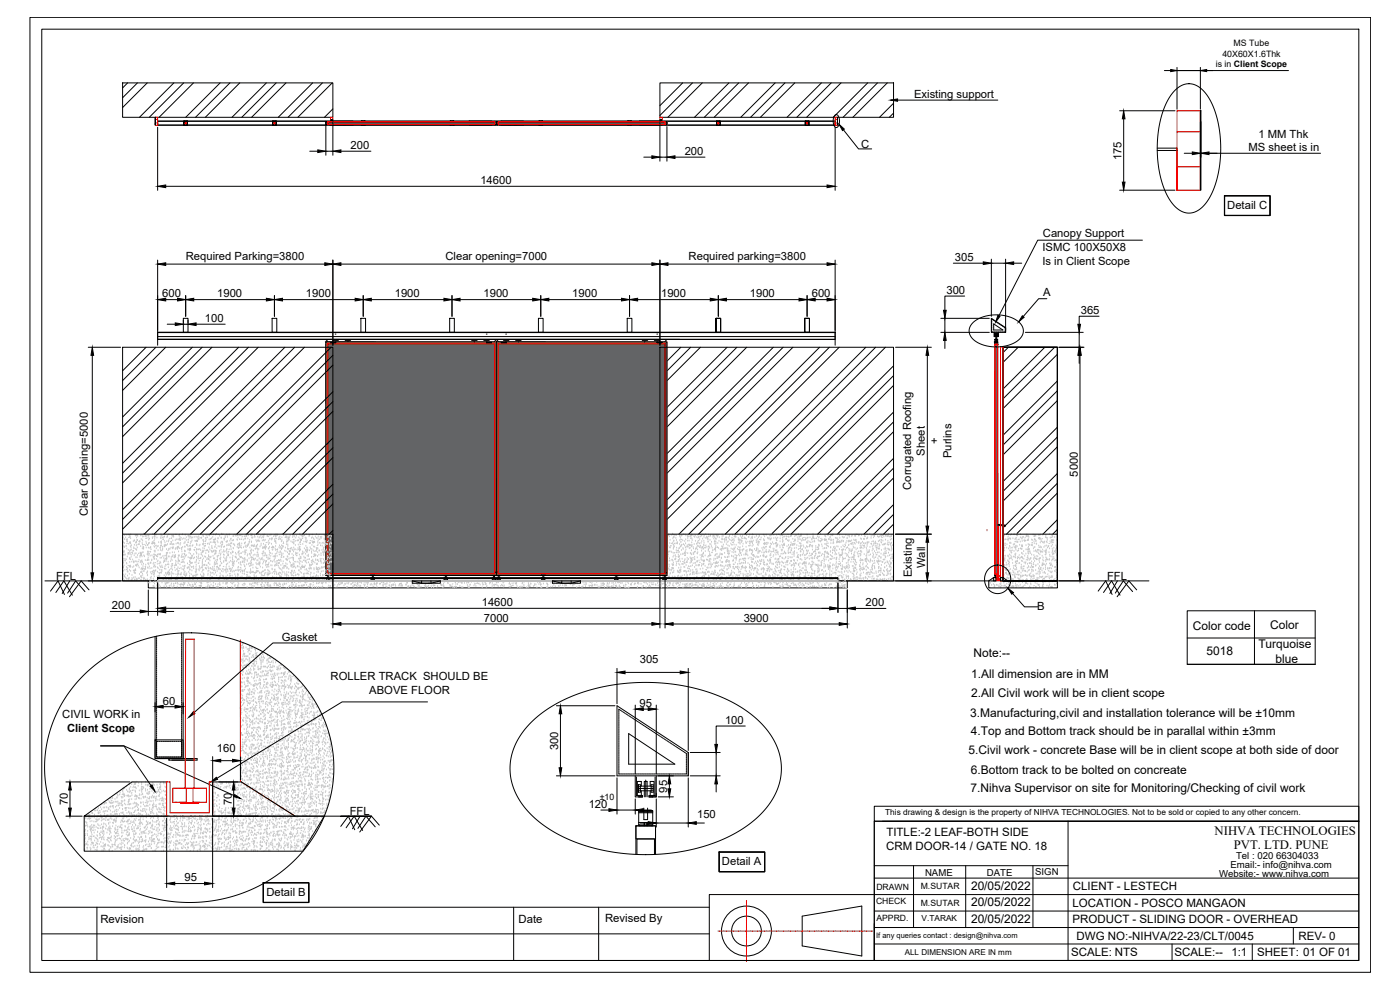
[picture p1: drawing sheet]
<svg xmlns="http://www.w3.org/2000/svg" width="841mm" height="594mm" viewBox="0 0 841 594" stroke-linecap="round" stroke-linejoin="round" font-family="sans-serif">
<defs><g id="words">
<g font-size="7.7">
<text x="730" y="501">NIHVA TECHNOLOGIES</text>
<text x="741" y="510">PVT. LTD. PUNE</text>
</g>
<g font-size="7.2">
<text x="717" y="378">Color code</text>
<text x="763" y="378">Color</text>
<text x="756" y="390">Turquoise</text>
<text x="585" y="395">Note:--</text>
<text x="725" y="393">5018</text>
<text x="766" y="398">blue</text>
<text x="583" y="407">1.All dimension are in MM</text>
<text x="583" y="419">2.All Civil work will be in client scope</text>
<text x="583" y="431">3.Manufacturing,civil and installation tolerance will be ±10mm</text>
<text x="583" y="441">4.Top and Bottom track should be in parallal within ±3mm</text>
<text x="582" y="453">5.Civil work - concrete Base will be in client scope at both side of door</text>
<text x="583" y="465">6.Bottom track to be bolted on concreate</text>
<text x="583" y="476">7.Nihva Supervisor on site for Monitoring/Checking of civil work</text>
<text x="583" y="535">20/05/2022</text>
<text x="583" y="544">20/05/2022</text>
<text x="583" y="554">20/05/2022</text>
</g>
<g font-size="6.9">
<text x="532" y="502">TITLE:-2 LEAF-BOTH SIDE</text>
<text x="532" y="510">CRM DOOR-14 / GATE NO. 18</text>
<text x="644" y="535">CLIENT - LESTECH</text>
<text x="644" y="545">LOCATION - POSCO MANGAON</text>
<text x="644" y="555">PRODUCT - SLIDING DOOR - OVERHEAD</text>
<text x="647" y="564">DWG NO:-NIHVA/22-23/CLT/0045</text>
<text x="780" y="564">REV- 0</text>
<text x="644" y="574">SCALE: NTS</text>
<text x="706" y="574">SCALE:--</text>
<text x="740" y="574">1:1</text>
<text x="755" y="574">SHEET: 01 OF 01</text>
</g>
<g font-size="6.8">
<text x="549" y="59">Existing support</text>
<text x="756" y="83">1 MM Thk</text>
<text x="211" y="90">200</text>
<text x="517" y="89">C</text>
<text x="411" y="93">200</text>
<text x="750" y="91">MS sheet is in</text>
<text x="674" y="96" transform="rotate(-90 674 96)">175</text>
<text x="289" y="111">14600</text>
<text x="737" y="125">Detail C</text>
<text x="626" y="143">Canopy Support</text>
<text x="626" y="151">ISMC 100X50X8</text>
<text x="112" y="156">Required Parking=3800</text>
<text x="268" y="156">Clear opening=7000</text>
<text x="414" y="156">Required parking=3800</text>
<text x="574" y="157">305</text>
<text x="626" y="159">Is in Client Scope</text>
<text x="98" y="179">600</text>
<text x="130" y="179">1900</text>
<text x="184" y="179">1900</text>
<text x="237" y="179">1900</text>
<text x="290" y="179">1900</text>
<text x="344" y="179">1900</text>
<text x="397" y="179">1900</text>
<text x="450" y="179">1900</text>
<text x="488" y="179">600</text>
<text x="569" y="177">300</text>
<text x="627" y="178">A</text>
<text x="649" y="189">365</text>
<text x="123" y="193">100</text>
<text x="564" y="267" transform="rotate(-90 564 267)">+</text>
<text x="556" y="274" transform="rotate(-90 556 274)">Sheet</text>
<text x="572" y="275" transform="rotate(-90 572 275)">Purlins</text>
<text x="647" y="286" transform="rotate(-90 647 286)">5000</text>
<text x="547" y="294" transform="rotate(-90 547 294)">Corrugated Roofing</text>
<text x="53" y="310" transform="rotate(-90 53 310)">Clear Opening=5000</text>
<text x="556" y="341" transform="rotate(-90 556 341)">Wall</text>
<text x="548" y="347" transform="rotate(-90 548 347)">Existing</text>
<text x="34" y="349">FFL</text>
<text x="665" y="348">FFL</text>
<text x="67" y="366">200</text>
<text x="289" y="364">14600</text>
<text x="520" y="364">200</text>
<text x="623" y="367">B</text>
<text x="291" y="373">7000</text>
<text x="447" y="374">3900</text>
<text x="169" y="385">Gasket</text>
<text x="384" y="398">305</text>
<text x="199" y="408">ROLLER TRACK SHOULD BE</text>
<text x="222" y="417">ABOVE FLOOR</text>
<text x="98" y="423">60</text>
<text x="384" y="425">95</text>
<text x="37" y="431">CIVIL WORK in</text>
<text x="436" y="435">100</text>
<text x="40" y="440">Client Scope</text>
<text x="130" y="452">160</text>
<text x="335" y="451" transform="rotate(-90 335 451)">300</text>
<text x="401" y="476" transform="rotate(-90 401 476)">95</text>
<text x="41" y="484" transform="rotate(-90 41 484)">70</text>
<text x="139" y="484" transform="rotate(-90 139 484)">70</text>
<text x="354" y="485">120</text>
<text x="210" y="490">FFL</text>
<text x="419" y="491">150</text>
<text x="434" y="519">Detail A</text>
<text x="111" y="529">95</text>
<text x="160" y="538">Detail B</text>
<text x="60" y="555">Revision</text>
<text x="312" y="555">Date</text>
<text x="363" y="554">Revised By</text>
</g>
<g font-size="5.8">
<text x="743" y="516">Tel : 020 66304033</text>
<text x="739" y="522">Email:- info@nihva.com</text>
<text x="556" y="526">NAME</text>
<text x="593" y="526">DATE</text>
<text x="622" y="526">SIGN</text>
<text x="732" y="527">Website:- www.nihva.com</text>
</g>
<g font-size="5.3">
<text x="741" y="28">MS Tube</text>
<text x="734" y="34">40X60X1.6Thk</text>
<text x="730" y="40">is in Client Scope</text>
<text x="360" y="480">±10</text>
</g>
<g font-size="5.2">
<text x="526" y="535">DRAWN</text>
<text x="553" y="534">M.SUTAR</text>
<text x="526" y="543">CHECK</text>
<text x="553" y="544">M.SUTAR</text>
<text x="526" y="553">APPRD.</text>
</g>
<g font-size="5">
<text x="532" y="490">This drawing &amp; design is the property of NIHVA TECHNOLOGIES. Not to be sold or copied to any other concern.</text>
<text x="554" y="553">V.TARAK</text>
</g>
<text font-size="4.8" x="544" y="574">ALL DIMENSION ARE IN mm</text>
<text font-size="4.5" x="526" y="563">If any queries contact : design@nihva.com</text>
</g></defs>
<!-- layer: 0 -->
<g fill="#cd6928" stroke="#cd6928" stroke-width=".6">
<path d="M196 205h102v1zM196 205l1 1h101zM196 205l1 1h-1z"/>
<path d="M297 206l1 139v-139zM297 206l1 139h-1z"/>
<path d="M196 206l1 139v-139zM196 206l1 139h-1z"/>
<path d="M196 345l102 1v-1zM196 345l102 1h-102z"/>
<path d="M298 205h103v1zM298 205l1 1h102zM298 205l1 1h-1z"/>
<path d="M400 206l1 139v-139zM400 206l1 139h-1z"/>
<path d="M298 206l1 139v-139zM298 206l1 139h-1z"/>
<path d="M298 345l103 1v-1zM298 345l103 1h-103z"/>
<path d="M598 206l1 1v-1zM598 206l1 1h-1z"/>
<path d="M599 207v139zM599 207v139z"/>
<path d="M598 207v139zM598 207v139z"/>
<path d="M598 346h1zM598 346h1z"/>
<path d="M598 207l1 138v-138zM598 207l1 138h-1z"/>
<path d="M197 73h101zM197 73h101z"/>
<path d="M196 73h1zM196 73h1z"/>
<path d="M297 73l1 2v-2zM297 73l1 2h-1z"/>
<path d="M197 75h101zM197 75h101z"/>
<path d="M196 73l1 2v-2zM196 73l1 2h-1z"/>
<path d="M299 73h102zM299 73h102z"/>
<path d="M298 73h1zM298 73h1z"/>
<path d="M400 73l1 2v-2zM400 73l1 2h-1z"/>
<path d="M299 75h102zM299 75h102z"/>
<path d="M298 73l1 2v-2zM298 73l1 2h-1z"/>
</g>
<g fill="none" stroke="#000" stroke-width=".6">
<path d="M18 10h805v574h-805zM25 18h791v559h-791zM74 50h126v20h-126zM77 50l-3 3M83 50l-9 9M88 50l-14 15M104 50l-20 20M110 50l-20 20M116 50l-20 20M132 50l-20 20M138 50l-21 20M144 50l-21 20"/>
<path d="M160 50l-21 20M166 50l-21 20M172 50l-21 20M188 50l-21 20M194 50l-21 20M200 50l-21 20M396 50h141v20h-141zM410 50l-14 13M416 50l-20 19M422 50l-21 20M438 50l-21 20M444 50l-21 20"/>
<path d="M450 50l-21 20M466 50l-21 20M472 50l-21 20M477 50l-20 20M493 50l-20 20M499 50l-20 20M505 50l-20 20M521 50l-20 20M527 50l-21 20M533 50l-21 20M699 42h4M706 54a12 12 0 0 1 19 3 67 67 0 0 1 6 51 26 26 0 0 1-14 20 14 14 0 0 1-15-9 68 68 0 0 1 1-61z"/>
<path d="M707 42h14h-14M707 40v26M721 40v26M721 42h53M93 70v5zM95 73h407v2h-407zM95 76v38M95 75h407M110 73h3v2h-3zM110 73v2M111 73v2M112 73v2"/>
<path d="M113 73v2M164 73h2v2h-2zM164 73v2M166 73v2M196 73h102v2h-102zM196 73h1v2h-1zM196 74v19M197 73h100v2h-100zM199 73h13v2h-13zM199 72h1v1h-1zM200 72v21M200 65l-5 5"/>
<path d="M203 73h1h-1zM203 75h1M206 73h2h-2zM206 75h2M217 73h2v2h-2zM217 73v2M219 73v2M270 73h3v2h-3zM270 73v2M271 73v2M272 73v2M273 73v2"/>
<path d="M282 73h13v2h-13zM286 73h2h-2zM286 75h2M290 73h1h-1zM290 75h1M297 73h1v2h-1zM298 73h103v2h-103zM298 73h1v2h-1zM299 73h101v2h-101zM301 73h14v2h-14zM305 73h2h-2zM305 75h2"/>
<path d="M309 73h1h-1zM309 75h1M324 73h2v2h-2zM324 73v2M326 73v2M377 73h2v2h-2zM377 73v2M379 73v2M384 73h14v2h-14zM388 73h2h-2zM388 75h2M392 73h2h-2z"/>
<path d="M392 75h2M396 72v25M397 72h1v1h-1zM400 73h1v2h-1zM401 76v21M430 73h3v2h-3zM430 73v2M431 73v2M432 73v2M433 73v2M484 73h2v2h-2zM484 73v2"/>
<path d="M486 73v2M502 69a2.2 2.2 0 0 1 2 1 2.2 2.2 0 0 1 0 2 2.8 2.8 0 0 1-2 4 6 6 0 0 1 0-7zM502 76v38M503 70v5zM507 78l9 11h8M537 62l-9 8M537 68l-3 2M539 60h60M673 67h33M675 71v38M721 67v47zM721 73v21"/>
<path d="M186 91h5M196 91h4M205 91h18M387 94h5M396 94h5M405 94h19M695 89h12v25M695 90h12M711 92h5M721 92h.1M721 92h72M100 112h397"/>
<path d="M673 114h33M736 118h27v12h-27zM736 118h27v11h-27zM95 156v51M100 159h95M200 156v51M205 159h187M396 156v51M401 159h96M502 156v51M573 158h18M596 156v34"/>
<path d="M596 158h8M604 156v42M609 158h5M686 144h-63l-23 46M100 180h7M112 178v12M116 180h44M165 178v12M170 180h43M218 178v12M223 180h44M272 178v12"/>
<path d="M276 180h44M325 178v12M330 180h43M378 178v12M383 180h44M432 178v12M436 180h44M485 178v12M490 180h7M580 178h-12v8M629 179h-5l-9 11M95 200v4h407v-4h-407h407"/>
<path d="M95 200h407M100 195h5M110 191h3v9h-3zM110 192v2M110 195h3M113 192v2M118 195h17M163 191h3v9h-3zM217 191h3v9h-3zM270 191h3v9h-3zM323 191h3v9h-3zM377 191h3v9h-3z"/>
<path d="M430 191v9h3v-9h-3h3v9h-3zM483 191v9h3v-9h-3h3v9h-3zM565 200h29M565 191h29M568 191v9M585 194a23 23 0 0 1 28 1 8 8 0 0 1-5 11 23 23 0 0 1-25-3 6 6 0 0 1 2-9zM596 193h.1M596 194v1M596 195v1M596 196v1M596 198h.1M596 199h.1"/>
<path d="M596 192h.1M597 192l1 1M597 199h1M597 195l5 3h-5zM597 200v2h1v-1M597 200v2h1M598 193h1M598 199h1M599 194h1M599 199h1M600 200v2h-1h1v-2M600 194l1 1"/>
<path d="M601 199h.1M601 195l1 1M602 199h1M602 196h1M603 196l1 1v1M604 198v1h-1M604 197v3v-3M604 197l-8-6v9h8M616 200h35M648 200v9M660 190h-12v5M53 209h19"/>
<path d="M55 213v131M74 209h126v140h-126zM88 209l-14 14M94 209l-20 20M95 202h407M100 209l-26 26M116 209l-42 41M121 209l-47 47M127 209l-53 53M143 209l-69 69M149 209l-75 75M155 209l-81 81"/>
<path d="M171 209l-97 97M177 209l-103 103M183 209l-109 109M196 205h102v141h-102zM196 204l1 1M197 206h100v139h-100zM199 206h3M199 209l-112 112M200 213l-107 108M200 219l-102 102M200 204h3M201 205h1"/>
<path d="M201 201h1M207 204h4M209 205h.1M283 204h4M285 205h.1M291 204h3M292 206h3M292 205h1M292 201h1M297 205l1-1 1 1M298 205h103v141h-103zM299 206h101v139h-101z"/>
<path d="M301 206h3M302 204h4M303 204h3M304 205h.1M304 201h.1M310 204h3M311 205h1M386 204h3M387 205h1M393 204h3M395 206h3M395 205h.1"/>
<path d="M395 201h.1M396 209h141v140h-141zM401 204l-1 1M408 204h-313h407M409 209l-13 12M415 209l-19 18M421 209l-25 24M437 209l-41 40M443 209l-47 46M449 209l-53 52M465 209l-69 68M470 209l-74 74"/>
<path d="M476 209l-80 80M492 209l-96 96M498 209l-102 101M504 209l-108 107M520 209l-112 112M526 209l-112 112M532 209l-112 112M537 220l-101 101M538 209h21M557 213v103M568 204v5M597 200l1 1"/>
<path d="M598 201v1v-1M598 201h1M598 201h.1M598 201h1v1v-1M598 206h1v140h-1zM598 206h1v1h-1zM598 206h1M598 205h1M598 204v2M598 207h1v139h-1zM598 206h.1M598 201v1"/>
<path d="M598 200v5h1l-1-5M598 205v1M598 200v2M599 205v1M599 201v-1v2M599 201v1M599 201h.1M599 206h.1M599 204h-1h1M599 204h-1M599 204v2M600 202h-1"/>
<path d="M602 209h33v140h-33zM602 209v140h33v-140h-33h33v140h-33zM606 209l-4 3M612 209l-10 9M628 209l-26 25M634 209l-32 31M635 213l-33 33M636 209h15M648 213v5M649 213v131M200 235l-86 86M537 226l-95 95"/>
<path d="M537 232l-90 89M635 229l-33 33M635 235l-33 32M200 241l-80 80M200 247l-74 74M537 248l-74 73M537 253l-68 68M537 259l-62 62M635 257l-33 32M635 241l-33 32M200 263l-58 58M200 269l-52 52"/>
<path d="M200 275l-46 46M537 275l-46 46M635 262l-33 33M635 268l-33 33M200 291l-30 30M200 297l-24 24M537 281l-40 40M537 287l-34 34M635 284l-33 33M635 290l-30 31M635 296l-24 25M200 303l-18 18"/>
<path d="M200 319l-2 2M537 303l-18 18M537 309l-12 12M537 315l-6 6M600 316h.1M600 316h4M604 315h-4l-1 1M635 312l-8 9M635 318l-3 3M74 321h126v56M396 321h141M538 321h21"/>
<path d="M557 326v18M603 321h32M27 349h571M30 355l5-6 4 8M34 356l4-7 5 9M42 349l-5 8M51 355l-6-6-4 7M53 354l-4-5-7 9M89 349v4h420v-4M89 354v16M95 347h408v1h-408zM95 348h408v1h-408z"/>
<path d="M95 350v20M196 346h3zM196 347h2v1h-2zM197 343l-1 1M197 346v1M223 345l2 1zM223 347h2v1h-2zM224 346v1M253 349v1l-5-1v1h17v-1l-6 1h-6M259 349v1M266 346h3zM267 347h2v1h-2z"/>
<path d="M268 346v1M295 346h3zM296 347h2v1h-2zM297 346v1M297 343l1 1 1-1M298 346h3zM299 347h2v1h-2zM299 346v1M300 346v1M325 345l3 1zM325 347h2v1h-2zM326 346v1"/>
<path d="M327 346v1M337 349v1l-5-1v1h17v-1l-6 1h-6M343 349v1M369 346h3zM369 347h2v1h-2zM370 346v1M371 346v1M396 348v29M398 346h3zM398 347h2v1h-2zM399 346v1M400 343l1 1"/>
<path d="M400 346v31M503 350v18M509 354v23M594 342a8 8 0 0 1 12 1 8 8 0 0 1-2 12 8 8 0 0 1-11-2 8 8 0 0 1 1-11zM597 347l-3 2v4h41v-4M597 347h1v2h-1zM598 345h1v1h-1zM601 347h1v2h-1zM602 349h88M602 347h1M603 347h.1M603 348h1"/>
<path d="M604 348h.1M604 348l1 1M605 349h.1M608 356l7 9h8M660 355l4-6 4 8M663 356l5-7 5 9M671 349l-4 8M680 355l-5-6-5 7M683 354l-5-5-7 9M66 367h18M89 367h6M100 367h4"/>
<path d="M100 365h399M205 375h187M404 375h100M503 365h6M514 365h18M713 367h77v32h-77zM754 367v32M94 382v1M94 383v1M94 385h.1M94 386v1M94 387v1"/>
<path d="M94 388v1M94 390h.1M94 391v1M94 392v1M94 393v1M94 395v1M94 396v1M94 397v1M94 398v1M94 400v1M109 380v1M109 381v1"/>
<path d="M109 382v1M109 384h.1M109 385v1M109 386v1M109 387v1M109 389h.1M109 390v1M109 391v1M109 392v1M109 394v1M109 395v1M109 396v1"/>
<path d="M109 397v1M109 399v1M110 380v76h-17v-74M199 386h-35l-47 42M713 383h77M713 399h77M50 406a91 91 0 0 1 140 17 78 78 0 0 1-34 109 90 90 0 0 1-121-36 77 77 0 0 1 15-90zM94 401v1M94 402v1M94 404h.1M94 405v1M94 406v1"/>
<path d="M94 407v1M94 409h.1M94 410v1M94 411v1M94 412v1M94 414h.1M94 415v1M94 416v1M94 417v1M94 419v1M94 420v1M109 400v1"/>
<path d="M109 401v1M109 403h.1M109 404v1M109 405v1M109 406v1M109 408h.1M109 409v1M109 410v1M109 411v1M109 413h.1M109 414v1M109 415v1"/>
<path d="M109 416v1M109 418v1M109 419v1M371 401v22M375 404h34M413 401v50M93 422v6M94 421v1M94 422v1M94 424v1M94 425v1M94 426v1"/>
<path d="M94 428h.1M94 429v1M94 430v1M94 431v1M94 433h.1M94 434v1M94 435v1M94 436v1M94 438h.1M94 439v1M98 425h7M109 420v1"/>
<path d="M109 421v1M109 423v1M109 424v1M109 425v1M109 427h.1M109 428v1M109 429v1M109 430v1M109 432h.1M109 433v1M109 434v1M109 435v1"/>
<path d="M109 437h.1M109 438v1M109 439v1M110 422v7M257 422h-52l-75 46M319 434a98 98 0 0 1 67-24 103 103 0 0 1 69 22 37 37 0 0 1 11 44 65 65 0 0 1-41 32 118 118 0 0 1-95-10 44 44 0 0 1-24-38 40 40 0 0 1 13-26zM334 424h35M337 429v32M371 424l42 28v14h-42zM372 427v1M372 428v1M372 429v1"/>
<path d="M372 430v1M372 431v1M372 432v1M372 434h.1M372 435h.1M372 436h.1M372 437h.1M372 438h.1M372 439h.1M372 440v1M372 426v1M372 426l1 1"/>
<path d="M373 427h1M374 428h1M375 428l1 1M376 429h1M377 429v1M378 430h.1M379 430v1M379 431h1M380 432h1M381 432l1 1M382 424v41M382 433h1"/>
<path d="M383 433l1 1M384 434h.1M385 434v1M386 435h.1M386 426h3M386 436h1M387 436l1 1M388 437h1M389 437l1 1M390 438h1M391 439h.1M392 439v1"/>
<path d="M393 440h.1M394 424v41M448 436h-18v11M93 444h17v12h-17zM94 454v1h1M94 445v1v-1h1M94 440v1M94 441v1M94 443v1M94 444v1M94 446v1M94 448v1"/>
<path d="M94 449v1M94 450v1M94 452h.1M94 453v1M95 455h1M95 445h1M97 455h1M97 445h1M98 455h1M98 445h1M99 455h1M99 445h1"/>
<path d="M101 455h.1M101 445h.1M102 455h1M102 445h1M103 455h1M103 445h1M104 455h1M104 445h1M106 455h.1M106 445h.1M107 455h1M107 445h1"/>
<path d="M108 445h1v10h-1l1-1M109 440v1M109 442v1M109 443v1M109 444v1M128 455v14M133 457h7M145 455v13M372 441v1M372 442v1M372 443v1M372 444v1"/>
<path d="M372 445v1M372 446v1M372 447v1M372 448v1M372 449v1M372 450v1M372 451v1M372 452v1M372 454h.1M372 455h.1M372 456h.1M372 457h.1"/>
<path d="M372 458h.1M372 459h.1M372 460v1M378 441l27 18h-27zM394 440v1M394 441h1M395 441l1 1M396 442h1M397 443h1M398 443l1 1M399 444h.1M400 444v1"/>
<path d="M401 445h.1M401 445l1 1M402 446h1M403 447h1M404 447l1 1M405 448h1M406 448v1M407 449h.1M408 450h.1M408 450h1M409 451h1M410 451l1 1"/>
<path d="M411 452h1M412 452v1M412 454h.1M412 455h.1M412 456h.1M412 457v1M412 458v1M412 459v1M412 460v1M415 452h18M430 452v14M40 470h38"/>
<path d="M42 475v10M91 472l-17-24h-14h14l67 30M100 470h-21l-28 20h144l-13 21h-131v-21h49M128 470v20h95h-18M131 470h12M140 475v10M334 466h35M371 467v22M372 461v1M372 462v1M372 463v1M372 464v1"/>
<path d="M373 465h.1M374 465h1M375 465h1M376 465h1M377 465h1M378 465h1M379 465h1M380 465h1M381 465h1M382 466v13h4v-1h-4v-11M382 480v9M382 465h1"/>
<path d="M383 465h1M383 471v5v-5M383 474h9M383 475h2M383 473h2M383 471h2v5h-2M384 465h1M385 475h6M385 472h6M385 472v-3h-2v9M385 475v3M385 465h1"/>
<path d="M386 465h1M387 479v-10h2v10M387 465h1M388 469v10M389 465h.1M390 465h.1M391 472v-3h2v9M391 475v3M391 465h.1M391 475h1M391 473h1M391 471h1v5h-1z"/>
<path d="M392 465h.1M393 465h.1M394 465h1M394 477v2h-2M394 466v13h-4v-1h4v-11M394 480v17M395 465h1M395 479h10M396 465h1M397 465h1M398 465h1M399 465h1"/>
<path d="M400 465h1M401 465h1M402 471v3M402 465h1M403 465h1M404 465h1M405 465h1M406 465h1M407 465h1M409 465h.1M410 465h.1M411 465h.1"/>
<path d="M412 464v1M412 461v1M412 462v1M412 463v1M413 467v30M415 466h18M430 471v5M40 490h9M100 491v42M128 491v42M138 490h17M145 490h-17v-20h17l32 20"/>
<path d="M205 496l4-6 4 8M208 497l5-7 5 9M216 490l-4 8M225 497l-5-7-5 8M228 496l-5-6-7 10M361 487h5M371 487h11M382 496h12v8h-12zM384 496h8M384 494h8M384 488h8M384 487v9"/>
<path d="M384 496h.1M385 494h4M386 487h5M387 485v7h2v-7M387 494v2M389 494v2M392 496h.1M392 487h-8h8M392 487v9h-8M394 494h19M418 494h5M525 484h291v9h-291z"/>
<path d="M525 493h291v84h-291zM525 493v84h-99M530 493h286M642 493v84M382 513v-17h12v17M383 513v-9h10v9M432 512h27v12h-27zM105 531h18M158 530h28v12h-28zM158 530h27v12h-27zM525 527h291M525 520h117"/>
<path d="M549 520v37M580 520v37M621 520v37M816 537h-390v40h-322M25 545h401M58 545v32M309 545v32M360 545v32M482 550l36-6v30l-36-6zM525 557h291M525 547h291M777 557v10"/>
<path d="M25 561h401M525 567h291M547 577h269M704 567v10M752 567v10"/>
<circle cx="604" cy="316" r=".3"/>
<circle cx="448" cy="559" r="15"/>
<circle cx="448" cy="559" r="9"/>
</g>
<g fill="#636466" stroke="#636466" stroke-width=".6">
<path d="M197 206l100 139v-139zM197 206l100 139h-100z"/>
<path d="M299 206l101 139v-139zM299 206l101 139h-101z"/>
<path d="M598 207l1 139v-139zM598 207l1 139h-1z"/>
<path d="M197 73l100 2v-2zM197 73l100 2h-100z"/>
<path d="M299 73l101 2v-2zM299 73l101 2h-101z"/>
</g>
<g fill="none" stroke="#f00" stroke-width=".6">
<path d="M93 70h2v2h-2zM93 72v3M95 72v3v-1h-2v1h2M197 73h100v2h-100zM199 70h1v2h-1zM299 73h101v2h-101zM378 74h.1M396 70h2v2h-2zM502 70h1v2h-1zM502 72v3v-1h1v1h-1M503 72v3M707 67h14v12h-14z"/>
<path d="M707 79v35v-14h14v14h-14M721 79v35M197 206h100v139h-100zM299 206h101v139h-101zM598 207h1v138h-1zM601 208l1 1v140h-1zM144 384v85l33 21M431 559h93M448 541v37"/>
<circle cx="112" cy="74" r=".4"/>
<circle cx="165" cy="74" r=".4"/>
<circle cx="218" cy="74" r=".4"/>
<circle cx="272" cy="74" r=".4"/>
<circle cx="325" cy="74" r=".4"/>
<circle cx="432" cy="74" r=".4"/>
<circle cx="485" cy="74" r=".4"/>
</g>
<g fill="none" stroke="#c7c8ca" stroke-width=".6">
<path d="M74 323h.1M74 333h.1M74 332h.1M74 321h.1M74 326h.1M74 337h.1M74 338h.1M74 336h.1M74 331v1M74 328h.1M74 334h.1M74 340h.1"/>
<path d="M75 331h.1M75 329h.1M75 326h.1M75 324h.1M75 332h-1M75 322h.1M75 333h.1M75 336h.1M75 336v1M75 323h.1M76 324h.1M76 336h.1"/>
<path d="M76 338h.1M76 328h-1M76 321v1M76 339h.1M76 330h.1M76 325h.1M76 326h.1M76 335h.1M77 326l-1 1M77 332h.1M77 333h.1M77 331h.1"/>
<path d="M77 326v1M77 332v1M77 340h.1M77 321h1M78 322h.1M78 323h-1M78 326h.1M78 336h.1M78 331h.1M78 338h.1M78 335h.1M78 333h.1"/>
<path d="M78 332h.1M78 323h.1M78 321h.1M78 328h.1M78 340v1M78 324h.1M78 326l1 1M79 336h-1M79 321h.1M79 329h.1M79 334h.1M79 330h.1"/>
<path d="M79 328h.1M79 334v1M79 337v1M79 332h1M79 331v1M80 336h.1M80 333h.1M80 331h.1M80 325h.1M80 338h.1M80 329h.1M80 337h1"/>
<path d="M81 334h.1M81 325h.1M81 328h.1M81 329h-1M81 333h.1M81 322h.1M81 340h.1M82 337h.1M82 330h.1M82 326h.1M82 335h.1M82 333h.1"/>
<path d="M82 328h.1M82 325l-1 1M82 340h.1M82 323h.1M82 331h.1M82 322h.1M82 338h.1M82 327h.1M82 329h.1M83 324h-1M83 334h.1M83 325h.1"/>
<path d="M83 321l-1 1h1M83 322h.1M83 339h-1M83 332v1M83 337v1M83 325h1M83 327h.1M83 337h.1M84 327h-1h1M84 325v1M84 325h.1M84 335h.1"/>
<path d="M84 332h.1M84 338h.1M84 333h1M84 322h.1M84 337h.1M85 328h.1M85 333l-1 1M85 332h-1h1M85 333h.1M85 324h.1M85 333v1M85 337h.1"/>
<path d="M85 339h.1M85 338h1M85 322h.1M85 334h.1M85 326h.1M85 332h.1M86 330h.1M86 327h.1M86 337l-1 1M86 325h.1M86 328v1M86 323h.1"/>
<path d="M86 332h.1M86 329h.1M86 339h.1M86 321h.1M86 322h.1M86 334h.1M87 327h-1M87 334h.1M87 322h.1M87 337h.1M87 327v1M87 322h1"/>
<path d="M88 339h.1M88 326h.1M88 322h-1M88 329h.1M88 327h.1M88 323h-1M88 333h.1M89 322h-1M89 337h.1M89 332h.1M89 328h.1M89 333h.1"/>
<path d="M89 327h-1l1 1M89 336h-1M89 339h.1M89 336h.1M89 323h.1M89 334h.1M89 322h.1M89 329h.1M89 327h.1M89 335h.1M89 324h.1M89 338h.1"/>
<path d="M90 326h.1M90 332l-1 1h1M90 324h.1M90 329h.1M90 334h.1M90 338h.1M90 338h1M91 331h-1M91 329h.1M91 338h-1M91 326h1M91 330h.1"/>
<path d="M91 337h.1M91 336h.1M91 334h.1M91 322l1 1M91 326l1 1M92 326h.1M92 324h.1M92 321h.1M92 326l-1 1M92 334l1 1M92 339h.1M92 338h.1"/>
<path d="M92 328h1M92 336h.1M92 323h1M93 333h.1M93 334h.1M93 334l-1 1M93 331h.1M93 329h.1M93 325h-1M93 336h.1M93 327h.1M93 326h.1"/>
<path d="M93 322h.1M93 324h.1M93 339h-1M93 332h.1M93 323h.1M93 333l1 1M93 328h1M94 338h-1M94 327l-1 1M94 330h.1M94 336h.1M94 321h-1"/>
<path d="M94 334h.1M94 323h.1M94 338l1 1M95 338h.1M95 328h.1M95 334h-1M95 333h.1M95 337h.1M95 331h.1M95 326h.1M96 333h.1M96 338l-1 1h1"/>
<path d="M96 338h.1M96 335h.1M96 331h.1M96 328h.1M96 329h.1M97 338h.1M97 326h.1M97 323h.1M97 324h.1M97 322h.1M97 321h.1M97 327h.1"/>
<path d="M97 328h.1M97 325h.1M97 335h.1M97 331h.1M98 328v1M98 330h.1M98 324h.1M98 334h.1M98 323h.1M98 338h.1M98 335h.1M99 334h.1"/>
<path d="M99 328h.1M99 337h.1M99 325h.1M99 322l-1 1M99 323h.1M99 337h-1M99 327v1M99 326h.1M100 328h.1M100 339h.1M100 334h.1M100 340h.1"/>
<path d="M100 337h.1M100 335h.1M100 333v1M100 332h.1M100 330h.1M100 335v1M100 336h-1M100 325h.1M100 333h.1M100 323h.1M101 322h.1M101 327h.1"/>
<path d="M101 332h-1M101 339h.1M101 338h.1M101 335h.1M101 326h.1M101 330v1M101 325h.1M101 330h.1M101 321h.1M102 330h.1M102 335h.1M102 323v1"/>
<path d="M102 327h.1M102 332h.1M103 337h.1M103 329h.1M103 340h.1M103 336h.1M103 327h.1M103 335h.1M103 326h.1M103 325h.1M103 323h.1M103 322h.1"/>
<path d="M103 339h.1M103 334h.1M104 332h.1M104 330h.1M104 340h.1M104 334h.1M104 327h.1M104 325h.1M104 338l-1 1M104 323h.1M104 328v1M104 321v1"/>
<path d="M105 339v1M105 332h.1M105 335h-1M105 334h.1M105 325h.1M105 330h.1M105 340h.1M105 335h.1M105 321h.1M106 337h.1M106 333h-1M106 339h.1"/>
<path d="M106 330h.1M106 340h.1M106 327h.1M106 321h.1M106 324h.1M106 329h1M106 338h.1M107 329h.1M107 326h.1M107 329l-1 1M107 324h.1M107 328l-1 1"/>
<path d="M107 335h.1M107 339h.1M107 336h.1M107 337h1M107 334h.1M107 332h.1M107 328v1M107 337h.1M107 327h.1M108 324h.1M108 322h.1M108 337h.1"/>
<path d="M108 334h.1M108 321h.1M108 329v1M108 337h-1M108 324v1M108 323h.1M108 339h.1M108 323v1M108 327h.1M109 326h.1M109 338h.1M109 334v1"/>
<path d="M109 323h.1M109 330h.1M109 334h.1M109 329h.1M109 335h.1M109 331h.1M109 337v1M109 333h.1M109 324h.1M110 321h.1M110 338h.1M110 329h.1"/>
<path d="M110 340h.1M110 336h-1M110 337h.1M110 334v1M110 324h.1M111 327h.1M111 338h.1M111 336h.1M111 333h.1M111 331h.1M111 329h.1M111 332h-1"/>
<path d="M111 326h.1M111 335h.1M111 340h.1M111 324h.1M111 322h.1M112 331h-1M112 334h.1M112 323h.1M112 324v1M112 328h.1M113 339h.1M113 327h-1"/>
<path d="M113 322h1M113 328h.1M113 330h.1M113 324h.1M113 326h.1M113 335h.1M113 322h.1M114 332h.1M114 322h-1M114 323h.1M114 331h.1M114 330h.1"/>
<path d="M114 337h.1M114 328h.1M114 335h.1M114 322h.1M114 338h.1M114 339h.1M114 329v1M114 327h.1M114 333h.1M115 336h.1M115 331h.1M115 330h-1"/>
<path d="M115 328h.1M115 326h.1M115 335v1M115 338h.1M115 323h.1M115 321h.1M115 335h.1M115 334h.1M115 325h.1M116 328h.1M116 323h.1M116 334h-1"/>
<path d="M116 340h.1M116 336h.1M116 333h.1M117 323h.1M117 331h.1M117 335h.1M117 330h-1M117 325h.1M117 338h.1M118 325h.1M118 329h-1M118 338h.1"/>
<path d="M118 332h.1M118 323h.1M118 340h.1M118 337h.1M118 336h.1M118 335h.1M118 327h.1M118 330h.1M118 333h.1M118 328h.1M118 324v1M119 325h-1"/>
<path d="M119 335h.1M119 335v1M119 330h.1M119 334h.1M119 324h.1M119 322h.1M119 333h.1M120 338h-1M120 323h.1M120 328h.1M120 330h.1M120 336h.1"/>
<path d="M120 337h.1M120 327h.1M120 335h.1M120 323h1M121 331h.1M121 335h.1M121 333h.1M121 323h.1M121 331h1M122 339h.1M122 338h.1M122 337h.1"/>
<path d="M122 334h.1M122 332h-1M122 332h.1M122 330h.1M122 340h.1M122 331h.1M122 322h.1M122 331v1M122 327h.1M122 325h.1M122 325v1M122 336h.1"/>
<path d="M122 339h1M123 330h.1M123 339v1M123 335h.1M123 328h-1M123 330v1M123 323h.1M123 337h.1M123 328h.1M124 326l-1 1M124 325h.1M124 333h.1"/>
<path d="M124 323h.1M124 324h.1M124 322h.1M124 336h.1M124 340h.1M124 331h.1M124 335h.1M125 330l-1 1h1M125 327h.1M125 323h-1M125 339h.1M125 336h1"/>
<path d="M125 336h.1M125 321h.1M125 334h.1M125 338h.1M125 332h.1M125 331h.1M125 329h.1M126 335l-1 1M126 327h.1M126 324h.1M126 322h.1M126 334v1"/>
<path d="M126 339h.1M126 330h.1M126 321h.1M126 337h.1M126 335h.1M126 326h.1M127 335h.1M127 332h.1M127 324h.1M127 331h.1M127 329h.1M127 328h.1"/>
<path d="M127 326h.1M128 332h.1M128 329h-1M128 323h.1M128 334h.1M128 324h1M128 331h.1M128 336h.1M128 326h1M128 321h.1M129 324v1M129 325l-1 1h1"/>
<path d="M129 339h.1M129 324h-1M129 338h.1M129 336h.1M129 325v1M129 333h.1M129 329h.1M129 332h1M129 331h.1M129 336v1M129 326h.1M129 324h.1"/>
<path d="M129 321h.1M130 332v1M130 327h.1M130 331h-1h1M130 339h-1M130 332l-1 1M130 331h.1M130 321h.1M130 339h.1M130 330h.1M130 337h.1M130 334h.1"/>
<path d="M131 339h.1M131 325h.1M131 335h.1M131 336h.1M131 336h-1h1M131 326h.1M131 334h.1M131 324h.1M131 323h.1M131 328h.1M131 321h.1M131 333v1"/>
<path d="M132 329h.1M132 331h.1M132 322h.1M132 332h.1M132 336h.1M132 326h.1M132 340h.1M132 334h.1M132 338h.1M133 335h.1M133 333h.1M133 330h.1"/>
<path d="M133 323h.1M133 328h.1M133 326h.1M133 339h.1M133 321h.1M133 331v1M133 326h1M134 326h.1M134 326h-1M134 327h-1M134 321h.1M134 333h.1"/>
<path d="M134 331h.1M134 338h.1M134 335h.1M134 329h.1M134 337h.1M135 334h.1M135 325h.1M135 331v1M135 324h.1M135 329h.1M135 323h-1M135 336h.1"/>
<path d="M135 323h.1M135 322h.1M136 325h.1M136 336l-1 1h1M136 336h-1M136 331h.1M136 336h.1M136 339h.1M136 330h.1M136 337h.1M136 321h.1M136 335h.1"/>
<path d="M136 325v1M136 328h.1M136 332h.1M137 321v1M137 325h.1M137 323h.1M137 333v1M137 339h.1M137 331v1M137 333h.1M137 328h.1M138 326v1"/>
<path d="M138 321h.1M138 338h.1M138 328h.1M138 330h.1M138 325h.1M138 335h.1M139 332h.1M139 337h.1M139 328h.1M139 324h.1M139 329h.1M139 333h.1"/>
<path d="M139 330h.1M139 326v1M139 326h.1M139 337l1 1M139 338h.1M140 332h.1M140 335h.1M140 336h.1M140 339h.1M140 325h-1M140 337h.1M140 331v1"/>
<path d="M140 334h.1M140 325h.1M140 322h.1M140 339h-1M140 329h.1M140 327h.1M140 330h.1M141 337h.1M141 338h-1M141 339h.1M141 327h.1M141 321h-1"/>
<path d="M141 328h.1M141 335h.1M141 332h.1M141 321h.1M142 322h.1M142 334h-1M142 335h.1M142 337h.1M142 333h.1M142 324h.1M142 329h.1M143 325h.1"/>
<path d="M143 327h.1M143 336h.1M143 329h.1M143 332h.1M143 323h.1M143 321v1M143 326l1 1M143 330h.1M143 338h.1M144 334h.1M144 332v1M144 331h.1"/>
<path d="M144 329h.1M144 327h.1M144 326v1M144 324h.1M144 322h.1M144 328h-1M144 326l-1 1M144 335h.1M144 335h1M144 339h.1M144 338h.1M145 338h.1"/>
<path d="M145 334v1M145 328h.1M145 340h.1M145 332h.1M145 334l-1 1M145 329h.1M145 324h.1M145 327h.1M145 322h.1M145 337h1M146 338h.1M146 322l-1 1"/>
<path d="M146 335h.1M146 332h.1M146 337v1M146 337h.1M146 324h.1M146 329h.1M147 336h-1M147 339h.1M147 337h.1M147 322h.1M147 336h.1M147 327h.1"/>
<path d="M147 338h.1M147 324h.1M147 331h.1M147 333h.1M147 332h.1M147 328h.1M147 326h.1M148 321h.1M148 332h-1M148 327v1M148 322h.1M148 329h.1"/>
<path d="M148 339h.1M148 330v1M148 337h.1M149 337h.1M149 334h.1M149 328h.1M149 333h.1M149 324h.1M149 327h.1M149 321h.1M149 322h.1M149 327v1"/>
<path d="M149 339h.1M150 336h.1M150 326h.1M150 340h.1M150 338h.1M150 325h.1M150 325h-1M150 332v1M150 329h.1M150 334h.1M150 331h.1M151 340h.1"/>
<path d="M151 337h.1M151 321h.1M151 335h.1M151 338l-1 1M151 333h.1M151 328h1M151 330h.1M151 332h.1M151 326h.1M151 328h.1M151 338h.1M151 336h.1"/>
<path d="M151 321v1M151 323h.1M151 331h.1M151 322h.1M151 327l1 1M152 323h.1M152 327l-1 1M152 322v1M152 336h1M152 335h-1M152 339h.1M152 331h.1"/>
<path d="M152 328h.1M152 336h.1M153 333h-1M153 336h-1M153 337h.1M153 328h.1M153 323h.1M153 322h.1M153 333h.1M153 336h.1M154 329l-1 1M154 325h.1"/>
<path d="M154 338h.1M154 333v1M154 328h.1M154 329h.1M154 326h.1M154 327v1M154 339h.1M154 337h.1M154 335h.1M155 332h.1M155 330h.1M155 327h.1"/>
<path d="M155 325h.1M155 338v1M155 323h.1M155 337h.1M155 331h.1M155 334h.1M155 321h.1M155 333h.1M155 339h.1M155 324h.1M156 338h.1M156 336h.1"/>
<path d="M156 340h.1M156 325h.1M156 323h-1M156 323h.1M156 338v1M156 329h.1M156 337v1M157 322h.1M157 336h-1M157 328h.1M157 336h.1M157 327h.1"/>
<path d="M157 323h.1M157 335h.1M158 333h.1M158 325h.1M158 330h.1M158 339h.1M158 323h.1M158 321h.1M158 336h.1M158 328v1M158 332h-1M158 334h.1"/>
<path d="M158 332h.1M158 329h.1M158 327h.1M158 338h.1M158 322h.1M159 331h-1M159 329h.1M159 332h.1M159 325h.1M159 337h.1M159 334h.1M159 328h.1"/>
<path d="M159 321h.1M159 333h.1M159 330h.1M159 337h1M160 338h.1M160 340h.1M160 329h.1M160 327h-1M160 339h.1M160 334h.1M160 337h.1M160 335h.1"/>
<path d="M160 326h.1M160 333v1M161 322h.1M161 339h.1M161 336h.1M161 335h.1M161 326h.1M161 330h.1M161 327h.1M161 325h.1M162 330h.1M162 338h.1"/>
<path d="M162 336h.1M162 334h.1M162 331h.1M162 329h.1M162 326h.1M162 332h.1M162 324h.1M162 323v1M162 322h.1M162 335h.1M163 337h.1M163 340h.1"/>
<path d="M163 334h-1M163 321h.1M163 329h.1M163 327h.1M163 323h1M163 324h.1M163 323h.1M163 333h.1M164 338h.1M164 329h.1M164 330h-1M164 334h.1"/>
<path d="M164 329h1M164 322h.1M164 328v1M165 337h.1M165 334h.1M165 336h.1M165 324h.1M165 339v1M165 322h.1M165 325h.1M165 322h1M165 338h.1"/>
<path d="M165 335h.1M165 330h.1M165 333h.1M165 339h.1M165 334h1M165 331h.1M166 328h.1M166 326h.1M166 322h.1M166 325h-1M166 324h.1M166 327h.1"/>
<path d="M166 321h.1M166 322h-1M166 338h.1M166 340h.1M166 330h1M166 333h.1M166 337h.1M166 339h.1M166 334h.1M167 332h.1M167 322h.1M167 330h.1"/>
<path d="M167 321h.1M167 330h-1M167 337h.1M167 338h1M167 324h.1M168 338v1M168 332h.1M168 329h.1M168 323h.1M168 324h.1M168 338h-1M168 337h.1"/>
<path d="M168 328h.1M168 329v1M168 333h.1M168 331h.1M169 323l-1 1h1M169 336h.1M169 340h.1M169 332h-1M169 337h.1M169 335h.1M169 333h.1M169 325h.1"/>
<path d="M169 330h.1M169 328h.1M169 334h.1M169 334v1M169 323h.1M169 328h1M170 321h.1M170 329h-1h1M170 339h.1M170 328h.1M170 333h.1M170 337h.1"/>
<path d="M170 340h.1M170 329h.1M170 326h.1M170 322h.1M170 326v1M171 334v1M171 331h.1M171 323h.1M171 340h.1M171 329h.1M172 340h-1h1M172 323h.1"/>
<path d="M172 339h.1M172 331h.1M172 336h.1M172 322h.1M172 327h.1M172 326h.1M172 321h.1M172 324v1M172 337h.1M173 337h.1M173 334h.1M173 332h.1"/>
<path d="M173 330h.1M173 323h.1M173 326h.1M173 327h.1M173 328h.1M173 325h.1M173 334v1M173 323v1M173 324h1M173 333h.1M174 324h.1M174 323h-1"/>
<path d="M174 336h.1M174 333h.1M174 324h-1M174 331h.1M174 338h.1M174 323h.1M174 322h.1M174 331v1M174 335h.1M174 330h1M175 329l-1 1M175 339h.1"/>
<path d="M175 329h-1M175 325h.1M175 339v1M175 329h.1M175 333h.1M176 330h.1M176 335h-1h1M176 323h.1M176 340h.1M176 331h.1M176 325l-1 1M176 322h.1"/>
<path d="M176 339h.1M176 336h.1M176 337h.1M176 326h.1M176 334h.1M176 335h.1M176 332h.1M176 329h.1M176 324h.1M177 327h.1M177 324h.1M177 326h.1"/>
<path d="M177 340h-1h1M177 323h.1M177 322h.1M177 339h-1M177 330h.1M177 337h.1M177 328h.1M177 325h1M178 333h.1M178 332h.1M178 323h.1M178 338h.1"/>
<path d="M178 334h.1M178 322h.1M178 330h.1M178 333v1M179 324l-1 1h1M179 338h.1M179 332h-1M179 330h.1M179 327h.1M179 325h.1M179 335v1M179 330h1"/>
<path d="M180 323h.1M180 338h.1M180 336h.1M180 330h-1M180 333h.1M180 331h.1M180 330h.1M180 329h.1M180 337h.1M180 339h.1M180 321h.1M180 326h.1"/>
<path d="M180 328h.1M180 324h.1M180 322h.1M180 335h.1M180 324h1M180 336h1M181 330h.1M181 337h.1M181 327h-1M181 335h.1M181 335h-1M181 324v1"/>
<path d="M181 325h.1M181 322h.1M181 332h1M181 323h1M181 333h.1M182 340h.1M182 338h.1M182 332h.1M182 323h.1M182 322h.1M182 332v1M182 327h.1"/>
<path d="M182 323v1M182 336l1 1M183 325v1M183 335h.1M183 332h.1M183 336v1M183 330h.1M183 322h.1M183 323h.1M183 337h.1M183 338h.1M184 330v1"/>
<path d="M184 333h.1M184 331h.1M184 328h.1M184 324h.1M184 326h.1M184 337h.1M184 325h.1M184 331v1M184 323h.1M184 321h.1M184 338h.1M184 329h.1"/>
<path d="M184 332h.1M185 336h.1M185 329h.1M185 334h.1M185 325h.1M185 330v1M185 330h-1M185 333h.1M185 338h.1M186 336h.1M186 321h.1M186 322h.1"/>
<path d="M186 335v1M186 340h.1M186 331h.1M186 339h.1M186 326h.1M186 329h.1M187 330h.1M187 325h-1M187 340h.1M187 339h-1M187 337h.1M187 331h.1"/>
<path d="M187 335h.1M187 323h.1M187 332h.1M187 328h.1M187 325h.1M188 338h-1M188 323h.1M188 337h.1M188 326h.1M188 339h.1M188 321h-1M188 325l1 1"/>
<path d="M188 331h.1M188 324h.1M188 338h.1M188 329h.1M189 325v1M189 331h.1M189 326h.1M189 333h.1M189 324h.1M189 334h-1M189 325l-1 1M189 334h1"/>
<path d="M189 329h.1M189 334h.1M189 338h.1M189 323h.1M189 333l1 1M190 336v1M190 336h.1M190 333l-1 1M190 334h.1M190 331h.1M190 323h.1M190 339h.1"/>
<path d="M190 330h.1M190 321h.1M190 329h.1M191 339h.1M191 337h.1M191 334h.1M191 332h.1M191 326h.1M191 330h.1M191 324h.1M191 328h-1M191 336h.1"/>
<path d="M191 327h.1M191 325h.1M191 322h.1M192 333h.1M192 331h.1M192 321h.1M192 326h.1M192 324h.1M192 336h.1M193 337h.1M193 328h.1M193 322l-1 1"/>
<path d="M193 323h.1M193 326h.1M193 333h.1M193 334h.1M193 324h.1M193 338h.1M193 337h-1M193 331h.1M193 336h.1M194 328h.1M194 331v1M194 326h.1"/>
<path d="M194 333h.1M194 338h.1M194 330h.1M194 339h.1M194 329h.1M194 336h.1M194 334h.1M195 331h.1M195 329h.1M195 327h.1M195 337h.1M195 324h.1"/>
<path d="M195 322h.1M195 338h.1M195 332h-1M195 330v1M195 328h.1M195 325h.1M196 327h.1M196 331h.1M196 336v1M196 330h.1M196 326v1M197 335h.1"/>
<path d="M197 334h.1M197 336h.1M197 327h.1M197 339h.1M197 338h.1M197 321v1M197 325h-1M197 332h.1M197 323h.1M197 325h.1M197 340h.1M197 322h.1"/>
<path d="M197 334v1M198 338l-1 1M198 326v1M198 338h.1M198 327h.1M198 336h.1M198 330h.1M198 333h.1M198 321h.1M198 321v1M198 331h.1M198 329h.1"/>
<path d="M198 326h.1M198 324h.1M199 321h.1M199 324h.1M199 335h.1M199 333h.1M199 332h.1M199 327h.1M199 335h-1M199 322h.1M199 338h.1M199 326v1"/>
<path d="M200 331h.1M200 337v1M200 325h.1M200 332h.1M397 335h.1M397 326h.1M397 337h.1M397 338h.1M397 339h.1M397 336h.1M397 325h.1M397 333h.1"/>
<path d="M397 322h.1M397 331h.1M397 330h.1M397 329h.1M397 328h.1M397 324h.1M397 340h.1M398 321h.1M398 329h-1M398 327h.1M398 322h.1M398 332h.1"/>
<path d="M398 323h.1M398 335h.1M399 335h.1M399 332h.1M399 325h.1M399 324h.1M399 329h.1M399 322h.1M399 325h-1M399 326h.1M399 325v1M399 337h.1"/>
<path d="M399 323v1M400 333h.1M400 324h.1M400 338h-1M400 332h.1M400 336h.1M400 331v1M400 326h1M400 333v1M400 337h.1M400 339h.1M400 330h.1"/>
<path d="M400 321h.1M400 326h.1M400 329h.1M401 338h.1M401 335h.1M401 326h.1M401 333h.1M401 339h.1M401 331h.1M401 328h.1M401 323h.1M401 337h.1"/>
<path d="M401 321h.1M401 334h.1M402 321h.1M402 322h.1M402 339h.1M402 331l-1 1M402 331h.1M402 336h.1M402 329h.1M402 326h.1M402 336v1M403 325h.1"/>
<path d="M403 329h.1M403 332h.1M403 321v1M403 328h.1M404 332h.1M404 337h.1M404 326h-1M404 339h.1M404 321h.1M404 326h.1M404 326v1M404 324h.1"/>
<path d="M404 335h.1M404 323h1M404 321h1M404 330h.1M405 339l-1 1M405 338h.1M405 339h.1M405 329h.1M405 328h.1M405 325h.1M405 323h.1M405 334h.1"/>
<path d="M405 322v1M405 332h.1M405 322h.1M405 321h.1M406 326l-1 1h1M406 336h.1M406 334h.1M406 336h-1M406 323h.1M406 337v1M406 340h.1M406 331h.1"/>
<path d="M406 322h.1M406 326h1M406 325h.1M406 339h.1M406 329h.1M407 332h-1h1M407 326h.1M407 326v1M407 331h.1M407 337h1M407 334h1M407 332h.1"/>
<path d="M407 330v1M407 337h.1M407 333h.1M408 337h-1M408 331h.1M408 321h.1M408 334v1M408 339h.1M408 337h.1M408 334h.1M408 329h-1M408 334l-1 1"/>
<path d="M408 332h.1M408 329h.1M408 327h.1M408 322h.1M408 336h.1M408 325h.1M408 340h.1M409 338h.1M409 323h.1M409 328h.1M409 333h.1M409 324h.1"/>
<path d="M409 325h.1M409 322h.1M409 327h.1M409 331h.1M410 321v1M410 324h-1M410 336h.1M410 338l-1 1M410 325h.1M410 333h.1M410 329h.1M410 332v1"/>
<path d="M410 339h.1M410 330h.1M410 321h.1M411 337h-1M411 327h-1h1M411 338h.1M411 332h.1M411 333l1 1M411 328h.1M411 337h.1M411 325h.1M411 339h.1"/>
<path d="M412 336h.1M412 321h.1M412 334h.1M412 332h.1M412 331h.1M412 333v1M412 329h.1M412 327h.1M412 324h.1M412 322h.1M412 330h.1M412 340h.1"/>
<path d="M413 329h.1M413 337l-1 1h1M413 338h.1M413 335h.1M413 337h.1M413 328h.1M413 328v1M413 322h.1M413 325h.1M413 333h.1M413 324h.1M413 322h1"/>
<path d="M414 336h.1M414 328h.1M414 327l1 1M414 325h.1M414 327h-1M414 330h.1M414 327v1M414 322h1M415 338h.1M415 329h.1M415 335h.1M415 327l-1 1"/>
<path d="M415 333h.1M415 322h-1M415 336h1M415 332h.1M415 322h.1M415 337h.1M415 323h.1M415 336h.1M415 331h.1M415 321h.1M415 335v1M415 328h1"/>
<path d="M415 328h.1M416 326h.1M416 335l-1 1M416 324h.1M416 322h-1M416 321h.1M416 327h-1M416 325h.1M416 336h-1M416 340h.1M416 329h.1M416 338v1"/>
<path d="M416 332h.1M416 335h.1M417 330h.1M417 332v1M417 322h.1M417 336h.1M417 327h.1M417 332h.1M417 335h.1M417 323h.1M418 322h.1M418 331h-1"/>
<path d="M418 338h-1h1M418 325h.1M418 330h.1M418 340h.1M418 327h.1M419 322v1M419 340h.1M419 338h.1M419 329h.1M419 337h.1M419 333h.1M419 335h.1"/>
<path d="M419 330h.1M419 328h.1M419 332h.1M419 322h.1M419 326h.1M419 323h.1M420 328h.1M420 340h.1M420 322v1M420 337h.1M420 325h-1M420 329h.1"/>
<path d="M420 339h.1M420 327h.1M420 324h.1M421 333v1M421 328h.1M421 321h.1M421 322h.1M421 338h-1M421 327v1M421 329h.1M421 335h.1M421 326h.1"/>
<path d="M421 336h.1M421 334h1M421 331h.1M422 339h.1M422 333h.1M422 329h.1M422 325h.1M422 330h.1M422 337h.1M422 334h.1M422 328v1M422 324h.1"/>
<path d="M422 321h.1M422 335h.1M423 337h.1M423 339h.1M423 332h.1M423 333h.1M423 330h.1M423 328h.1M423 325h.1M423 338v1M423 323h.1M423 326h.1"/>
<path d="M423 322h.1M423 329h.1M423 336v1M424 334h.1M424 323h.1M424 331h.1M424 329h.1M424 321h.1M424 327v1M424 336h.1M425 328v1M425 324h.1"/>
<path d="M425 337h.1M425 323h.1M425 335h.1M425 326h.1M425 325h.1M425 331h.1M426 330h.1M426 329h.1M426 339h.1M426 321h.1M426 334h.1M426 322h-1"/>
<path d="M426 328h.1M426 336h.1M426 337h.1M426 332h.1M426 333h.1M426 327h.1M426 338h.1M427 325h.1M427 322h.1M427 339h.1M427 334h.1M427 335l-1 1"/>
<path d="M427 333v1M427 336h.1M427 327h.1M427 328h.1M427 326h.1M428 339h.1M428 329h.1M428 332h-1M428 331h.1M428 322h1M428 323h.1M428 330h.1"/>
<path d="M429 321v1M429 323v1M429 337h.1M429 338h.1M429 336h.1M429 321l-1 1M429 327h.1M429 330h1M429 326h.1M429 330h.1M429 323h.1M429 334h.1"/>
<path d="M429 325h.1M430 338h.1M430 330h.1M430 326v1M430 336h.1M430 339h.1M430 329h.1M430 334h.1M430 330h-1M430 331h.1M430 340h.1M430 328h.1"/>
<path d="M430 326h.1M430 338h1M430 323v1M430 324h.1M430 333h.1M430 325h.1M430 322h.1M431 322h.1M431 338h.1M431 336h.1M431 334h.1M431 333h.1"/>
<path d="M431 338h-1M431 338l-1 1M431 323h.1M431 328v1M431 326h.1M431 321h.1M432 338h.1M432 329h.1M432 339v1M432 325h.1M432 323h.1M432 334h.1"/>
<path d="M432 334v1M433 333h.1M433 337h.1M433 330h.1M433 333h-1M433 326h.1M433 339v1M433 338h.1M433 336h.1M433 329l1 1M433 335h.1M434 331h.1"/>
<path d="M434 328h.1M434 333h.1M434 324h.1M434 326h.1M434 322h.1M434 321h.1M434 338h.1M434 329h.1M434 329v1M434 330h.1M435 327h.1M435 329v1"/>
<path d="M435 324h.1M435 324v1M435 323v1M435 332h.1M435 335h.1M435 326h.1M435 330h.1M436 324v1M436 323h.1M436 334v1M436 329h.1M436 337v1"/>
<path d="M436 337h.1M436 327h.1M436 325h.1M437 323h-1M437 331h.1M437 326h.1M437 340h.1M437 337h.1M437 336h-1M437 335h.1M437 333h.1M437 330h.1"/>
<path d="M437 334v1M437 328h.1M437 325h.1M437 323h.1M438 331h-1M438 339h.1M438 333h.1M438 337h.1M438 324h.1M438 335h.1M438 338h.1M438 328h.1"/>
<path d="M438 332h.1M438 322h.1M438 339v1M439 340h.1M439 331h-1M439 324v1M439 327h.1M439 330h.1M439 334h.1M440 325h.1M440 334h.1M440 323h.1"/>
<path d="M440 332h.1M440 327h-1M440 330h.1M440 322h.1M440 337h.1M440 324h.1M440 326h.1M441 339h.1M441 326h.1M441 337h.1M441 334h.1M441 331h.1"/>
<path d="M441 332h.1M441 330h.1M441 324h.1M441 327h.1M441 335h.1M441 325h.1M441 322h.1M441 323h.1M441 329v1M442 332h.1M442 334h.1M442 329h.1"/>
<path d="M442 322h.1M442 338h.1M442 323h.1M442 335h.1M442 337h.1M442 328h.1M443 321h.1M443 334h-1M443 330h.1M443 339h.1M443 340v1M443 329h.1"/>
<path d="M443 324h1M444 323h.1M444 326h.1M444 333h.1M444 324h.1M444 337h.1M444 325h.1M444 339h.1M444 330h.1M444 336h.1M444 331h.1M444 334h.1"/>
<path d="M444 332h1M444 332h.1M444 329h.1M445 331h.1M445 327h.1M445 325h.1M445 329h-1M445 322h.1M445 332v1M445 339h.1M445 336h.1M445 330h.1"/>
<path d="M445 332h.1M445 326h.1M445 325h1M445 323h.1M445 334h.1M445 324v1h1M446 338h.1M446 323h.1M446 325h.1M446 335v1M446 331h.1M446 322h.1"/>
<path d="M446 328h.1M446 336h.1M446 327h.1M446 323v1M446 330h1M447 338h-1M447 336h.1M447 330h.1M447 333h.1M447 336h1M447 323h.1M447 337h.1"/>
<path d="M447 324h.1M447 335h.1M448 338h.1M448 333h.1M448 324h.1M448 336h.1M448 326h.1M448 331h.1M448 329h.1M448 322h.1M449 333h.1M449 331h.1"/>
<path d="M449 331l-1 1M449 334h.1M449 325v1M449 338h.1M450 336h.1M450 323h.1M450 328h.1M450 330v1M450 339h.1M450 330h.1M450 321h.1M451 335h.1"/>
<path d="M451 330h.1M451 326h.1M451 325h-1h1M451 328h.1M451 326h-1M451 325h1M451 324h.1M451 336h.1M451 333h.1M451 339v1M451 338h.1M452 325v1"/>
<path d="M452 330l-1 1h1M452 335h.1M452 338h.1M452 333h.1M452 331h.1M452 325l-1 1M452 328h.1M452 322l-1 1M452 326h.1M452 332h.1M452 323h.1M452 333h1"/>
<path d="M452 327h.1M452 321h.1M452 336h1M452 333l1 1M453 325h.1M453 336h-1zM453 333l-1 1M453 334h.1M453 339h.1M453 330h.1M453 323h.1M454 338h.1"/>
<path d="M454 335h.1M454 325h.1M454 326h.1M454 322h.1M454 339h.1M454 330h.1M454 330v1M455 334h.1M455 325h.1M455 324h.1M455 329h-1M455 340h.1"/>
<path d="M455 337h.1M455 327h.1M455 335h.1M455 333h.1M455 331h.1M455 326h1M455 330h.1M455 328h.1M455 338h.1M456 325h.1M456 323h.1M456 325l-1 1"/>
<path d="M456 335h.1M456 327h.1M456 332h.1M456 331h.1M456 322h.1M456 336v1M457 337h.1M457 331h.1M457 324h-1M457 334h.1M457 339h.1M457 338l-1 1"/>
<path d="M457 324h.1M457 323h.1M458 332h.1M458 336h-1h1M458 329h.1M458 333v1M458 331h.1M458 334h.1M459 321h.1M459 338h.1M459 329h.1M459 326h.1"/>
<path d="M459 333v1M459 339h.1M459 324h.1M459 337h.1M459 334h.1M459 325h.1M459 322h.1M459 332h.1M459 330h.1M459 327h.1M459 326v1M459 340h.1"/>
<path d="M459 323h.1M459 326h1M460 329h.1M460 334v1M460 327h.1M460 332h.1M460 340h.1M460 331h.1M460 321h.1M460 328h.1M460 331l1 1M461 334h.1"/>
<path d="M461 339h.1M461 326h-1h1M461 327h-1M461 323h.1M461 337h.1M461 326h.1M461 337h1M461 332h1M462 324h.1M462 331h-1M462 331h.1M462 323h.1"/>
<path d="M462 329h.1M462 339h.1M462 336h.1M463 334h.1M463 324h.1M463 331h.1M463 322h-1M463 337h.1M463 329h.1M463 328h.1M463 336l-1 1h1M463 327h.1"/>
<path d="M463 336h.1M463 336h-1M463 322h.1M463 333h.1M463 338h.1M463 321h.1M463 335h.1M464 332h.1M464 321v1M464 339h.1M464 326h.1M464 331h.1"/>
<path d="M464 335h.1M464 330h.1M465 339h.1M465 326v1M465 331h.1M465 334h.1M465 321h.1M465 323h.1M465 330h.1M466 332h.1M466 336h.1M466 331h.1"/>
<path d="M466 326v1M466 338h.1M466 323h.1M466 333h.1M466 328h1M466 329h.1M466 324h.1M466 326h.1M467 337v1M467 322h.1M467 331h.1M467 328h.1"/>
<path d="M467 327v1M467 338h.1M467 337h.1M467 332h.1M467 325h-1M467 327l-1 1M467 323h.1M467 339h.1M467 336h1M467 327h.1M467 333h.1M468 337h.1"/>
<path d="M468 321h.1M468 335v1M468 338h-1M468 335l-1 1M468 338h.1M468 335h.1M468 339h.1M469 328h.1M469 338h.1M469 329h.1M469 325h.1M469 324h.1"/>
<path d="M469 322h.1M469 334h-1M469 330h.1M469 333h.1M470 331h.1M470 338h.1M470 327h.1M470 322h.1M470 335h.1M470 333h.1M470 328h.1M470 321v1"/>
<path d="M470 336h.1M470 326h.1M470 329h.1M470 325h.1M470 323h.1M470 321h.1M471 338h.1M471 332v1M471 329h.1M471 336h.1M471 327h.1M471 332h.1"/>
<path d="M471 327v1M471 328h.1M471 323h.1M472 338h.1M472 335h.1M472 333h.1M472 332h.1M472 339h.1M472 322h.1M472 324h.1M473 338h.1M473 337h.1"/>
<path d="M473 328h.1M473 322h-1M473 337v1M473 325h.1M473 321h.1M473 339h.1M473 335h.1M473 331h.1M473 321h1M474 332h.1M474 330h.1M474 328h.1"/>
<path d="M474 335l-1 1M474 325h.1M474 322h.1M474 323h.1M474 329h1M474 329h.1M474 339h.1M475 335h.1M475 328l-1 1M475 327v1M475 322h.1M475 337h.1"/>
<path d="M475 328h.1M475 332h-1M475 332h.1M475 326h.1M475 340h.1M475 330h.1M475 331h.1M476 337h-1M476 330h.1M476 327h.1M476 333h.1M476 328h.1"/>
<path d="M476 335h.1M476 340h.1M476 324h.1M476 332h.1M477 326v1M477 338v1M477 339h.1M477 337h.1M477 328h.1M477 334h.1M477 332h.1M477 340h.1"/>
<path d="M477 332v1M477 325h.1M477 330h.1M477 331h.1M477 327h.1M477 322h.1M478 327h.1M478 324h.1M478 325h.1M478 338h-1M478 338h.1M478 339h.1"/>
<path d="M478 329h.1M478 321h.1M479 328h.1M479 332h.1M479 322v1M479 337h.1M479 334h.1M479 334v1M479 325h.1M479 324h.1M479 321h.1M480 339h.1"/>
<path d="M480 330h.1M480 321h.1M480 335h.1M480 333h-1M480 340h.1M480 328h.1M480 324h.1M480 326h.1M480 322v1M481 322h.1M481 339h.1M481 336h.1"/>
<path d="M481 334h.1M481 331h.1M481 333v1M481 329h.1M481 328h.1M481 329h-1M481 332h.1M481 327h.1M481 324h.1M481 327v1M481 321h.1M481 330h1"/>
<path d="M482 325h.1M482 337h.1M482 339h.1M482 333h.1M482 330h.1M482 324h.1M482 338h1M482 328h.1M483 332h.1M483 324h-1M483 331h.1M483 329h.1"/>
<path d="M483 337v1M483 338h.1M483 323h.1M483 338v1M483 335h.1M483 334h.1M484 325h.1M484 334h.1M484 340h.1M484 338h.1M484 329h.1M484 324h.1"/>
<path d="M484 336h-1M484 323h.1M484 336h.1M484 339h.1M484 333h.1M484 331h.1M485 329h.1M485 328h.1M485 326h.1M485 324h.1M485 321h.1M485 332h.1"/>
<path d="M485 328v1M485 335h.1M485 323h.1M485 325h.1M485 331h.1M486 331h-1M486 339h.1M486 334h.1M486 336h.1M486 328h.1M486 333h.1M487 326h.1"/>
<path d="M487 323h.1M487 327h-1M487 339h.1M487 335h.1M487 328h.1M487 333v1M488 333h.1M488 324h.1M488 340h.1M488 338h.1M488 335h.1M488 329h.1"/>
<path d="M488 336h.1M488 339h.1M488 330h.1M488 323h1M488 328h.1M488 326h.1M488 323h.1M488 321h.1M489 322h-1M489 323h.1M489 332h.1M489 338h.1"/>
<path d="M489 323h-1M489 331h1M489 323v1M489 325h.1M489 335h.1M489 326h.1M490 331v1M490 339h.1M490 331h-1M490 333h.1M490 330h.1M490 334h-1"/>
<path d="M490 339h1M490 328h.1M490 329h.1M490 323l1 1M491 339v1M491 335h.1M491 339l-1 1M491 322h.1M491 336h.1M491 334v1M491 329h1M491 330h.1"/>
<path d="M491 339h.1M491 328v1M492 325h.1M492 337h.1M492 335h.1M492 329h-1M492 332h.1M492 330h.1M492 323h.1M492 328h.1M492 339v1M492 325h1"/>
<path d="M492 334h1M493 333h.1M493 321h.1M493 325h.1M493 326h.1M493 338h.1M493 323v1M493 339v1h1M494 339h.1M494 334h.1M494 325h.1M494 327h.1"/>
<path d="M494 338h.1M494 328h.1M494 333h.1M494 337h.1M494 324h.1M494 330h.1M495 336h.1M495 339h.1M495 337h.1M495 335h.1M495 329v1M495 334h.1"/>
<path d="M495 324h1M495 325h.1M495 332h.1M495 333h.1M495 329h.1M495 324h.1M496 327h.1M496 322h.1M496 325h.1M496 323l-1 1M496 324h.1M496 340h.1"/>
<path d="M496 331l-1 1M496 332h.1M496 323h.1M496 335h.1M496 336h.1M496 329h1M496 324v1M497 329h-1M497 321h.1M497 332h.1M497 326h.1M497 335h.1"/>
<path d="M497 328h.1M497 332v1M497 340h.1M497 322h.1M498 334l-1 1h1M498 326h-1M498 333h.1M498 329h.1M498 324h.1M498 337h.1M498 323h1M498 339v1"/>
<path d="M499 340h-1h1M499 338h.1M499 336h.1M499 332h.1M499 334h.1M499 322v1M499 329h.1M499 331h.1M499 325h.1M499 327h.1M499 324h.1M499 322h.1"/>
<path d="M499 324v1M499 321h.1M500 336h.1M500 334h.1M500 321h.1M500 340h.1M500 332h.1M500 331h.1M500 322h.1M500 330h.1M500 339h.1M500 327h.1"/>
<path d="M501 326h.1M501 329h.1M501 324h-1h1M501 340h.1M501 335h.1M501 330h1M501 330v1M502 329h.1M502 331h.1M502 333h.1M502 329l-1 1M502 332h.1"/>
<path d="M502 323h.1M502 329h-1M502 339h.1M502 336h.1M502 335h1M502 338h.1M503 333h.1M503 326h.1M503 331h.1M503 324h.1M503 335h-1M503 328h.1"/>
<path d="M503 325h.1M503 321h.1M503 325h1M503 329h.1M504 324h-1M504 325v1M504 333h.1M504 338l-1 1M504 336h.1M504 334h.1M504 339h.1M504 330h.1"/>
<path d="M504 321h.1M504 333l1 1M504 326h.1M504 337h.1M504 323h.1M504 325h1M505 335h.1M505 326h.1M505 333v1M505 339h.1M505 340h.1M505 333l-1 1"/>
<path d="M505 329h.1M505 333h.1M505 330h1M506 333v1M506 324l-1 1h1M506 333h.1M506 340h.1M506 332h.1M506 323h.1M506 337h.1M506 331h.1M506 335h.1"/>
<path d="M506 336h.1M506 330h.1M506 328h.1M506 335l1 1M506 330h1M506 326h.1M507 323h.1M507 325h.1M507 336h.1M507 330h-1M507 328h.1M507 336h1"/>
<path d="M508 333h.1M508 335h-1M508 331h.1M508 328h.1M508 327h-1M508 322h.1M508 326h.1M508 338h.1M508 329h.1M509 333h.1M509 334h.1M509 325h.1"/>
<path d="M509 329h.1M509 323h.1M509 338h.1M510 339h.1M510 325v1M510 322h-1M510 337h.1M510 328h.1M510 335h.1M510 325h.1M510 332h.1M510 336h-1"/>
<path d="M510 330h.1M510 327h.1M510 336h.1M510 331h.1M510 323h.1M510 322h.1M511 325h.1M511 330h.1M511 330v1M511 326l1 1M511 338h.1M511 335h.1"/>
<path d="M512 333h.1M512 336h.1M512 325h.1M512 331h-1M512 322h.1M512 326l-1 1M512 335h1M512 330v1M512 326h.1M512 330h.1M512 327h.1M512 334v1"/>
<path d="M513 338h.1M513 329h.1M513 334l-1 1M513 333h.1M513 324h.1M513 336h.1M513 334h.1M513 335h.1M513 332h.1M513 339h.1M513 326h.1M513 322h.1"/>
<path d="M514 332h.1M514 329h.1M514 327h.1M514 325h.1M514 322h.1M514 337h.1M514 325h-1M514 339h.1M514 330h.1M514 321h.1M514 326h.1M515 321h.1"/>
<path d="M515 338h-1M515 326h.1M515 332h.1M515 330h.1M515 333h.1M516 331h.1M516 326h.1M516 322h.1M516 335h.1M516 327h.1M516 334h-1M516 325v1"/>
<path d="M516 333h.1M517 340h.1M517 336v1M517 337h.1M517 328h.1M517 329h.1M517 334h.1M517 327h.1M517 338h.1M517 336h.1M517 333h.1M517 324h.1"/>
<path d="M517 331h.1M517 326h.1M518 322h.1M518 329h-1M518 332h.1M518 336h.1M518 337h.1M518 326h.1M518 327v1M518 339h.1M518 330h.1M519 328h.1"/>
<path d="M519 327h.1M519 324h.1M519 321h.1M519 327v1M519 333h.1M520 329h.1M520 322h.1M520 336h.1M520 327h.1M520 326h.1M520 322h-1M520 337h.1"/>
<path d="M520 334h.1M521 338h.1M521 330h.1M521 324h.1M521 335h.1M521 334h.1M521 321h.1M521 335l-1 1M521 333h.1M521 331h.1M521 331v1M521 328h.1"/>
<path d="M521 336h.1M521 327h.1M521 326h.1M521 339h.1M521 332h.1M521 323h.1M521 332h1M522 337h.1M522 326h.1M522 334h.1M522 331h.1M522 332h.1"/>
<path d="M522 330h.1M522 321h.1M523 338h.1M523 329h.1M523 336h.1M523 333h.1M523 327h.1M523 336v1M523 323h.1M523 322h.1M524 326l-1 1M524 331h.1"/>
<path d="M524 321v1M524 328h.1M524 340h.1M524 325h.1M524 337h.1M524 335h.1M524 330h.1M524 333h.1M524 334h.1M525 328h.1M525 325h.1M525 323h.1"/>
<path d="M525 333h.1M525 326v1M525 338h-1M525 336h.1M525 327h.1M525 321v1v-1M525 337h.1M525 331h.1M525 322h.1M526 338h.1M526 321h-1M526 326h.1"/>
<path d="M526 321h.1M526 328h.1M526 332h.1M526 334v1M526 329h1M526 326v1M527 331h.1M527 333h-1M527 329h.1M527 333h.1M527 337h.1M527 328h.1"/>
<path d="M527 337v1M527 329h-1M527 337h1M527 322h.1M527 327h.1M527 332h.1M527 338h.1M527 329l1 1M527 336h.1M528 337h.1M528 325h.1M528 323h.1"/>
<path d="M528 339h.1M528 337h-1M528 329v1M528 334h.1M528 332h.1M528 330h.1M528 327h.1M528 328h.1M529 328h.1M529 322h.1M529 324h.1M529 337h.1"/>
<path d="M529 335h.1M529 326h.1M529 333h.1M529 340h.1M530 331h.1M530 322h.1M530 323h.1M530 326h.1M530 324l-1 1M530 338h.1M530 327h.1M530 322h1"/>
<path d="M530 325h.1M530 337h.1M530 321v1M531 334h.1M531 336h.1M531 336h-1M531 323h.1M531 327h.1M531 332v1M531 333h.1M531 330h.1M531 339h.1"/>
<path d="M532 334h.1M532 332h.1M532 329h.1M532 327h.1M532 335h.1M532 324h.1M532 330h.1M532 322h.1M532 338h.1M533 331h-1M533 322h.1M533 330h.1"/>
<path d="M533 337h.1M533 327h.1M533 327h1M533 326h.1M533 334h.1M533 325h.1M533 337v1M534 322h-1M534 339h.1M534 330h.1M534 321h.1M534 332h.1"/>
<path d="M534 327h.1M534 322h.1M534 330v1M534 334h.1M534 340h.1M534 326h.1M535 337h.1M535 330h-1M535 338h.1M535 323h.1M535 327h.1M535 324h.1"/>
<path d="M535 336h.1M535 327v1M535 322h1M535 339h.1M535 338v1M535 333h.1M535 331h.1M535 329h.1M536 322h-1M536 326h.1M536 329h.1M536 324h.1"/>
<path d="M536 322h.1M536 330h.1M536 335h.1M536 333h.1M536 328h1M536 337h.1M536 334h.1M537 327h-1M537 324h.1M537 338h.1M537 322h.1M537 334h-1"/>
<path d="M602 327l1 1M603 323h.1M603 334h.1M603 328h.1M603 339h.1M603 327v1M603 336h.1M603 332h.1M603 331h.1M603 336h1M603 328v1M603 329h.1"/>
<path d="M603 327h.1M603 324h.1M603 322h.1M604 331h.1M604 340h.1M604 329h-1M604 339v1M604 337h.1M604 335h.1M604 336h-1M604 327h.1M604 334h.1"/>
<path d="M604 324h.1M604 328h.1M605 338h.1M605 339h.1M605 329h.1M605 327h.1M605 324h.1M605 337h.1M605 334h.1M606 337h.1M606 334h.1M606 325h.1"/>
<path d="M606 324h.1M606 322l-1 1M606 339h.1M606 330h.1M606 321h.1M606 335h.1M606 338h.1M606 328h.1M606 336h.1M607 333h.1M607 331h.1M607 326h.1"/>
<path d="M607 336h-1M607 329h.1M607 324h.1M607 321h.1M607 323v1M607 336h.1M607 334h.1M608 321h.1M608 334v1M608 332h-1M608 336h.1M608 329h.1"/>
<path d="M608 338h.1M608 330v1M608 324h.1M609 340h.1M609 327h.1M609 321h.1M609 334h.1M609 331h.1M609 329h.1M610 327h-1M610 329h.1M610 333h.1"/>
<path d="M610 324h.1M610 335h.1M610 340h.1M610 338h.1M610 334h.1M610 339v1M610 325h.1M610 328h.1M610 330h.1M610 326h.1M611 323h.1M611 337h.1"/>
<path d="M611 321h.1M611 339h.1M611 322h.1M611 324h.1M611 338l-1 1M611 328h.1M611 326h.1M611 331h.1M611 336h.1M611 321v1M611 335h.1M612 335h.1"/>
<path d="M612 331h.1M612 329v1M612 324h.1M612 339h.1M613 338h.1M613 328h.1M613 336h.1M613 333h-1M613 335h.1M613 326h.1M613 323h.1M613 321h.1"/>
<path d="M613 329h.1M614 339h.1M614 335h.1M614 337h.1M614 328h.1M614 332h.1M614 329l-1 1M614 333h.1M614 330h.1M614 324h.1M614 329h.1M614 325h.1"/>
<path d="M614 323h.1M614 334v1M614 336h.1M615 323h.1M615 331h.1M615 336h.1M615 340h.1M615 338h.1M616 324h-1M616 334h.1M616 325h.1M616 339h.1"/>
<path d="M616 324v1M616 323h.1M616 333h.1M616 322h1M616 337v1M616 328h.1M616 330h.1M617 322h.1M617 321h.1M617 336h-1M617 330h.1M617 322h-1"/>
<path d="M617 335h.1M617 330h1M617 339h.1M617 337h.1M617 324v1M617 334h.1M617 332h.1M618 332v1M618 329h.1M618 327h.1M618 330v1M618 324h.1"/>
<path d="M618 325h.1M618 322h.1M618 330h-1M618 335v1M618 332h.1M618 323h.1M618 330h.1M618 338h1M618 337h.1M618 328h.1M619 331h-1M619 338v1"/>
<path d="M619 332h.1M619 336h.1M619 338l-1 1M619 335h.1M620 338h.1M620 333h.1M620 339h.1M620 324h.1M620 327h-1M620 327h.1M620 325h.1M620 328h.1"/>
<path d="M620 326h.1M621 321h.1M621 330h.1M621 338h.1M621 336h.1M621 334h.1M621 325h.1M621 339h.1M621 331h.1M621 335h.1M621 329h.1M621 327h.1"/>
<path d="M621 324h.1M622 322h.1M622 337h.1M622 322h-1M622 324h.1M622 335h.1M622 329h.1M622 330v1M622 331h.1M622 340h.1M622 336h.1M622 325h1"/>
<path d="M622 327h.1M623 332h.1M623 336h.1M623 327h.1M623 334h-1M623 330h1M623 334h.1M623 330h.1M624 330h.1M624 339h.1M624 322h.1M624 323h1"/>
<path d="M624 333h.1M624 324h.1M624 328h.1M624 337h.1M624 323v1M624 335v1h1M625 338h.1M625 336h.1M625 329h-1M625 324h.1M625 323h-1M625 333h.1"/>
<path d="M625 331h.1M625 328h.1M625 326h.1M625 335h.1M625 321h.1M625 332h.1M625 331v1M625 329h.1M626 331l-1 1M626 339h.1M626 325h-1M626 334h.1"/>
<path d="M626 325v1M626 339v1M626 324h.1M626 330h.1M626 332h.1M626 321h.1M626 336h.1M627 338h-1M627 335h.1M627 326h.1M627 339h.1M627 337h.1"/>
<path d="M627 329h.1M627 331h.1M627 326h1M628 325h-1M628 328h.1M628 331h.1M628 332h.1M628 323h.1M628 340h.1M628 336v1M628 337h.1M628 322h.1"/>
<path d="M628 335h.1M628 333h.1M628 330h.1M629 328h.1M629 330l-1 1h1M629 339h.1M629 326h.1M629 336h.1M629 323h.1M629 332h-1M629 325h.1M629 329h.1"/>
<path d="M629 328h1M630 336h.1M630 328h.1M630 332h.1M630 337h.1M630 321h.1M630 339h.1M631 330h.1M631 321h.1M631 334h.1M631 326l-1 1M631 325h.1"/>
<path d="M631 323h.1M631 339h.1M631 326h.1M631 340h.1M631 324h1M632 328h.1M632 326h.1M632 339h.1M632 323h-1M632 337h.1M632 335h.1M632 324v1"/>
<path d="M632 332h.1M632 322h.1M632 330h.1M632 327h.1M632 331h.1M632 325h.1M632 331v1M632 321h.1M632 326h1M632 333h.1M632 323h.1M632 332h1"/>
<path d="M633 336h-1M633 336h.1M633 325l-1 1M633 332v1M633 325h.1M633 329h.1M633 334v1M633 337h.1M633 331h1M634 323h.1M634 331h-1M634 332h.1"/>
<path d="M634 337h.1M634 330h.1M634 331h.1M634 328h.1M634 321h.1M635 338h.1M635 329h.1M635 336l-1 1h1M635 329h-1M635 334h.1M635 325h.1M635 340h.1"/>
<path d="M635 333h.1M74 341h.1M74 348h.1M74 345h.1M74 343h.1M75 346h.1M75 349h.1M75 342h.1M75 346v1M75 347h.1M76 345h-1M76 341h.1"/>
<path d="M76 347v1M76 348h.1M76 342h.1M76 344h.1M77 346h.1M77 343h.1M77 341h-1M77 344h.1M77 348h.1M77 347v1M78 347h.1M78 345h.1"/>
<path d="M78 340h.1M78 343h.1M79 341h.1M79 348h.1M79 348v1M79 347h.1M79 346h.1M80 341h.1M80 348h-1M80 342v1M80 347h.1M80 340h.1"/>
<path d="M81 343h.1M81 344h.1M81 348h.1M81 344h-1M81 347h.1M81 345h.1M81 342h.1M81 342v1h1M82 342l-1 1M82 348h.1M82 349h.1M82 348h1"/>
<path d="M83 340h.1M83 348h.1M84 341h.1M84 348h.1M84 345h.1M84 346h.1M84 344h.1M85 349h.1M85 342h.1M85 346h.1M85 344h.1M85 343h.1"/>
<path d="M85 341h1M85 347h.1M86 345h.1M86 342h.1M86 341v1M86 345l-1 1M86 340h.1M86 341l-1 1M86 348h.1M86 348v1M86 343h1M86 347h.1"/>
<path d="M87 343h-1M87 348h.1M87 341l-1 1M87 341h.1M87 342h.1M88 348v1M88 340h-1M88 344h.1M88 349h.1M88 348h.1M89 346h.1M89 343h.1"/>
<path d="M89 341h.1M89 350h.1M90 350h.1M90 341h.1M90 349h.1M90 348h.1M90 342h.1M90 343v1M90 347h.1M91 350h.1M91 348h.1M91 347h.1"/>
<path d="M91 341h.1M91 344v1M91 349h.1M91 344h1M92 343h-1M92 352h.1M92 348h.1M92 344h.1M92 350h.1M92 345h.1M92 349h.1M92 343h.1"/>
<path d="M92 341h.1M92 349h1M93 353h.1M93 348l-1 1M93 346h.1M93 344h.1M93 345h.1M93 351h.1M93 343h1M93 349h.1M93 341h.1M93 342v1"/>
<path d="M94 341h.1M94 342l-1 1M94 353h-1M94 349v1M94 351v1M94 347h.1M95 348h.1M95 344h.1M95 351h.1M95 341h.1M95 342h.1M95 346h.1"/>
<path d="M95 349v1M95 353h.1M95 344h1M96 347h-1M96 352h.1M96 349h.1M96 347h.1M96 345h.1M96 344h.1M96 342h.1M96 340h.1M96 346h.1"/>
<path d="M96 353h.1M96 341h.1M97 342h.1M97 344h.1M97 340h.1M97 343h.1M97 350h.1M97 341h.1M98 349h.1M98 341h-1M98 348h.1M99 352h.1"/>
<path d="M99 346h.1M99 342h.1M99 341h.1M99 350h.1M99 351h.1M99 347h.1M100 344h.1M100 342h.1M100 345h.1M100 348h.1M100 346h.1M100 350h-1"/>
<path d="M100 352h.1M100 353h.1M100 349h.1M100 350h1M100 344h1M101 344v1M101 350h.1M101 344h.1M101 350h-1M101 341h.1M101 348h.1M102 349h.1"/>
<path d="M102 345h-1M102 345h.1M102 352h.1M102 343h.1M102 350h.1M102 344h.1M102 348h.1M103 342h.1M103 352h.1M103 345h.1M103 353h.1M103 349h.1"/>
<path d="M103 351h.1M103 346h.1M103 344h.1M104 345h.1M104 342h.1M104 349h.1M104 353h.1M104 350v1M104 352h.1M105 352h-1M105 341h.1M105 343h.1"/>
<path d="M105 349h.1M106 348h.1M106 350h-1l1 1M106 345h.1M106 348h-1M106 349h.1M106 342h.1M106 346v1M106 353h.1M107 350h.1M107 348h.1M107 346h.1"/>
<path d="M107 343h.1M107 351h.1M107 341h.1M107 344h.1M107 347h.1M107 344v1M107 345h.1M108 343h-1M108 351h1M108 341v1M108 345h1M109 353h.1"/>
<path d="M109 345h.1M109 351h-1M109 341h.1M109 347h.1M109 345h-1M109 344h.1M109 351h.1M109 350h.1M109 342h.1M110 347h.1M110 349h.1M110 351h.1"/>
<path d="M110 352h.1M110 342h.1M110 350h.1M110 348h.1M110 351h1M110 345h.1M110 343h.1M111 344h.1M111 350h-1M111 351h.1M111 350l-1 1M111 342h.1"/>
<path d="M111 345v1M111 350h.1M111 345h.1M111 347h.1M112 345h.1M112 345l-1 1M112 344h.1M113 341h.1M113 352h.1M113 350h.1M113 344h.1M113 351h.1"/>
<path d="M114 340l-1 1M114 349h.1M114 341h.1M114 346h.1M114 352h.1M114 347h.1M114 345h.1M114 342h.1M114 340h.1M114 351l1 1M115 340v1M115 345h.1"/>
<path d="M115 352l-1 1M115 350h.1M115 341h.1M115 343h.1M115 351h1M116 352h.1M116 346h.1M116 351h-1M116 349h.1M116 353h.1M116 348l-1 1M116 352v1"/>
<path d="M116 346v1M116 342h.1M117 347h-1M117 350h.1M117 351h.1M117 345v1M118 347h.1M118 344h.1M118 341h.1M118 346h.1M118 343h-1M118 342h.1"/>
<path d="M118 353h.1M118 343h.1M118 350h.1M118 345h.1M119 348h.1M119 345h.1M119 342h.1M120 352h.1M120 343h.1M120 350h.1M120 340h.1M120 341h.1"/>
<path d="M120 342h.1M120 351v1M120 345h.1M121 352h.1M121 350h.1M121 350h-1M121 351v1M121 346v1M121 353h.1M121 351h.1M121 348h.1M121 346h.1"/>
<path d="M121 344h.1M121 340v1M121 341h.1M122 343h.1M122 346h-1M122 345h.1M122 346h.1M122 349h.1M123 346h.1M123 345h-1M123 348h.1M123 347h1"/>
<path d="M124 342h.1M124 341h-1M124 353h.1M124 347v1M124 347l-1 1M124 350h.1M125 352v1M125 352h.1M125 348h.1M125 350h.1M125 346h.1M125 347h.1"/>
<path d="M125 343h.1M125 345h.1M125 341h.1M125 341v1M125 353h.1M126 348h.1M126 352h.1M126 347h.1M126 341h1M126 349h.1M126 344h.1M126 346h.1"/>
<path d="M127 341h-1M127 345h.1M127 351h.1M127 348h-1M127 342h.1M127 346l1 1M128 347h.1M128 341h.1M128 342h.1M128 352h.1M128 344h-1M128 350h.1"/>
<path d="M128 348h.1M129 342l-1 1M129 345h.1M129 342h.1M129 343h.1M129 340h.1M129 349h.1M129 344h.1M129 351h.1M130 353h.1M130 340h1M130 352h.1"/>
<path d="M130 346h.1M130 348h.1M130 342h.1M130 343h.1M130 340l1 1M131 352h.1M131 340l-1 1M131 353h.1M131 348l1 1M131 351h.1M131 352v1M131 347h.1"/>
<path d="M131 341h.1M132 342h.1M132 341l-1 1h1M132 348l-1 1M132 347h.1M132 350h.1M132 352h.1M132 346h.1M132 349h.1M132 345h.1M132 347h1M133 347h-1"/>
<path d="M133 345l-1 1M133 343h.1M134 346h.1M134 353h.1M134 344h.1M134 350h.1M134 341l-1 1M134 347h.1M135 340h-1M135 343h.1M135 349h.1M135 353h.1"/>
<path d="M135 342h.1M135 342v1M136 349h.1M136 351h.1M136 347h.1M136 343h.1M136 350h.1M136 344h.1M136 341h.1M136 342h.1M136 348h.1M136 353h.1"/>
<path d="M136 347v1M137 346h.1M137 353h.1M137 350h-1M137 342h.1M137 343h.1M137 348h.1M138 342h.1M138 341h.1M138 347l-1 1h1M138 345h.1M138 346h.1"/>
<path d="M138 341v1M138 344v1M138 343h.1M138 350h.1M139 342h.1M139 343h-1M139 343h.1M139 348h.1M139 353h.1M139 351h.1M139 346h.1M140 344h.1"/>
<path d="M140 351h.1M140 341h.1M140 348h.1M140 340h.1M140 350h.1M140 343h1M141 344h.1M141 353h-1M141 348h.1M141 345h.1M141 352h.1M141 353h.1"/>
<path d="M141 351v1M141 348h1M142 346h.1M142 342v1M143 347h-1M143 345h.1M143 348h-1h1M143 352h.1M143 342h.1M143 341h.1M143 343h.1M143 349h.1"/>
<path d="M143 350h.1M143 348h.1M143 346h.1M143 351h.1M144 347h.1M144 342h.1M144 349h.1M144 344h.1M145 349h.1M145 342h.1M145 341h-1M145 343h1"/>
<path d="M145 347h.1M146 345h.1M146 349h.1M146 352h.1M146 343h.1M146 342v1M146 342l-1 1M146 350l1 1M147 352h.1M147 348v1M147 343h.1M147 347h.1"/>
<path d="M147 350h.1M147 345h.1M147 340h.1M147 350v1M147 351h.1M147 349h.1M147 342h.1M148 348v1M148 347h.1M148 344h.1M148 353h.1M149 346h.1"/>
<path d="M149 345h-1M149 344h.1M149 347h.1M149 349h.1M150 347h.1M150 344h.1M150 351h.1M150 349h.1M150 349h1M150 345h.1M151 342h.1M151 343h.1"/>
<path d="M151 343v1M151 344h.1M151 351h.1M151 349h.1M152 352h-1M152 349h.1M152 344h.1M152 351h.1M152 341h.1M152 343h.1M153 352h.1M153 350h.1"/>
<path d="M153 346h.1M153 353h.1M153 349h.1M153 348h-1M153 344h.1M153 347h.1M153 348v1M153 346v1M154 344h-1M154 341h.1M154 351h.1M154 349h.1"/>
<path d="M154 346h.1M154 344h.1M154 342h.1M154 343h.1M154 349v1M155 343h-1M155 343h.1M155 350h.1M155 351h.1M155 341v1M155 348h.1M156 349l-1 1h1"/>
<path d="M156 344h.1M156 341h.1M157 351h.1M157 352h.1M157 347h.1M157 345h.1M157 348h.1M157 346h.1M157 344h.1M157 353h.1M158 348h.1M158 350h.1"/>
<path d="M158 346h.1M158 350h-1M158 344h.1M158 341h.1M158 349h.1M158 343h.1M158 346h1M158 353h.1M159 352h.1M159 345v1M159 345h.1M159 343h.1"/>
<path d="M159 350h.1M159 344h.1M160 350h.1M160 347h.1M160 344h.1M160 348h.1M160 340v1M160 351h1M160 345h1M161 347h.1M161 351v1M161 343h.1"/>
<path d="M161 350h.1M161 340h.1M161 351h.1M161 344v2M161 351l-1 1M161 344h.1M161 352h.1M161 345h.1M161 348h.1M161 341h.1M162 349h.1M162 345h.1"/>
<path d="M162 352h.1M162 352l-1 1M162 344h.1M163 352h.1M163 349h.1M163 348l-1 1M163 342h.1M164 345h.1M164 342h.1M164 347h-1M164 349h.1M164 347h.1"/>
<path d="M165 350v1M165 352h.1M165 343h-1M165 349h.1M165 347h.1M165 345h.1M165 343h.1M165 350h.1M165 340h.1M165 342h.1M166 344h.1M166 350v1"/>
<path d="M166 345h.1M166 347h.1M166 351h.1M166 352h.1M167 352h.1M167 345h.1M167 340h.1M167 351v1M167 344v1M168 341h.1M168 346h.1M168 352h1"/>
<path d="M168 350h-1M168 344h.1M168 351h.1M168 346h1M168 342h.1M168 348h.1M168 352v1M168 347h.1M169 346v1M169 344h.1M169 352l-1 1M169 342h.1"/>
<path d="M169 346l-1 1M169 347h.1M169 346h-1M169 349h.1M169 343h.1M170 345h-1M170 344h.1M170 351h.1M170 341h.1M170 352h.1M171 344h.1M171 351h.1"/>
<path d="M171 341h-1M171 350v1M171 345h.1M171 345v1M172 340h.1M172 351h.1M172 348h.1M172 345h.1M172 349h.1M172 346h.1M172 345h1M172 353h.1"/>
<path d="M172 344h.1M172 342h.1M173 341h.1M173 345h-1M173 349h.1M173 346h.1M173 353h.1M173 344h.1M173 342h.1M174 348h-1M174 352h.1M175 340h.1"/>
<path d="M175 351v1M175 345h.1M175 344h-1M175 346h.1M175 353h.1M175 343h.1M175 350h.1M175 340v1M176 342l-1 1M176 353h.1M176 347v1M176 350h.1"/>
<path d="M176 348h.1M176 346h.1M176 349h.1M176 343h.1M176 341h.1M176 345h.1M176 351h.1M177 350h.1M177 343h.1M177 341h.1M177 344h.1M178 341h.1"/>
<path d="M178 352h-1M178 345l-1 1h1M178 352h.1M178 346h.1M178 353h.1M178 351h.1M179 341h.1M179 347h.1M179 345h.1M179 340h.1M179 350h.1M179 352h.1"/>
<path d="M179 348h.1M180 343h.1M180 341h.1M180 348h.1M180 350h.1M180 345l-1 1M180 352h.1M180 344h.1M181 350h.1M181 341l-1 1M181 344h.1M181 351v1"/>
<path d="M181 346v1M181 353h.1M182 340h-1M182 340v1M182 341h.1M182 352h.1M182 348h.1M182 345h.1M182 340l1 1M183 345h.1M183 346h-1h1M183 340v1"/>
<path d="M183 352h.1M183 349h.1M183 340l-1 1M183 347h.1M183 342h.1M183 349h1M183 340h.1M183 348h.1M184 350h-1M184 348v1M184 348l-1 1M184 348h.1"/>
<path d="M184 345h.1M184 352h.1M184 342h.1M184 349h.1M184 347h.1M184 350h.1M185 343h.1M185 345h.1M185 347h.1M185 352v1M185 344h.1M185 353h.1"/>
<path d="M186 341v1M186 343h-1M186 342h.1M186 349h.1M186 351h.1M186 341h.1M186 345h.1M186 352h1M186 347h1M187 341h.1M187 351h.1M187 349h.1"/>
<path d="M187 347h.1M187 344h.1M187 342h.1M187 348h.1M187 353h1M188 346v1M188 353h.1M188 350h.1M188 347h.1M188 351h.1M189 342h.1M189 345h.1"/>
<path d="M189 353h.1M189 347h.1M190 342h1M190 346h.1M190 341h.1M190 348h.1M190 353h.1M190 349h.1M190 351h.1M190 344h.1M190 341v1M191 342h.1"/>
<path d="M191 341l-1 1M191 348h.1M191 346h.1M191 353h1M191 344h.1M191 351h.1M192 352l-1 1M192 347h.1M192 341h-1M192 349h.1M192 341v1M192 350h.1"/>
<path d="M192 345h.1M193 346h.1M193 347h.1M193 342h.1M193 353h.1M193 344h.1M193 350h.1M193 341h.1M193 350l1 1M194 353h.1M194 341h.1M194 350h.1"/>
<path d="M194 346h.1M194 350v1M194 348h.1M194 343h.1M194 347h.1M194 349h.1M195 349h.1M195 341h.1M195 345h.1M195 353h.1M196 343h.1M196 342v1"/>
<path d="M196 350h.1M196 344h.1M196 345h.1M196 348h.1M197 353h-1M197 345h.1M197 347v1M197 341h.1M197 342h.1M197 349h1M197 352h.1M198 343h.1"/>
<path d="M198 349h.1M198 350h.1M198 348h.1M198 340h.1M198 341h.1M198 345h.1M198 346h.1M198 347v1M198 347h.1M198 352h.1M199 349h.1M199 352h-1"/>
<path d="M200 351h.1M200 348h-1M200 347h.1M200 352h.1M200 349h.1M201 352h.1M201 349h.1M202 353h.1M202 350h.1M202 349h.1M203 352h.1M203 351h.1"/>
<path d="M204 351h.1M205 349h.1M205 350h-1M205 351h.1M205 350h1M205 350l1 1M206 350h-1M206 350h.1M207 352h.1M207 351h.1M208 353h.1M208 351h.1"/>
<path d="M209 352l-1 1M209 351h.1M210 350h.1M210 349h.1M211 349h.1M211 351h.1M212 350h.1M212 352h.1M213 353h.1M213 351h.1M213 351v1M213 350h.1"/>
<path d="M214 351v1M214 353h.1M215 349v1M215 351h.1M215 350h-1M216 352h.1M216 350h.1M216 349v1M217 352h.1M217 350h.1M218 350h.1M219 351h.1"/>
<path d="M219 352h.1M219 350h.1M219 353h.1M219 349h.1M220 350h.1M220 352l1 1M220 349h.1M221 352v1M221 351h.1M221 349h.1M221 350h.1M221 352l-1 1"/>
<path d="M222 352h.1M223 351h.1M223 349h.1M223 352h.1M225 352h-1M225 351h.1M225 350v1M226 352h.1M226 350v1M226 353h.1M227 350h.1M228 351h.1"/>
<path d="M229 351h.1M229 350h.1M230 352h.1M230 351h.1M230 350h.1M231 350h-1M231 351h1M231 350v1M232 352h.1M232 351h.1M232 353h.1M232 350h.1"/>
<path d="M233 349h.1M234 352h.1M234 349h.1M234 350h.1M235 353h-1M235 353h.1M235 351v1M235 351h.1M236 352h.1M236 351h.1M237 351h-1h1M237 350h.1"/>
<path d="M237 351h.1M238 349h.1M238 352h.1M240 352h.1M240 351h.1M241 350h-1M241 351h.1M241 352h1M241 352h.1M241 349h.1M242 351l-1 1M244 352h.1"/>
<path d="M244 351h.1M244 350h.1M245 353h.1M245 350h.1M245 352h.1M245 352l1 1M246 352h-1M247 352h-1h1M248 352h.1M248 350h.1M249 351h.1M249 353h.1"/>
<path d="M250 349h.1M250 349v1M250 351h.1M251 351h.1M251 353h.1M251 352h.1M252 353h.1M252 350h-1M252 352v1M252 352h.1M252 349h.1M253 353h.1"/>
<path d="M253 350h.1M255 352h.1M256 351h.1M256 352h.1M256 353h.1M256 352l-1 1M257 352h.1M257 353h.1M257 349h.1M257 350h1M258 350h.1M258 350v1"/>
<path d="M258 350l-1 1M259 352h.1M259 353h.1M259 351h.1M259 349h.1M260 352h.1M260 353h.1M261 352h.1M261 351v1M262 350h-1M262 349h.1M262 353h.1"/>
<path d="M263 352h.1M263 353h.1M263 350h.1M265 351h.1M265 351l1 1M265 349h.1M265 351v1M266 351l-1 1M266 353h.1M266 351h.1M267 353h.1M267 352h.1"/>
<path d="M267 350h.1M267 349h.1M269 350h.1M269 351h.1M270 349h.1M270 352h.1M270 353h.1M271 352h.1M271 349h.1M272 352h-1M272 353h.1M272 349h.1"/>
<path d="M272 351h.1M272 353h1M273 352v1M273 350h.1M274 353h.1M274 350h.1M274 351h.1M275 351h.1M275 349v1M275 350h.1M276 349h.1M276 352h.1"/>
<path d="M277 349l-1 1h1M277 353h.1M278 351h.1M278 350h-1M278 353h.1M278 349h.1M279 350h.1M279 349h.1M280 350h.1M281 352h.1M281 350h.1M282 350h.1"/>
<path d="M282 353h.1M282 353h-1M282 351h.1M283 351h.1M283 350h.1M283 349h.1M285 352h.1M285 350h.1M285 351h.1M285 350v1M286 352h.1M287 350v1"/>
<path d="M287 350h.1M287 349h.1M288 350h-1M288 349h.1M288 351h.1M290 353h.1M290 350h.1M290 351h.1M290 351h1M291 350h.1M291 351h1M292 350h.1"/>
<path d="M292 350v1M292 351h.1M292 353h.1M293 352h-1M294 351h.1M294 350h.1M295 350h.1M296 351v1M296 353h.1M296 350h.1M297 352h.1M297 351h.1"/>
<path d="M298 351h.1M298 350h.1M299 350h-1M299 352h.1M299 349h.1M299 350h.1M301 349h.1M301 352h.1M302 349h1M302 351v1M302 350h.1M302 349l1 1"/>
<path d="M303 349h.1M303 349l-1 1M303 352l-1 1M303 352h.1M303 350h.1M304 349h.1M306 352v1M306 351h.1M306 350h.1M306 353h.1M307 351h.1M307 349h.1"/>
<path d="M307 352h.1M308 351h.1M308 351v1M309 350h-1M310 350h.1M310 351h.1M310 350v1M311 352h.1M311 353h.1M312 353h.1M312 352v1M313 353h.1"/>
<path d="M314 351h.1M314 349v1M314 353h.1M314 350h.1M315 351h.1M315 352h.1M315 350h.1M316 353h.1M317 350h.1M317 352h1M317 353h.1M317 352h.1"/>
<path d="M317 351h.1M318 350h.1M318 351v1M318 351l-1 1M319 352h-1M319 351h.1M319 349h.1M321 352h.1M321 349h.1M321 351h.1M322 351h.1M323 353h.1"/>
<path d="M323 350h.1M324 351h.1M325 350h-1M325 351h.1M325 352h.1M325 353h.1M325 349h.1M326 353h-1M326 351h.1M327 349h.1M328 353h.1M328 351h.1"/>
<path d="M329 353h-1M329 351h.1M329 353h.1M330 349h.1M331 353h.1M331 350h.1M331 349h1M332 349h-1M332 353h.1M332 350h.1M333 352h.1M333 350h.1"/>
<path d="M334 352h.1M335 350h-1M335 349h.1M335 350h.1M336 349v1M336 352h.1M336 350h.1M336 353h.1M337 349v1M337 349h.1M338 352h.1M339 353h.1"/>
<path d="M339 352h.1M339 349h.1M340 352h-1M340 352h.1M340 349h.1M341 350h.1M342 350h.1M343 351h.1M343 349h.1M344 351h.1M344 352h.1M345 351h-1"/>
<path d="M346 350h-1M346 350v1M346 353h.1M347 351h.1M347 349h.1M347 350v1M348 352h.1M348 351h.1M349 350h.1M350 353h.1M350 352l-1 1M350 352h.1"/>
<path d="M350 350h.1M351 350h.1M351 351h.1M351 349h.1M352 350h.1M352 352h.1M352 351h.1M352 350v1M354 352h.1M354 350h.1M354 349h1M355 350h.1"/>
<path d="M355 352h.1M355 349v1M355 349l-1 1M355 351v1M356 353h.1M356 350h-1M356 352h.1M356 351v1M356 349h.1M357 349h.1M357 351h.1M357 352h.1"/>
<path d="M358 349h.1M358 350h.1M359 352h.1M359 353h.1M360 353h.1M361 349v1M361 349h.1M361 352h.1M361 351h.1M362 351h1M362 352h1M362 350h.1"/>
<path d="M362 350v1M362 351v1M363 350l-1 1M363 353h.1M363 351h.1M365 349h.1M365 352h.1M365 353h.1M365 350h.1M365 351h.1M366 352h-1M366 351h.1"/>
<path d="M366 350h.1M366 352v1M367 353h.1M368 352h-1h1M368 350h.1M368 352h.1M368 349h.1M369 351h.1M370 352h.1M370 350h.1M370 351v1M370 353h.1"/>
<path d="M371 353h.1M372 350h-1M372 352h.1M372 350h.1M372 353h1M373 352l-1 1M373 351h.1M374 351h.1M374 350h.1M375 352h.1M376 351h.1M376 353h-1"/>
<path d="M376 349h.1M376 350h.1M376 353h.1M377 349h.1M377 350h.1M377 353h1M377 351h.1M378 353h.1M378 353h-1h1M379 351h.1M379 352h.1M380 350h.1"/>
<path d="M381 351h.1M381 349h.1M382 350h-1M382 349h.1M383 353h.1M383 351h.1M383 350h.1M384 350h.1M384 351h.1M385 351h.1M386 353h.1M386 349h.1"/>
<path d="M387 352h-1M387 352h.1M387 350h.1M388 353h.1M388 350h.1M389 351h.1M390 352h.1M390 350h.1M390 349h.1M391 349h.1M391 353h.1M391 350h.1"/>
<path d="M392 349h.1M392 351h-1M393 350h-1M393 351h.1M393 350h.1M394 351h.1M394 352h.1M395 351h.1M395 352h.1M396 349v1M396 344h.1M397 351h.1"/>
<path d="M397 348h.1M397 345h.1M397 343h.1M397 347h-1M397 352l-1 1M397 342h.1M397 344h.1M397 352h.1M397 349h.1M397 349v1M397 353h.1M397 343h1"/>
<path d="M398 351h.1M398 341h.1M398 347h.1M398 346h.1M398 343v1M398 348h.1M398 345h.1M398 341v1M399 342h-1M399 351h.1M399 347h.1M399 343h.1"/>
<path d="M400 351h.1M400 345h.1M400 342h.1M400 347h.1M400 352h.1M400 348h.1M400 340h.1M401 341h.1M401 344h.1M401 347h.1M401 350h.1M401 353h.1"/>
<path d="M401 341v1M402 346h.1M402 352h.1M402 347h.1M402 342h.1M402 342v1M402 341h.1M402 351v1M402 350h.1M403 351h.1M403 344h.1M403 345h-1"/>
<path d="M403 350h-1M403 347v1M403 343h.1M403 342h.1M404 347h.1M404 344h.1M404 341h-1M404 342h.1M404 352h.1M404 351h.1M404 347v1M405 347h.1"/>
<path d="M405 342h.1M405 344h.1M405 352h.1M405 343h.1M405 350h.1M406 347h.1M406 351h.1M406 350v1M406 349h.1M406 350h.1M407 349h-1M407 349v1"/>
<path d="M407 353h.1M407 343h.1M407 348h.1M407 346h.1M407 344h.1M407 350l1 1M408 346h.1M408 344h.1M408 341h.1M408 349h.1M408 352h.1M408 348h.1"/>
<path d="M408 343h1M408 342l1 1M409 342l-1 1M409 347h.1M409 342v1M409 350h.1M409 342h.1M409 344h.1M409 341h.1M410 348h.1M410 346h.1M410 351h.1"/>
<path d="M410 353h.1M411 343h.1M411 341h.1M411 348h.1M411 346h.1M411 351h.1M411 352h.1M412 343h.1M412 352h.1M412 351h.1M412 351h1M412 344h.1"/>
<path d="M412 348h.1M412 347h.1M413 350l-1 1M413 346h.1M413 345h.1M413 351h.1M413 342h.1M413 347h.1M413 352h.1M413 348v1M413 343h1M413 350h.1"/>
<path d="M414 340h.1M414 343h-1M414 351h.1M414 348h.1M414 341v1M414 351h1M414 349h1M414 345h.1M414 352h.1M415 347h.1M415 344h.1M415 348h-1"/>
<path d="M415 350v1M415 340h-1M415 345h.1M415 343h.1M415 350l-1 1M415 340h.1M415 349h.1M416 352h.1M416 353h.1M416 351h.1M416 344h.1M416 345h.1"/>
<path d="M416 343h.1M416 343v1M416 351v1M417 343l-1 1M417 348h.1M417 347h.1M417 345h.1M417 341h.1M417 343v1M418 351h-1h1M418 349h.1M418 351h.1"/>
<path d="M418 344v1M418 350h.1M418 342h.1M418 344h.1M418 344h1M418 347h.1M419 345h.1M419 342h.1M419 352h.1M419 347h.1M419 343l-1 1M419 343h.1"/>
<path d="M419 353h.1M419 350h.1M420 348l-1 1M420 345h.1M420 351h.1M421 342h.1M421 347h.1M421 344h.1M421 340h.1M421 352h1M422 352h.1M422 349h.1"/>
<path d="M422 347h.1M422 344h.1M422 342h.1M422 351h.1M422 344h1M423 352h-1M423 353h-1M423 347h-1M423 351h.1M423 346h.1M423 352h.1M423 350h.1"/>
<path d="M423 353h.1M423 347h.1M423 351l-1 1h1M423 344h.1M423 345h1M424 340h.1M424 345h.1M424 344h.1M424 342h.1M424 353h.1M425 348h.1M425 349h.1"/>
<path d="M425 351h.1M425 341h.1M425 344h.1M425 352h.1M426 348h.1M426 346h.1M426 344h.1M426 341h.1M427 352v1M427 352h.1M427 349h.1M427 350h.1"/>
<path d="M427 341h.1M427 353h.1M427 345h.1M427 340h.1M428 349h-1M428 353h.1M428 344v1M428 344h.1M428 352h.1M428 348h.1M429 349h.1M429 352h.1"/>
<path d="M429 350h-1M429 345h-1M429 344v1M429 343v1M429 348h.1M429 353h.1M429 345h.1M429 350h.1M429 343h.1M430 341h.1M430 348h.1M430 344h.1"/>
<path d="M430 353h-1M430 353h.1M430 351h.1M430 346h.1M431 353h.1M431 346h1M431 350h.1M431 345h.1M431 340h.1M432 346h.1M432 353h.1M432 346h-1"/>
<path d="M432 352h.1M432 348h.1M432 343h.1M433 353h.1M433 345h.1M433 351h.1M433 347h.1M433 348h-1M433 348h.1M433 352v1M433 352h.1M433 343h.1"/>
<path d="M433 340h.1M434 346l-1 1M434 352h-1M434 344h.1M434 342h.1M434 345h.1M434 353h.1M434 351h.1M434 347h.1M434 349h.1M434 343h.1M434 344v1"/>
<path d="M434 340h.1M435 353h.1M435 342l-1 1M435 345h.1M435 341h.1M435 344h.1M436 340h.1M436 348h.1M437 352h.1M437 347h.1M437 344h.1M437 342h.1"/>
<path d="M437 353h.1M437 350h.1M438 347h.1M438 350h.1M438 342h.1M438 345v1M438 346h.1M438 353h.1M438 351h.1M439 347h.1M439 341h.1M439 345h.1"/>
<path d="M439 345l-1 1M439 351h-1M439 347v1M439 343h.1M440 344h-1M440 349l-1 1M440 353h.1M440 348h.1M440 349h.1M440 346h.1M440 344h.1M440 342h.1"/>
<path d="M441 352h.1M441 340h-1M441 351h.1M441 344h.1M441 350h.1M441 345h.1M441 342h.1M442 341h.1M442 340v1M442 347h.1M442 346h.1M443 341h.1"/>
<path d="M443 346h.1M443 342h.1M443 348h.1M444 348h.1M444 342h.1M444 347h-1M444 352l-1 1M444 352h.1M444 346h.1M444 344h.1M444 341h.1M444 345v1"/>
<path d="M444 353h.1M445 351h.1M445 349h.1M445 343h-1M445 345h.1M445 340h1M445 353h.1M445 342h.1M446 351h.1M446 341h.1M446 340v1M446 349h.1"/>
<path d="M446 340l-1 1M446 340h.1M446 348h1M446 345h.1M447 346h.1M447 348v1M447 348l-1 1M447 341h.1M447 350h.1M447 349h.1M447 348h.1M448 345h.1"/>
<path d="M448 343h.1M448 341h.1M448 342h.1M448 351h.1M448 346v1M448 341h1M448 346h.1M448 353h.1M448 344h.1M448 340v1M449 345h.1M449 349h.1"/>
<path d="M449 346h.1M449 351v1M450 349h.1M450 345h-1M450 350h-1M450 350h.1M450 343h.1M450 341h.1M450 348h.1M450 346h.1M451 344h.1M451 341h-1"/>
<path d="M451 346h.1M451 347h.1M451 349h.1M451 345h.1M451 342h.1M451 340h.1M452 341h.1M452 353h.1M452 340h.1M452 350h.1M452 351h.1M452 349h1"/>
<path d="M452 341v1M452 349h.1M453 352h.1M453 345h.1M453 343h.1M453 341l1 1M453 347h.1M453 341h1M453 349h.1M454 341h-1M454 348h.1M454 341l-1 1"/>
<path d="M454 353h.1M454 341h.1M454 346h.1M454 347h1M454 352h.1M455 349h.1M455 346l-1 1M455 343h.1M455 347h.1M455 344h.1M455 342h.1M455 348h.1"/>
<path d="M455 345h.1M456 352h.1M456 350h.1M456 342l-1 1M456 353h.1M456 340h.1M456 349v1M456 349h.1M456 345h.1M457 352h.1M457 345h.1M457 349h.1"/>
<path d="M457 342h.1M458 349l-1 1h1M458 342h.1M458 346h.1M458 347h.1M458 349h.1M459 347h.1M459 344h.1M459 341h.1M459 341v1M459 343h.1M459 352h.1"/>
<path d="M459 350h1M459 342h.1M459 347h1M459 349h.1M459 349l1 1M459 346v1M460 347h-1M460 349l-1 1M460 345h.1M460 351h-1M460 345h-1M460 349h.1"/>
<path d="M461 343h.1M461 342v1M461 350h.1M461 341v1M462 351h.1M462 342h.1M462 340h-1M462 346h.1M462 348h.1M462 343h.1M462 341h.1M462 342v1"/>
<path d="M463 347h.1M463 346h.1M463 350h-1h1M463 351h.1M463 342h.1M463 347v1M464 342h.1M464 346h.1M464 348h.1M464 353h.1M464 347h.1M464 344h.1"/>
<path d="M465 347l-1 1h1M465 350h.1M465 344v1M465 342h.1M466 347h.1M466 348h.1M466 345h.1M466 343h.1M466 341h.1M466 343h-1M466 350h.1M466 344h.1"/>
<path d="M466 350l1 1M467 351h.1M467 346h.1M467 341h.1M468 343h.1M468 346h.1M468 350v1M468 341h.1M468 344h1M468 352h.1M469 348h.1M469 343h.1"/>
<path d="M469 347h.1M469 344h.1M469 350h.1M469 353h.1M469 342v1M469 344h-1M469 347h1M469 342h.1M469 345h.1M470 342h.1M470 340h.1M470 348h.1"/>
<path d="M470 347v1M470 352l-1 1M470 353h.1M470 351h.1M470 346h.1M470 350h.1M471 352h.1M471 350h.1M471 341h.1M471 345h.1M471 342h.1M471 348h.1"/>
<path d="M472 346h.1M472 351h.1M472 341h-1M472 350h.1M473 350h.1M473 351h.1M473 343h.1M473 346h.1M473 350v1M473 347h.1M473 342h.1M473 344h.1"/>
<path d="M473 352h.1M473 345h.1M474 348v1M474 343h.1M474 352h.1M474 350h.1M474 352h1M474 348h.1M474 353h.1M475 352h.1M475 352h-1M475 348h.1"/>
<path d="M475 349h-1M475 349h.1M475 344h.1M475 343h.1M475 346h.1M476 345h-1M476 350h-1M476 345h.1M476 349h.1M476 343v1M476 350h.1M477 349h.1"/>
<path d="M477 346h.1M477 344h.1M477 351v1M477 341h.1M477 351h.1M477 342h.1M477 347h.1M477 352h.1M478 349h.1M478 351h.1M478 343v1M478 342h.1"/>
<path d="M478 352h.1M479 347h.1M479 349h.1M479 343v1M479 346h.1M479 343h.1M479 351h.1M480 348h.1M480 348h-1M480 353h.1M480 348v1M480 350h.1"/>
<path d="M480 346h.1M480 343h.1M480 341h.1M480 347h.1M480 352h.1M480 346v1M481 344h.1M481 343h.1M481 347h.1M481 350h.1M481 345h.1M481 351h.1"/>
<path d="M482 342v1M482 353h.1M482 352h.1M482 351h.1M482 341h.1M482 344h.1M482 342h.1M483 352h.1M483 344h.1M483 346h.1M483 347h.1M483 351v1"/>
<path d="M483 346h1M483 343h.1M484 348h.1M484 347h.1M484 346v1M484 351h.1M484 345h.1M484 343h.1M484 346h.1M484 344h.1M484 341h.1M485 347h.1"/>
<path d="M485 353h.1M485 351h.1M485 344h.1M485 349h.1M486 349h.1M486 345l-1 1M486 351h-1M486 349v1M486 344h.1M487 353h.1M487 350h.1M487 351h.1"/>
<path d="M487 347h.1M487 341h.1M487 352v1M487 340v1M487 340h.1M488 345h.1M488 349h.1M488 342h.1M488 340v1M488 346h.1M488 351h.1M488 347h.1"/>
<path d="M488 344v1M488 343h.1M488 352h.1M488 353h.1M488 348h.1M488 350h.1M489 352h.1M489 344h.1M489 344v1M489 346h.1M490 343h.1M490 348h.1"/>
<path d="M491 347h.1M491 347h-1M491 352l-1 1M491 350h.1M491 347h1M491 349h.1M491 340h.1M491 344h.1M491 342h.1M491 343h.1M491 347l1 1M492 351h.1"/>
<path d="M492 347l-1 1M492 341h.1M492 343h-1M492 352h.1M492 353h.1M492 346h.1M492 343h.1M492 350h.1M492 345h.1M492 348h.1M492 342h.1M493 353h1"/>
<path d="M493 345h.1M493 340h.1M493 352v1M494 343h.1M494 353h.1M494 352h.1M494 345h1M494 344v1M494 347h.1M495 348h.1M495 346h.1M495 344h.1"/>
<path d="M495 341h.1M495 340h.1M495 349h.1M495 351h.1M496 349h.1M496 352h.1M496 343h.1M496 341h.1M496 348h.1M496 346h.1M496 351v1M496 345h.1"/>
<path d="M497 347h.1M497 345h.1M497 345h-1M497 350h-1M497 353h.1M498 340h.1M498 342h.1M498 352h.1M498 341h-1M498 340v1M498 345v1M498 351h.1"/>
<path d="M498 347h.1M498 348h.1M498 346h.1M498 345h.1M499 343h.1M499 353h-1M499 342h.1M499 349h.1M499 341h.1M499 348v1M499 347h.1M499 351h.1"/>
<path d="M500 345h-1h1M500 343h.1M500 348h.1M500 349h.1M500 342h.1M500 345h.1M501 347l-1 1M501 353h-1M501 344h.1M502 349h.1M502 341h.1M502 347h.1"/>
<path d="M502 350h.1M502 345h.1M502 344h.1M502 343h.1M502 340h.1M502 340v1M502 352h.1M503 341h.1M503 350h.1M503 342l-1 1M503 353h.1M503 346h.1"/>
<path d="M504 344h.1M504 348h.1M504 340v1M504 346h.1M504 352h.1M504 350h.1M505 344h.1M505 353h.1M505 345l-1 1h1M505 350h.1M505 342h1M505 352h.1"/>
<path d="M506 346h.1M506 344h.1M506 347h.1M506 341v1M506 351h.1M506 345h.1M506 342h.1M506 341h.1M506 341l-1 1M506 353h.1M506 349h.1M506 346v1"/>
<path d="M507 350h.1M507 351l-1 1h1M507 352l-1 1M507 345h-1M507 344h.1M507 352h.1M507 348h.1M507 343h.1M507 341h1M507 351h.1M507 353h.1M508 341h.1"/>
<path d="M508 349h.1M508 352h.1M508 353h.1M508 346h.1M508 347h.1M508 346l1 1M508 341h1M509 353h-1M509 343h.1M509 340h-1M509 340h.1M509 340l-1 1"/>
<path d="M509 349h.1M509 346h.1M509 341h.1M509 344h.1M509 342h.1M510 348h.1M510 346h-1h1M510 340h.1M510 343h.1M510 341h.1M511 348h.1M511 344h.1"/>
<path d="M512 340h.1M512 344h.1M513 340h.1M513 347h.1M513 341v1M513 348h.1M513 345h.1M513 343h.1M513 343h1M513 343h-1M513 346h.1M513 344h.1"/>
<path d="M513 341h.1M514 348h.1M514 347h.1M514 343h-1M514 341h.1M515 345h.1M515 347h.1M515 342h.1M515 344h.1M515 346v1M515 349h.1M515 348h.1"/>
<path d="M516 347h.1M516 340h.1M516 342h.1M517 348h.1M517 345h.1M517 347h.1M517 346h.1M517 343h.1M517 341h.1M517 342h.1M518 342h.1M518 341h.1"/>
<path d="M518 348h.1M519 347h.1M519 344h.1M519 349h.1M519 341h-1M519 341v1M519 342h.1M520 347h.1M520 341h.1M520 345h.1M520 343h.1M520 340h.1"/>
<path d="M520 344h1M521 345h.1M521 344h.1M521 348h.1M521 341h.1M521 349h.1M522 342h.1M522 347h.1M522 344h.1M522 345h.1M523 344h.1M523 347h.1"/>
<path d="M523 345h.1M523 342v1M523 343v1M524 344h.1M524 341h.1M524 347v1M524 347h.1M524 342h.1M524 346h.1M525 348h.1M525 345h.1M525 347v1"/>
<path d="M525 340h.1M525 341h.1M525 342h.1M526 344h.1M526 345h.1M527 346h.1M527 348h-1M527 349h.1M527 346v1M528 346h.1M528 344h.1M528 342h.1"/>
<path d="M528 341h.1M528 343h.1M528 345h1M529 345v1M529 342v1M529 348h.1M529 345h-1M529 346h.1M529 343h.1M529 344h.1M529 341h.1M529 342h.1"/>
<path d="M529 349h.1M530 348h.1M530 345h.1M531 345h.1M531 343h.1M531 348h.1M531 346h.1M531 341h.1M532 341h.1M533 343h.1M533 348h.1M533 340h.1"/>
<path d="M533 345l-1 1M533 342h.1M533 345h.1M533 344h.1M534 348h.1M534 345h.1M534 348v1M534 343h.1M534 340v1M535 340v1M535 348h.1M535 345h.1"/>
<path d="M535 343h.1M535 349h.1M535 341h.1M535 342h.1M536 346h.1M536 347h.1M536 346v1M536 349h.1M537 348h.1M594 351h.1M594 349h.1M595 350h.1"/>
<path d="M595 353h-1M596 352h.1M596 349h.1M597 348h-1M597 351h.1M597 348h.1M597 353h.1M597 352h.1M597 351l1 1M598 350h.1M598 353h.1M598 347h.1"/>
<path d="M599 351h.1M600 352h.1M601 351h-1M601 353h.1M601 351h.1M601 347v1M601 349h.1M601 347h.1M602 347h.1M602 352h.1M602 343h.1M602 345h.1"/>
<path d="M603 341h.1M603 352h.1M603 347l-1 1M603 350h.1M603 345h.1M603 342h.1M603 348h.1M603 346h.1M603 349h.1M604 353h.1M604 344h1M604 351v1"/>
<path d="M604 342h.1M604 344h.1M605 345h.1M605 344h-1M605 343h.1M605 348h.1M605 351h.1M605 353h.1M605 341h-1M605 349h.1M605 347h.1M606 346h.1"/>
<path d="M606 343h.1M606 345h.1M606 350h.1M606 348h.1M606 351h.1M606 344v1M606 340h.1M607 347h.1M607 348h-1M607 342h.1M607 344h.1M607 352h.1"/>
<path d="M607 345h.1M607 348h.1M607 349h.1M608 352v1M608 349h1M608 353h.1M608 352h.1M608 350h.1M608 343h.1M608 348h.1M609 348h.1M609 345h-1"/>
<path d="M609 353h.1M609 352h.1M609 344h.1M609 349h.1M609 342h.1M609 349h-1M609 346h.1M610 347h.1M610 342h.1M610 345h.1M610 351h.1M610 352h.1"/>
<path d="M610 349h.1M611 352l-1 1M611 341h.1M611 342h.1M611 352h.1M611 345h.1M611 351h.1M611 344h.1M612 348h.1M612 345h.1M612 345v1M612 352h.1"/>
<path d="M612 349h.1M612 350h.1M612 343h.1M612 348h1M613 353h.1M613 352h.1M613 348h.1M613 346h.1M613 347h.1M613 341h.1M613 344h.1M613 346v1"/>
<path d="M613 342h.1M614 353h.1M614 340v1M614 342h.1M614 349h.1M614 346h.1M614 352v1M614 350h.1M615 342h.1M615 343h-1M615 349h.1M615 352h.1"/>
<path d="M615 345v1M615 341v1M616 343h.1M616 352h.1M616 349h.1M616 346h.1M616 345v1M616 350h.1M617 350h-1v1l1-1h-1M617 348h.1M617 346h.1M617 344h.1"/>
<path d="M617 341h.1M617 349h.1M617 351h.1M618 343h.1M618 340h.1M618 353h.1M618 341h.1M618 346h.1M618 346h1M618 349h.1M619 353h.1M619 345h.1"/>
<path d="M619 345v1M619 341h.1M619 346h1M619 351h.1M619 348h.1M619 349h.1M619 344h.1M620 346v1M620 340h.1M620 342h.1M620 346l-1 1M620 344h.1"/>
<path d="M620 349h.1M620 346h.1M620 340v1M620 343h.1M621 348h.1M621 340l-1 1M621 346h.1M621 343h.1M621 341h.1M621 353h.1M621 352h.1M622 350h.1"/>
<path d="M622 348v1M622 343h.1M622 348h1M622 353h.1M622 345h.1M623 349h.1M623 351h.1M623 347h.1M623 348h.1M623 345h.1M623 348v1M623 351h1"/>
<path d="M624 347h-1M624 344h.1M624 349h.1M624 342h.1M624 351v1M624 341h.1M624 347h.1M624 345h.1M624 343h.1M624 340h.1M624 353h.1M625 347h.1"/>
<path d="M625 343h-1M625 345h.1M625 342h.1M625 346v1M625 341h1M625 341h.1M626 347h.1M626 343h.1M626 353h.1M626 352h.1M626 348h.1M626 351h1"/>
<path d="M626 350h.1M626 346h.1M627 353h.1M627 344h.1M627 350h.1M627 347v1M627 342h.1M627 351h.1M627 349h.1M627 349v1M628 349h.1M628 344h.1"/>
<path d="M628 347h.1M628 345h.1M628 342h.1M628 341h.1M628 350h.1M628 349h1M628 348v1M629 352h.1M629 346h.1M629 341v1M629 341h.1M630 345h-1"/>
<path d="M630 343h.1M630 353h.1M630 352h.1M630 347h.1M630 346h.1M630 350h.1M630 348h.1M631 341l-1 1h1M631 351h.1M631 343h.1M631 341h-1M631 349h.1"/>
<path d="M631 347h1M631 344h.1M632 346h.1M632 346l-1 1M632 344h.1M632 342h.1M632 352h-1h1v1M632 352l-1 1M632 347h.1M632 340h.1M632 353h.1M632 349h.1"/>
<path d="M633 349h.1M633 341h1M633 351h.1M634 349h.1M634 343h.1M634 352h.1M634 340v1M634 348h-1M634 341h.1M634 342h.1M634 349h1M635 344h.1"/>
<path d="M635 347h.1M635 346h.1M635 351h.1M635 348v1M635 343h.1M635 348h.1M635 350h.1M144 400h.1M144 391h.1M145 392h.1M145 389h.1M145 388h.1"/>
<path d="M145 396h.1M145 400h.1M145 397h.1M146 390h.1M146 387h.1M146 397h.1M146 388h.1M146 394v1M146 389h.1M146 398h.1M146 386h.1M146 396h.1"/>
<path d="M146 394h.1M146 391h.1M146 388v1M146 400h1M146 393h1M146 393h.1M147 397h.1M147 392v1M147 392l-1 1M147 395h.1M147 394h.1M148 389h.1"/>
<path d="M148 400h.1M148 396h-1M148 399v1M148 394h.1M149 399h.1M149 394l-1 1M149 390h.1M149 397h.1M149 394h.1M149 392h.1M150 398h.1M150 396h.1"/>
<path d="M150 397h.1M150 390l-1 1M150 393h.1M150 391h.1M150 388h.1M150 389v1M150 389h.1M151 392h.1M151 389h.1M151 395h.1M152 389h.1M152 394h.1"/>
<path d="M152 399h.1M152 400h.1M152 395h.1M152 398v1M152 394v1M153 397h.1M153 398h.1M153 389h.1M153 397h-1M153 400h.1M153 390h.1M153 395h.1"/>
<path d="M153 393h.1M154 391h.1M154 394h1M154 393h-1M154 393h.1M154 398h.1M154 395h.1M154 399h.1M154 396h.1M155 392h-1M155 394h-1M155 390h.1"/>
<path d="M156 396h.1M156 395h.1M156 393h.1M156 397h.1M157 393h.1M157 399h.1M157 398h.1M157 397h.1M157 395h.1M157 392h.1M157 395h1M158 396v1"/>
<path d="M158 393h.1M158 398h.1M158 395h.1M159 396h.1M159 395h-1M160 397h.1M160 399h.1M161 396h.1M161 394h.1M161 397h.1M161 395v1M161 398h.1"/>
<path d="M162 395h.1M162 398h.1M163 399h-1M163 395l-1 1h1M163 398h.1M163 395h.1M164 397h.1M164 398h.1M164 396h.1M165 396h.1M166 398h.1M166 397h.1"/>
<path d="M168 399h.1M169 400h.1M145 406h-1M145 407h.1M145 412h.1M145 415v1M145 410h.1M145 413h.1M145 409v1M145 405h.1M145 420h.1M145 417h.1"/>
<path d="M145 419h.1M145 415h.1M146 410h.1M146 415h.1M146 408h.1M146 406h.1M146 420h.1M146 401h.1M146 403h.1M146 418h-1M146 402h.1M146 404h.1"/>
<path d="M147 414h.1M147 410h.1M147 407h.1M147 411h.1M147 401h1M147 400h.1M147 413h.1M148 405h.1M148 413h-1M148 401h.1M148 419h.1M148 401h-1"/>
<path d="M148 412h.1M148 409h1M148 418h.1M148 403h.1M148 408h.1M148 417h.1M149 412h.1M149 408h.1M149 407h.1M149 405h.1M149 409h.1M149 409h-1"/>
<path d="M149 419h.1M149 410v1M149 417h.1M149 415h.1M149 410h.1M149 417h1M149 403h.1M150 420h.1M150 400h.1M150 417h.1M150 404h.1M150 416h.1"/>
<path d="M150 410h.1M150 417h-1M150 414h.1M150 405h.1M150 415h.1M150 402h.1M151 404h-1M151 411h.1M151 416h.1M151 420h.1M151 402v1M151 415v1"/>
<path d="M151 400h.1M151 407h.1M151 405h.1M151 417h.1M152 419h.1M152 416h-1M152 415h.1M152 412h.1M152 408h.1M152 402h.1M152 403h.1M153 416h.1"/>
<path d="M153 414h.1M153 417h.1M153 407h.1M153 412h.1M153 409h.1M153 405h.1M153 405v1M153 402h.1M153 412h-1M153 404h.1M153 415h.1M153 420h.1"/>
<path d="M154 410l-1 1M154 404h.1M154 412h.1M154 409h.1M154 411h.1M154 413h.1M154 405h.1M155 414h.1M155 412h.1M155 407h-1M155 402h1M155 416h.1"/>
<path d="M155 401h.1M155 405h.1M155 410v1M155 419h.1M155 402h.1M156 420h-1M156 402h-1M156 419h.1M156 409h.1M156 406h.1M156 410h.1M156 408h.1"/>
<path d="M156 418v1M156 413h.1M156 418h.1M156 416h.1M156 414h.1M156 410v1M156 411h.1M157 401l-1 1M157 411h.1M157 402h.1M157 410h-1M157 406h.1"/>
<path d="M157 404h.1M157 418h.1M157 416h.1M157 407h.1M157 415h.1M157 400h.1M157 400v1M157 420h.1M157 419h.1M157 418v1M158 418l-1 1M158 406h.1"/>
<path d="M158 403h.1M158 413h-1M158 401h1M158 413h.1M158 404h.1M158 409h.1M158 412h.1M158 400h.1M159 401h.1M159 405h.1M159 416h.1M159 409l-1 1"/>
<path d="M159 411v1M159 414h.1M159 403h.1M159 419h.1M159 405v1h1M160 408h-1M160 418h.1M160 408h.1M160 419h.1M160 415h.1M160 413h.1M160 411h.1"/>
<path d="M160 416v1M160 406h.1M160 404h.1M160 401h.1M161 419h.1M161 410h.1M161 401h.1M161 404h-1M161 416h.1M161 413h.1M161 415h.1M161 411h.1"/>
<path d="M161 406h.1M161 404h.1M161 400h.1M161 403h.1M161 416v1M162 417l-1 1M162 416h.1M162 403h.1M162 401h.1M162 412h.1M162 403h1M163 401h.1"/>
<path d="M163 405h.1M163 412v1M163 411h.1M163 408h.1M163 403v1M163 406v1M163 403h.1M163 419h.1M163 420h.1M163 417h.1M163 415h.1M164 401h.1"/>
<path d="M164 413h.1M164 408h.1M164 410h.1M164 405h.1M164 411h-1h1M164 403h.1M164 411v1M164 400h.1M164 412h.1M164 406h1M164 418h.1M164 419h1"/>
<path d="M165 406h-1M165 416h.1M165 408h.1M165 405h.1M165 419h.1M165 410h.1M165 401h.1M165 419v1M165 407h-1M165 414h.1M165 417h.1M165 412h1"/>
<path d="M166 411l-1 1M166 406h-1M166 412h.1M166 418h.1M166 415h.1M166 402h1M166 419h.1M166 401h.1M167 405h.1M167 417h-1h1M167 406h.1M167 411h.1"/>
<path d="M167 402h.1M167 419h.1M167 420h.1M167 417h.1M167 414h.1M167 412h.1M167 401v1M167 401h.1M167 407h.1M167 410h.1M167 408h.1M168 405h.1"/>
<path d="M168 413h.1M168 415h-1M168 403h.1M168 400h.1M168 415h.1M168 412h.1M168 414h.1M168 407h.1M168 402h.1M168 416h.1M169 401h-1h1M169 410h.1"/>
<path d="M169 417h.1M169 405h.1M169 418h.1M169 409h.1M169 414h.1M169 412h.1M170 406l-1 1h1M170 409h-1M170 412h.1M170 410h.1M170 404h1M170 401h.1"/>
<path d="M170 417v1M170 412h1M170 406h.1M171 404v1M171 412h-1M171 419h.1M171 415h.1M171 410h.1M171 401h.1M171 416h.1M171 404l-1 1M171 414h.1"/>
<path d="M171 420h.1M171 412h.1M171 409h.1M171 405h-1M171 412l1 1M171 402h.1M171 407h.1M171 404h.1M171 418h1M171 413h.1M172 412v1M172 404h-1"/>
<path d="M172 417h-1M172 409h.1M172 412l-1 1M172 418h-1M172 407h.1M172 416h.1M172 417h.1M172 402h.1M173 412h.1M173 405h.1M173 417h.1M173 408h.1"/>
<path d="M173 419h.1M173 407v1M173 413h.1M173 404h.1M174 413h-1M174 407h.1M174 412h.1M174 404h.1M174 406h.1M174 418h.1M174 416h.1M174 412v1"/>
<path d="M174 413h.1M174 409h.1M175 411h.1M175 409h.1M175 420h.1M175 406h.1M175 408h.1M175 407h-1h1M175 404h.1M175 419h.1M175 410h.1M175 417h.1"/>
<path d="M175 413h.1M175 414h.1M175 418h.1M176 412l-1 1h1M176 406l-1 1M176 419h.1M176 416h.1M176 406h.1M176 418h1M177 420h-1M177 417l-1 1M177 414h.1"/>
<path d="M177 411h.1M177 416h.1M177 407h.1M177 413h.1M178 412h.1M178 416h-1M178 416h.1M178 418h.1M178 415h.1M178 413h.1M178 411h.1M178 408h.1"/>
<path d="M178 414v1M178 420h.1M179 408h.1M179 414h.1M179 409h.1M179 411h.1M179 418h.1M179 413v1M180 413h.1M180 411h-1M180 416h.1M180 409h.1"/>
<path d="M180 418h.1M180 418l1 1M181 413h.1M181 416h.1M182 419h.1M182 420h.1M182 417h.1M182 415h.1M182 412h.1M182 418h.1M182 416h.1M183 417h-1"/>
<path d="M183 414h.1M183 417h.1M184 417h.1M184 413l-1 1M184 415h.1M185 418h.1M185 419h.1M185 417h.1M186 419h.1M186 420h.1M187 418v1M144 426h.1"/>
<path d="M144 439h.1M144 423h.1M145 436h.1M145 434h.1M145 432h.1M145 437h.1M145 429h.1M145 427h.1M145 436h-1M145 424h.1M145 422h.1M145 440v1"/>
<path d="M145 426h.1M145 428h.1M146 420v1M146 433h.1M146 424h.1M146 436h.1M146 432v1M146 423h.1M147 422h.1M147 431h-1M147 426h.1M147 427h.1"/>
<path d="M147 421h.1M147 438h.1M147 420v1M147 425h.1M147 427l1 1M148 430h.1M148 431v1M148 434h.1M148 433h.1M148 427v1M148 426h.1M148 438h.1"/>
<path d="M148 420h.1M148 440h.1M148 431h.1M148 421h.1M148 436h.1M148 435h.1M148 429h.1M149 426h.1M149 435h.1M149 437h.1M149 424h.1M149 422h.1"/>
<path d="M149 423h.1M149 431h.1M149 439h.1M150 422h-1M150 430h.1M150 437h.1M150 428h.1M150 432h.1M150 423h.1M150 434h.1M150 436v1M150 425h1"/>
<path d="M150 421h.1M150 435h.1M150 422h.1M150 433h.1M151 427h.1M151 425v1M151 421h.1M151 425h-1M151 434h-1M151 433h1M151 438h.1M151 430h.1"/>
<path d="M152 427h.1M152 435h.1M152 433v1M152 430h.1M152 425h.1M152 438h.1M152 433l-1 1M152 426v1M152 433h.1M152 431h.1M152 428h.1M152 430v1"/>
<path d="M152 421h.1M152 426h.1M152 424h.1M152 439h.1M152 437h.1M153 435h.1M153 426h.1M153 429h-1M153 432h.1M153 437h.1M153 425h.1M153 422h.1"/>
<path d="M154 437h.1M154 434h.1M154 440h.1M154 425h-1M154 431h.1M154 422h.1M154 431v1M154 427h.1M154 423h.1M154 424h.1M155 438h-1M155 437h.1"/>
<path d="M155 435h.1M155 432h.1M155 430h.1M155 422h.1M155 440h.1M156 435h.1M156 432h.1M156 430h.1M156 437h.1M156 428h.1M156 425h.1M156 421v1"/>
<path d="M156 423h.1M156 421h.1M156 424h.1M156 438h.1M156 433h.1M156 429h.1M157 426h.1M157 432h.1M157 434h.1M157 425h.1M157 429h.1M157 432h-1"/>
<path d="M157 427h.1M157 422h.1M157 421h.1M158 428h.1M158 434h.1M158 426h.1M158 432v1M158 421h.1M158 423h.1M158 427h.1M158 440h.1M158 431h.1"/>
<path d="M158 422h.1M158 426v1M158 439h.1M159 429h.1M159 426l-1 1M159 434v1M159 426h.1M159 437v1M159 439h.1M159 430h.1M159 437h.1M159 435h.1"/>
<path d="M159 434h.1M159 432h.1M159 440h.1M159 427h.1M159 431h.1M160 425h.1M160 423h.1M160 420h.1M160 423h-1M160 438h.1M160 439h.1M160 436h.1"/>
<path d="M160 437v1M160 421v1M160 427h.1M160 426h.1M161 424h.1M161 437h.1M161 436h-1M161 428h.1M161 433h.1M161 420h.1M161 422h.1M161 435h.1"/>
<path d="M161 429h.1M161 434h.1M162 423h.1M162 428h.1M162 436h.1M162 427v1M162 434h.1M162 439h.1M162 431h.1M162 430h.1M162 421h.1M162 422h.1"/>
<path d="M163 439h.1M163 436h.1M163 434h.1M163 430h.1M163 432h.1M163 429l-1 1M163 435h.1M163 429h.1M163 433h.1M163 427h.1M163 424h.1M163 426h.1"/>
<path d="M163 422h.1M164 426h.1M164 438h.1M164 433h.1M164 431h.1M164 425v1M164 427h.1M164 421h.1M164 439h1M164 432v1M165 424h-1M165 436h.1"/>
<path d="M165 420h.1M165 437h.1M165 428h.1M165 439h.1M165 423h.1M165 432h.1M165 434h.1M165 427l1 1M165 438h.1M165 437v1M166 423h.1M166 431h.1"/>
<path d="M166 428h.1M166 420h-1M166 427v1M166 427l-1 1M166 422v1M166 436h1M166 438h.1M166 436h.1M166 433h.1M167 429h.1M167 433h.1M167 431h.1"/>
<path d="M167 434h-1M167 435h.1M167 426h.1M167 435v1M167 424h.1M167 422h.1M167 435l-1 1M167 428h.1M167 432h.1M167 438h.1M168 422h.1M168 428h.1"/>
<path d="M168 438h.1M168 425h.1M168 427h.1M168 433h.1M168 428v1M168 430h.1M168 427v1h1M169 420h.1M169 427h-1M169 436h.1M169 427h.1M169 434h.1"/>
<path d="M169 438h.1M169 438v1M169 433h1M169 435h.1M169 432h.1M169 423h.1M169 425h.1M169 433h.1M170 423v1M170 428h.1M170 422h.1M170 438h.1"/>
<path d="M170 435h.1M170 439h1M170 433h.1M170 431h.1M170 427h.1M170 437h1M170 426h.1M170 423h.1M171 435h.1M171 421h.1M171 422h-1M171 438h.1"/>
<path d="M171 429h.1M171 436v1M171 433h.1M171 423h.1M171 422h.1M172 438h.1M172 427h.1M172 421h1M172 425h.1M172 428v1M172 421h.1M172 420l1 1"/>
<path d="M173 431h-1M173 422v1M173 420l-1 1M173 432h.1M173 435h.1M173 430h.1M173 429h1M173 426h.1M173 423h.1M173 433v1M173 428h.1M173 431h.1"/>
<path d="M173 422h.1M173 428l1 1M173 440h.1M174 437h.1M174 428h-1h1M174 435h.1M174 428l-1 1M174 432h.1M174 430h.1M174 437h1M174 428h.1M174 425h.1"/>
<path d="M174 422h.1M174 423h.1M174 421h.1M174 431h.1M174 439h.1M174 426h.1M174 440h.1M175 433v1M175 437h-1M175 429h.1M175 437h.1M175 427h.1"/>
<path d="M175 428h.1M175 425h-1M175 439h.1M175 438h.1M176 421h.1M176 432h.1M176 438l-1 1h1M176 427h.1M176 438h-1M176 440h.1M176 437h.1M176 434l1 1"/>
<path d="M176 423v1M177 427h.1M177 435h.1M177 424h.1M177 434v1M177 428h.1M177 439h.1M177 437h.1M177 426h.1M177 434h.1M177 429h.1M177 423h1"/>
<path d="M177 433h.1M177 432h.1M178 439h.1M178 430h.1M178 421h.1M178 427h.1M178 425h.1M178 423h-1M178 422h.1M178 431h.1M178 437h.1M178 436h.1"/>
<path d="M178 434h.1M178 424h.1M179 421h.1M179 429h-1M179 428l-1 1h1M179 439h.1M179 436h.1M179 427h.1M179 438h.1M179 428h.1M179 426h.1M179 439v1"/>
<path d="M180 422h.1M180 434h-1h1M180 434h.1M180 421h.1M180 431h.1M180 424h.1M180 435h.1M181 430h.1M181 439h-1h1M181 436h.1M181 424h.1M181 439h.1"/>
<path d="M181 422l-1 1M181 428h.1M181 434h.1M181 437h.1M181 431h.1M181 423h.1M181 429h.1M181 427h.1M181 425h.1M181 422h.1M181 424h1M181 438h1"/>
<path d="M182 436h-1M182 439h.1M182 430h.1M182 421h.1M182 431h.1M182 429h.1M182 436h.1M182 438h.1M182 429h1M183 434h.1M183 439h.1M183 432h-1"/>
<path d="M183 423l-1 1h1M183 421h.1M183 435h.1M183 426h.1M183 428h.1M183 430v1M183 434l1 1M183 429h1M184 428h.1M184 421h.1M184 426h.1M184 429h-1"/>
<path d="M184 435h.1M184 438h.1M184 440h1M185 436h.1M185 431h.1M185 427h-1M185 433h.1M185 424h.1M185 429h.1M185 434h-1l1 1M185 426h.1M185 421h.1"/>
<path d="M185 425v1M185 438h.1M185 440h.1M185 440h1M186 433h.1M186 425h.1M186 424h.1M186 431h.1M186 423h.1M186 436h.1M186 439l-1 1M186 438h.1"/>
<path d="M186 429h.1M186 439h-1M186 421v1M186 428h.1M187 424v1M187 439h.1M187 420h-1M187 436h.1M187 428h.1M187 435h.1M187 433h.1M187 423h1"/>
<path d="M187 426h.1M187 423h.1M188 420h.1M188 421h.1M188 429v1M188 433l-1 1M188 423h.1M188 438h.1M188 423h-1M188 424h.1M188 435h.1M188 440h.1"/>
<path d="M188 431h1M188 425h.1M188 433h.1M188 430h.1M188 428h.1M189 429h.1M189 435h.1M189 426h.1M189 431v1M189 423h.1M189 421h.1M189 429l-1 1"/>
<path d="M189 431h-1M189 433h.1M189 429v1M189 430h.1M189 439h1M189 428h.1M189 432h.1M190 436h.1M190 435h.1M190 439v1M190 432h.1M190 423h.1"/>
<path d="M190 439l-1 1M190 434v1M190 437h.1M190 428h.1M190 439h.1M191 424h-1M191 430h.1M191 428h.1M191 427h.1M191 440h.1M191 438h.1M191 434h.1"/>
<path d="M192 432h.1M192 439h.1M192 437h.1M192 435h.1M192 436h-1M192 430h.1M192 428h.1M192 440h.1M192 429h.1M193 433h.1M193 430h.1M193 432v1"/>
<path d="M193 432h.1M193 436h.1M194 430h.1M194 431h-1M194 435v1M194 432h.1M194 436h.1M194 437h.1M194 439h.1M194 435h.1M195 440h.1M195 435h.1"/>
<path d="M195 439h.1M195 437h.1M195 434h.1M196 435h.1M196 439h.1M144 440h1M144 454h.1M145 441v1M145 441h.1M145 442h.1M145 451h.1M145 459h.1"/>
<path d="M145 448h1M145 456h.1M145 449h.1M146 447h.1M146 446h.1M146 460h.1M146 451h.1M146 442h.1M146 449l-1 1M146 444h.1M146 448v1M146 449h.1"/>
<path d="M146 441v1M146 456l1 1M147 452v1M147 452h.1M147 456v1M147 447h.1M147 456h.1M147 446h-1M147 459h.1M147 456l-1 1M147 441h.1M147 460h.1"/>
<path d="M147 446h.1M147 444h.1M147 457h.1M147 443h.1M147 458h1M148 455h.1M148 452h.1M148 459h.1M148 450h.1M148 448h.1M148 445h.1M148 443h.1"/>
<path d="M148 441h.1M148 458h.1M148 449h.1M148 457v1M148 453h.1M148 444h.1M149 458h.1M149 440l-1 1M149 442h.1M149 456h.1M149 457v1M149 453h.1"/>
<path d="M149 443h.1M149 440h.1M149 454h.1M150 445h.1M150 442h.1M150 458h.1M150 449h.1M150 459h.1M150 450h.1M150 441h.1M150 452l-1 1M150 446h.1"/>
<path d="M151 452h.1M151 447v1M151 457h.1M151 453h.1M151 451h.1M151 459h.1M151 441h.1M151 442h.1M151 440h.1M151 454h.1M151 448v1M151 450h.1"/>
<path d="M151 447h.1M151 445h.1M152 443h.1M152 456h.1M152 459h.1M152 453h.1M152 440h.1M152 447h-1M152 448h.1M152 447h.1M152 441h1M152 457h.1"/>
<path d="M152 443l1 1M152 441l1 1M153 442h.1M153 453h.1M153 444h.1M153 450h.1M153 458h.1M153 448h.1M153 441l-1 1M153 443v1M153 450h1M153 452v1"/>
<path d="M153 456h.1M153 457h.1M153 445h.1M153 449l1 1M154 449h.1M154 449l-1 1M154 456v1M154 458h1M154 458h.1M154 455h.1M154 452h.1M154 457v1"/>
<path d="M154 448h.1M154 457h.1M155 445h.1M155 457l-1 1M155 459h.1M155 456h.1M155 442v1M155 441h.1M155 454h.1M155 451h.1M155 449h.1M155 447h.1"/>
<path d="M155 444h.1M155 442h.1M155 450h.1M155 460h.1M155 451v1M156 448h.1M156 443h.1M156 449h.1M156 450h-1M156 458h.1M156 455h.1M156 442h.1"/>
<path d="M156 445h.1M156 456h.1M156 447h.1M157 452h.1M157 443h.1M157 453v1M157 456h.1M157 447v1M157 446h.1M157 447h.1M157 445h.1M157 450h.1"/>
<path d="M158 445h-1M158 458v1M158 455h.1M158 452h.1M158 459l-1 1M158 453h.1M158 458h.1M158 449h.1M158 442h.1M158 457h.1M158 441h1M158 456h.1"/>
<path d="M159 451h.1M159 441h.1M159 449h.1M159 457h.1M159 446h.1M159 444h.1M159 458v1M159 454v1M159 460h.1M160 449h.1M160 443h.1M160 454v1"/>
<path d="M160 452h.1M160 442v1M160 442h.1M160 453h.1M161 454h.1M161 451h.1M161 455h.1M161 446h.1M161 456h.1M161 448v1M161 442h.1M161 445h.1"/>
<path d="M161 450v1M161 450h.1M161 443h.1M161 459h.1M161 449h.1M162 459h.1M162 449h.1M162 447h.1M162 454h.1M162 448h.1M162 458h.1M162 448h-1"/>
<path d="M162 455h.1M162 453h.1M162 457h.1M162 451h.1M162 446h.1M162 452h.1M162 441h.1M162 443h.1M163 441h.1M163 459h.1M163 454h.1M163 460h.1"/>
<path d="M163 444h.1M163 457h.1M163 453v1M163 449h.1M163 446h.1M164 444h.1M164 443h-1M164 442h.1M164 457h-1M164 459h.1M164 449h.1M164 456h.1"/>
<path d="M165 455h.1M165 446h.1M165 445h.1M165 450h.1M165 456h.1M165 443v1M165 460h.1M165 454h.1M165 441h.1M165 452h.1M165 444h.1M166 459h.1"/>
<path d="M166 457h.1M166 452h.1M166 455h.1M166 453h.1M166 450h.1M166 448h.1M166 449h.1M166 445h.1M166 443h.1M166 446h.1M166 451h.1M166 440h.1"/>
<path d="M166 442h.1M166 456h.1M166 447h.1M167 454h.1M167 451h.1M167 441h.1M167 449h.1M167 444h1M167 448v1M167 447h.1M168 456h.1M168 444h.1"/>
<path d="M168 443h.1M168 445l-1 1M168 459v1M168 444h-1M168 454h.1M168 452h1M168 460h.1M169 445h.1M169 452h.1M169 451h.1M169 459h-1M169 450h.1"/>
<path d="M169 448h.1M169 454h.1M169 452h-1M169 460h.1M169 460h1M169 442h.1M169 459h.1M169 441h.1M169 457h.1M170 453h.1M170 449h.1M170 460h.1"/>
<path d="M170 447h.1M170 440h-1M170 445h.1M170 457h.1M170 442h.1M170 460h-1M170 440h.1M170 455h-1M170 444h.1M170 458h.1M170 453v1M171 448h.1"/>
<path d="M171 456h.1M171 447h.1M171 445h.1M171 449h.1M171 449v1M171 450h.1M171 443v1h1M172 443h.1M172 450h-1M172 457h.1M172 458h.1M172 454v1"/>
<path d="M172 449h1M172 455h.1M172 448v1M172 446h.1M172 445h.1M172 449h.1M173 450h.1M173 443h.1M173 459h.1M173 456h.1M173 454h.1M173 451h.1"/>
<path d="M173 453h.1M173 460h.1M173 444h.1M173 449h.1M173 447h.1M173 448h.1M173 458h.1M173 444v1M173 442h.1M173 454v1h1M174 458h.1M174 442h.1"/>
<path d="M174 443h-1M174 455h.1M174 453h.1M174 460h1M174 459v1M175 456l-1 1M175 455h.1M175 458h.1M175 446h.1M175 445h.1M175 449h.1M175 444v1"/>
<path d="M175 443h.1M176 445h-1M176 453h.1M176 452h.1M176 457h.1M176 452l-1 1M176 450h.1M176 446h.1M176 444h1M176 453v1M176 451h.1M176 458h.1"/>
<path d="M177 444h-1M177 456h.1M177 455h.1M177 453h.1M177 451h.1M177 449h.1M177 446h.1M177 444h.1M177 442h.1M177 441h.1M177 458h.1M177 460h.1"/>
<path d="M177 457h.1M178 448h.1M178 449l-1 1h1M178 447h-1M178 442h.1M178 450h.1M178 447h.1M178 446h.1M179 452h.1M179 455h.1M179 450h.1M179 454h.1"/>
<path d="M179 445h.1M179 459h-1M179 443h.1M179 460h.1M179 457h.1M179 442h.1M180 460h-1h1M180 447h.1M180 457h.1M180 444h.1M180 441h-1M180 446h.1"/>
<path d="M180 460h.1M180 451h.1M180 455v1M180 455h.1M180 445h.1M180 453h.1M180 449h.1M180 450h.1M180 448h.1M181 446h.1M181 443h.1M181 454h-1"/>
<path d="M181 441h.1M181 453h.1M181 457h.1M181 454h.1M181 458h.1M181 450l1 1M181 452h.1M181 444h.1M181 442h.1M182 441h.1M182 457h.1M182 448h.1"/>
<path d="M182 444v1M182 459h.1M182 450v1M182 446h.1M182 455v1M182 450h1M182 449h.1M182 446h1M182 450h.1M183 450h-1M183 454h.1M183 446v1"/>
<path d="M183 443h.1M183 451h.1M183 453h.1M183 444h.1M183 446h.1M183 441h.1M183 456h1M183 454h1M183 457h.1M184 445h-1M184 459h.1M184 455h-1"/>
<path d="M184 456h.1M184 457h.1M184 446h.1M184 455h.1M184 454v1M184 452h.1M184 451h.1M184 450h.1M184 448h.1M184 444h.1M184 445h.1M184 443h.1"/>
<path d="M184 440h.1M184 458h.1M185 451h.1M185 453h.1M185 449h.1M185 458h.1M185 457h-1M185 442h.1M185 445l1 1M186 451h.1M186 442h.1M186 454h.1"/>
<path d="M186 456h.1M186 447h.1M186 441h.1M186 453h.1M186 450h.1M186 459h.1M186 450l1 1M187 448h.1M187 452h-1M187 443h.1M187 446h.1M187 445h-1h1"/>
<path d="M187 453h.1M187 457h.1M187 444h.1M187 448h1M187 459h.1M187 456h.1M187 451h.1M188 454h.1M188 452h.1M188 446h.1M188 449h.1M188 451h.1"/>
<path d="M188 450l-1 1h1M188 447h.1M188 448h.1M188 445h.1M188 442h.1M188 458h.1M188 456h.1M188 456h1M189 446h.1M189 443h.1M189 454h.1M189 458h.1"/>
<path d="M189 455l-1 1M189 460h.1M189 448h.1M190 440v1M190 443h-1M190 459h.1M190 450h.1M190 441h.1M190 455h.1M190 446h.1M190 456h.1M190 447h1"/>
<path d="M190 453h.1M190 441v1M190 443h.1M191 447v1M191 446h.1M191 444h.1M191 447l-1 1M191 458h.1M191 455h-1M191 455l1 1M191 457h.1M191 456h.1"/>
<path d="M191 454h.1M191 445h.1M191 451h.1M191 449h.1M191 452h.1M191 443h.1M191 447h.1M192 451h.1M192 444h.1M192 442h.1M192 455l-1 1M192 453h.1"/>
<path d="M192 445v1M192 450h.1M192 454h.1M193 456v1M193 458h.1M193 449l-1 1M193 455h.1M193 443h.1M193 451h.1M193 442h.1M193 446h1M194 450h.1"/>
<path d="M194 459h.1M194 441h.1M194 446h.1M194 447h.1M194 456h.1M194 455h.1M194 445h.1M194 444h.1M195 452h.1M195 458h.1M195 459h.1M195 441h.1"/>
<path d="M195 456h.1M195 453h.1M195 451h.1M195 448h.1M195 446h.1M195 444h.1M195 457v1M195 447h.1M196 451h.1M196 442h.1M196 440l-1 1M196 447h.1"/>
<path d="M196 446h.1M196 441h.1M196 445h.1M196 454h.1M196 440v1M196 459h.1M196 450h.1M197 451v1M197 443h.1M197 446h.1M197 440h.1M197 452l-1 1"/>
<path d="M197 457h.1M197 440v1M197 455h.1M198 444h.1M198 442h.1M198 457h.1M198 448v1M198 450h.1M198 460h.1M198 458h.1M198 449h.1M198 451v1"/>
<path d="M198 448h.1M198 454h.1M198 445h.1M198 447h.1M198 455h.1M199 453h.1M199 450h.1M199 457h.1M199 447h-1M199 458h.1M199 448h.1M199 446h.1"/>
<path d="M199 454h.1M199 447h.1M199 457v-1v1M199 452h.1M199 451h.1M199 456v1M200 460h.1M200 451h.1M200 457h.1M200 454h.1M200 459h.1M66 480h.1"/>
<path d="M68 479h.1M68 479l-1 1M70 480h.1M70 479h.1M70 477h.1M71 477v1M71 478h.1M72 477h.1M72 476h.1M73 479h.1M73 478v1M74 475h.1"/>
<path d="M74 476h.1M74 477h-1M74 479h.1M74 477h.1M74 477h1M74 474h.1M74 473h.1M74 477l1 1M75 478h.1M75 477h-1M75 479h.1M75 473h-1"/>
<path d="M76 478h.1M76 475h.1M76 472v1M77 478h.1M77 476h.1M77 477v1M77 479h.1M77 471h.1M78 479h.1M78 476h.1M78 475h.1M78 474h.1"/>
<path d="M78 471h.1M78 480h.1M79 473h.1M79 476h.1M79 471h.1M79 478h.1M80 475h-1M80 473h.1M80 475h.1M80 470h.1M80 471h1M81 470h.1"/>
<path d="M81 478v1M81 473h.1M81 471h.1M81 475h.1M81 470v1M81 478h.1M81 472v1M81 476h.1M82 478h.1M82 474h.1M82 478v1M82 470h.1"/>
<path d="M82 479h.1M83 472h.1M83 480h.1M83 471h.1M84 479h-1M84 480h.1M84 475h.1M84 477h.1M84 478h.1M85 474h.1M85 480h.1M85 478h.1"/>
<path d="M85 475h.1M85 473v1M85 473h.1M85 471h.1M85 470h.1M85 476h.1M86 477h.1M86 475h.1M86 472l-1 1M86 479h.1M86 473h.1M86 480h.1"/>
<path d="M87 479h.1M87 478v1M87 474h.1M87 470h.1M87 475h.1M88 472h.1M88 477h.1M88 471h1M88 479h.1M89 477h.1M89 475h.1M89 472h.1"/>
<path d="M89 471v1M89 470h.1M89 471l-1 1M89 476h.1M89 480h1M89 471h.1M90 477h-1M90 479v1M90 479h.1M90 477h.1M90 479l-1 1M90 475v1"/>
<path d="M90 474h.1M90 472h.1M91 472h.1M91 479h.1M91 471v1M91 475h.1M91 473l1 1M92 478h.1M92 470h-1M92 471h.1M92 479h.1M92 477h.1"/>
<path d="M92 474h.1M92 472h.1M92 479h1M93 479h.1M93 472h.1M93 476h.1M94 479h.1M94 479l-1 1M94 476h.1M94 478h.1M94 472h.1M95 476h.1"/>
<path d="M95 473h.1M95 474v1M95 478h.1M96 474h-1M96 478h.1M96 477h.1M96 476h.1M96 474h.1M96 473h.1M96 471h.1M96 479v1M96 472v1"/>
<path d="M96 472h.1M97 474h-1h1M97 472l-1 1M97 477h.1M97 476h.1M97 479h.1M98 479l-1 1h1M98 475h.1M98 470h.1M98 480h.1M98 471h.1M99 476h.1"/>
<path d="M99 473h.1M99 478h.1M100 473h.1M100 471h.1M100 477h-1M100 478h.1M100 477h.1M100 476h.1M128 471h.1M128 470h.1M128 479h.1M129 476h.1"/>
<path d="M129 474h.1M129 472h.1M129 471h.1M129 477h.1M130 471h.1M130 472h.1M130 479h.1M131 473h.1M131 478h.1M131 477v1M131 474h.1M131 472h.1"/>
<path d="M131 479h.1M132 474h.1M132 470h.1M132 473h.1M132 471h.1M133 472l-1 1M133 470h1M133 471h.1M133 470l1 1M134 471h.1M134 470l-1 1M135 474h.1"/>
<path d="M135 472v1M136 473h.1M136 474h.1M136 470h.1M136 471h.1M136 472l1 1M137 470h.1M137 471h.1M138 473h.1M138 470h.1M138 471v1M138 474h.1"/>
<path d="M139 470h-1M139 470h.1M139 475h.1M140 473h.1M140 470h.1M140 472h.1M141 472h.1M141 471v1M141 473h1M141 471h.1M142 472l-1 1M142 474v1"/>
<path d="M142 479v1M142 474h.1M142 478h.1M143 478h-1h1M143 477h.1M143 475h.1M143 479h.1M143 473h.1M143 474h.1M143 472h.1M144 470h.1M144 480h.1"/>
<path d="M144 476h.1M144 472h.1M144 468h.1M145 478h.1M145 474h.1M145 462v1M145 468h-1M145 472h.1M145 467h.1M145 471h.1M145 462h.1M145 473v1"/>
<path d="M146 477h.1M146 478h.1M146 469h.1M146 468h.1M146 464h.1M146 464h-1M146 474h.1M146 479h.1M146 463h.1M147 472h.1M147 479h.1M147 469h.1"/>
<path d="M147 473h-1h1M147 477h-1M147 476h.1M147 474h.1M147 471h.1M147 467h.1M147 464h.1M147 465h1M147 462h.1M147 479h1M147 470h.1M148 478l-1 1"/>
<path d="M148 464v1M148 461h.1M148 464h.1M148 472h.1M148 464l-1 1M148 476h.1M148 467h.1M148 479h.1M148 473h1M148 471h.1M148 478h.1M148 462h.1"/>
<path d="M148 469h.1M148 463h1M149 466h.1M149 473h.1M149 467h.1M149 471h.1M149 472l-1 1M149 471h-1M149 468l1 1M150 477h.1M150 474h.1M150 468h.1"/>
<path d="M150 463h.1M150 479h.1M150 476h.1M150 467h.1M150 478h.1M150 466h.1M150 473h.1M150 474h1M151 471h.1M151 469h.1M151 466h.1M151 466h-1"/>
<path d="M151 464h.1M151 468h-1h1M151 462h.1M151 468h.1M151 479h1M152 474h.1M152 479h-1M152 464h.1M152 476h.1M152 473l-1 1M152 473h.1M152 462h-1"/>
<path d="M152 475h1M152 478h.1M152 463h.1M152 475h.1M152 466h.1M152 461h.1M152 460v1M152 480h.1M153 471h.1M153 462h.1M153 467h.1M153 479h.1"/>
<path d="M153 475h.1M153 479h-1h1M153 466h.1M153 474h.1M154 474h.1M154 463v1M154 479h.1M154 473h.1M154 471h.1M154 480h.1M154 470h.1M154 477h.1"/>
<path d="M154 467h.1M154 478h.1M154 463h.1M154 475h.1M154 460h.1M154 468h.1M154 466h.1M155 476h.1M155 461h.1M155 469h.1M155 464h.1M155 466h.1"/>
<path d="M155 463h.1M155 471h.1M155 468l-1 1M156 464h.1M156 466h-1M156 470h.1M156 474v1M156 469h.1M156 468h.1M156 474h.1M156 468v1M156 478h.1"/>
<path d="M156 465h.1M156 467h.1M156 473h.1M156 472h.1M157 474h-1M157 479v1M157 479h.1M157 470h.1M157 461h.1M157 463h-1M157 460h.1M157 474h.1"/>
<path d="M157 478h-1M157 478h.1M157 468h.1M158 479h.1M158 476l-1 1M158 465h.1M158 477h.1M158 475h.1M158 472h.1M158 463h.1M158 470h.1M158 479v1"/>
<path d="M158 468h.1M158 476h.1M158 467h.1M158 460h.1M159 464h.1M159 473h-1M159 471h.1M159 478h.1M159 475h.1M159 465h.1M159 462h.1M160 469v1"/>
<path d="M160 478h.1M160 468h.1M160 464h.1M160 467h.1M160 472h.1M160 467v1M161 474h.1M161 464h.1M161 475h.1M161 469h.1M161 478h.1M161 460h.1"/>
<path d="M161 472h.1M161 466h-1M161 479h.1M161 462h.1M161 477h.1M161 470h.1M162 467h.1M162 464h.1M162 477h.1M162 465h.1M162 480h.1M162 475h.1"/>
<path d="M162 462h.1M162 479l-1 1M162 460h.1M162 474v1M162 466h.1M162 467h1M163 471h.1M163 472h.1M163 461h-1M163 470h.1M163 467h.1M163 475l-1 1"/>
<path d="M163 480h.1M163 465h.1M163 475h1M164 475h.1M164 474h-1M164 478h.1M164 464v1M164 462h.1M164 475v1M164 467h.1M164 472h.1M164 470l1 1"/>
<path d="M164 480h.1M165 469h.1M165 467h.1M165 473h.1M165 470v1M165 464h.1M165 470h.1M165 478h.1M165 476h.1M165 475h.1M165 474h.1M165 471h.1"/>
<path d="M165 479h.1M165 472h.1M165 462h.1M166 475h.1M166 479h.1M166 477h.1M166 469v1M166 474h.1M166 471h.1M166 465h.1M166 466h.1M167 464h.1"/>
<path d="M167 460h.1M167 475h.1M167 465h.1M167 464h-1M167 478h.1M167 469h.1M167 479h.1M168 477h-1M168 468h.1M168 477h.1M168 472h.1M168 474h.1"/>
<path d="M168 464h.1M168 461h.1M168 478h.1M169 476h.1M169 473h.1M169 479h.1M169 471h.1M169 475h.1M169 468h.1M169 472h.1M169 463h.1M169 480h.1"/>
<path d="M169 466h.1M169 465h.1M169 473h-1M169 464h.1M169 461h.1M169 477h.1M170 474h.1M170 471h.1M170 470v1M170 465h.1M170 468h1M170 468h.1"/>
<path d="M170 461h.1M170 464v1M171 468v1M171 474h.1M171 465h.1M171 460h.1M171 476h.1M171 468h-1M171 475v1M171 463h.1M171 476h1M171 479h.1"/>
<path d="M171 467h.1M171 470h.1M172 476v1M172 468h.1M172 471h.1M172 472h.1M172 476l-1 1M172 480h.1M172 478h.1M172 475h.1M172 473h.1M172 475v1"/>
<path d="M172 470h.1M172 463h.1M173 466h.1M173 475h.1M173 463h.1M173 461h.1M173 480h.1M173 462h-1M173 471h.1M173 464h.1M173 462h.1M173 476h.1"/>
<path d="M173 478h.1M173 467h.1M174 468h.1M174 466h.1M174 475h-1M174 472h.1M174 465v1M174 471h.1M174 460h.1M175 465h.1M175 473h.1M175 464h.1"/>
<path d="M175 471h-1M175 478h.1M175 479h.1M175 471h.1M175 476h.1M175 468h.1M175 470h.1M176 463h.1M176 472h.1M176 479h.1M176 477h.1M176 475h.1"/>
<path d="M176 476h.1M176 470h.1M176 466h.1M176 467h.1M176 465h.1M176 468h.1M176 460h.1M176 470v1M177 480h.1M177 466h.1M177 461h.1M177 464h.1"/>
<path d="M177 475h.1M177 479h.1M177 473h.1M177 471h.1M177 462h.1M177 464v1M177 461v1M177 476h.1M178 469h.1M178 478h.1M178 472h.1M178 465h.1"/>
<path d="M178 469v1M178 460v1M178 461h.1M179 477v1M179 473h.1M179 479h.1M179 470h.1M179 472h.1M179 463h.1M179 466h.1M179 474h.1M179 468h.1"/>
<path d="M179 476h.1M180 474h.1M180 475h.1M180 472h.1M180 469h.1M180 472l-1 1M180 467h.1M180 465h.1M180 462h.1M180 471h.1M181 465l-1 1h1M181 464h.1"/>
<path d="M181 470h.1M181 467h.1M181 469h-1M181 476v1M181 471h1M181 479h.1M181 461h.1M181 472h.1M182 471h-1M182 475h.1M182 466h.1M182 472h.1"/>
<path d="M182 461h.1M182 464h.1M182 480h.1M182 465h.1M182 477h1M182 477h.1M183 476h-1M183 467h.1M183 464h.1M183 479h.1M183 463v1M183 477h.1"/>
<path d="M183 478h.1M183 468h.1M183 472h.1M183 462h.1M183 476h.1M183 473h.1M183 474h.1M183 471h.1M183 461h.1M183 469h.1M184 462h.1M184 475h-1"/>
<path d="M184 477h.1M184 476h.1M184 474h.1M184 466v1M184 462h1M184 464h.1M184 465h.1M185 472h.1M185 460l-1 1h1M185 462v1M185 479h.1M185 462l-1 1"/>
<path d="M185 467h.1M185 466h1M185 478h.1M185 469h.1M186 460h.1M186 466h-1M186 474h.1M186 465h.1M186 461h.1M186 471l-1-1h1v1M186 466h.1M186 472h.1"/>
<path d="M186 470l-1 1M186 479h1M186 477h.1M186 479h.1M187 471l-1 1h1M187 478h.1M187 478v1M187 477h.1M187 475h.1M187 468h.1M187 473h.1M187 466h-1"/>
<path d="M187 471h.1M187 478l-1 1M187 464h.1M187 466h.1M187 480h.1M187 462h.1M187 477h1M187 461h.1M187 465h.1M188 476l-1 1M188 479l-1 1M188 471h.1"/>
<path d="M188 476h.1M188 469h.1M188 461h.1M188 465h.1M188 478h.1M188 461v1M189 474h.1M189 461v1M189 474v1M189 461h.1M189 472h.1M189 479h.1"/>
<path d="M189 467h.1M189 461h1M190 478h.1M190 461h.1M190 469h.1M190 466h.1M190 461h-1M190 473h.1M190 464h.1M190 473h-1M190 480h.1M190 477h.1"/>
<path d="M190 472h.1M190 475h.1M190 471h.1M191 473h.1M191 470h.1M191 469h.1M191 468h.1M191 466l-1 1h1M191 465h.1M191 463h.1M191 461h.1M191 479h.1"/>
<path d="M191 476h.1M191 477v1M192 466h.1M192 463h.1M192 476h.1M192 468h-1M192 472h-1h1M192 464h1M192 465h.1M192 468h.1M192 463l1 1M193 463l-1 1"/>
<path d="M193 477h.1M193 472h1M193 464h-1M193 476h.1M193 472h.1M193 473h.1M193 471v1M193 463h.1M193 461h.1M193 460h.1M194 462h.1M194 466h.1"/>
<path d="M194 471l-1 1M194 477h-1M194 477h.1M194 468h.1M194 480h.1M194 478h.1M194 479h.1M194 475h.1M194 473h.1M194 464h.1M194 472h.1M194 470h.1"/>
<path d="M194 465h.1M194 476h.1M194 467h.1M194 469h.1M194 463h.1M195 467h.1M195 462h.1M195 460h.1M195 473h.1M195 480h-1M195 461v1M195 470h.1"/>
<path d="M195 476h.1M195 472h.1M195 478h.1M195 472l1 1M196 469h.1M196 467h.1M196 460h.1M196 475h.1M196 465h.1M196 471h-1M196 463h.1M196 478h1"/>
<path d="M197 470h.1M197 468h.1M197 472h.1M197 472v1M197 467h.1M197 461h.1M197 466h.1M197 478h1M198 479h.1M198 473h.1M198 476h.1M198 466h-1"/>
<path d="M198 474h.1M198 472h.1M198 477v1M198 480h.1M198 469h.1M198 467h.1M198 465h.1M198 462h.1M198 463h.1M198 478h.1M199 467h.1M199 462h.1"/>
<path d="M199 465h.1M199 462h-1M199 475h.1M199 460v1M199 470h.1M200 465h.1M200 467v1M200 469h.1M200 462h.1M200 464v1M51 499h.1M51 500h.1"/>
<path d="M51 492h.1M51 496h.1M51 494h.1M52 492h.1M52 496h-1M52 494h.1M52 496h.1M53 499h.1M53 497h.1M53 489h.1M53 490h1M53 492h.1"/>
<path d="M54 490l-1 1M54 490h-1M54 492h.1M54 497h.1M54 498h1M54 489h.1M54 494h.1M54 499h.1M55 491l-1 1h1M55 497h.1M55 498h-1M55 500h.1"/>
<path d="M55 498h.1M55 496h.1M55 493h.1M55 489h.1M55 491h.1M55 497h1M56 489h.1M56 498v1M56 496h.1M56 494h.1M57 491h.1M57 497h-1"/>
<path d="M57 490h.1M57 496h.1M57 487h.1M57 499h.1M58 486h.1M58 492h.1M58 497h.1M58 493h-1M58 494h.1M58 491h.1M58 493h.1M59 500h.1"/>
<path d="M59 486l-1 1h1M59 498h.1M59 495h.1M59 493h.1M59 491h.1M59 488h.1M59 496h.1M59 489h.1M59 486h.1M59 497v1M59 492h1M60 488h-1"/>
<path d="M60 492h-1M60 496h.1M60 491h.1M60 487h.1M60 488h.1M60 483h.1M60 485h.1M61 490h.1M61 497h-1l1 1M61 491h.1M61 500h.1M61 493h.1"/>
<path d="M61 495h.1M61 486h.1M61 491v1M61 483h.1M62 496v1M62 497h.1M62 499h.1M62 498h.1M62 488h.1M62 485h.1M62 499v1M62 500h.1"/>
<path d="M62 495h.1M62 487v1M62 482h1M62 482h.1M62 492h.1M62 483h.1M63 490h.1M63 495h-1M63 488h.1M63 485h.1M63 483h.1M63 489h.1"/>
<path d="M63 482h.1M63 492v1M63 498h.1M64 495h.1M64 487h-1h1M64 485h.1M64 491h-1M64 496h.1M64 483h.1M64 490h.1M64 498h.1M65 488h.1"/>
<path d="M65 492v1M65 499h.1M65 490h.1M65 481h.1M65 495h.1M65 486h.1M65 493h.1M65 497h.1M65 498h1M66 486h-1M66 482h.1M66 497l-1 1"/>
<path d="M66 499h.1M66 497h.1M66 494h.1M66 485h.1M66 498h.1M66 492h.1M66 490h.1M66 487h.1M67 482h.1M67 482v1M67 485h.1M67 480h.1"/>
<path d="M67 492h.1M67 489h.1M67 481h.1M67 498h-1M67 483h.1M67 490h.1M67 484h1M67 488h1M68 482h.1M68 494h.1M68 497h.1M68 484v1"/>
<path d="M68 495h.1M68 485h.1M68 484h-1M68 490h.1M68 492h1M68 493h1M69 493h-1M69 500h.1M69 492v1M69 487v1M69 492l-1 1M69 493h.1"/>
<path d="M69 498h.1M69 490h.1M69 489h.1M69 480h.1M69 487h.1M69 494h.1M69 485h.1M69 482h.1M69 498l1 1M69 493h1M70 499h.1M70 496h.1"/>
<path d="M70 494h.1M70 489h-1M70 491h.1M70 493h.1M70 492h.1M70 489h.1M70 487h.1M70 484h.1M70 482h.1M70 487v1M71 500h.1M71 497h.1"/>
<path d="M71 491h.1M71 482h.1M71 498h-1h1M71 487h.1M71 483h.1M71 484h.1M72 484h-1M72 483h.1M72 489h.1M72 486h.1M72 490h.1M72 482h.1"/>
<path d="M72 497h.1M73 494h.1M73 488h.1M73 483h.1M73 484h.1M73 493h.1M73 495l-1 1M73 481h.1M73 498h.1M73 482v1M73 489h.1M73 496h.1"/>
<path d="M73 499h.1M73 482h.1M73 491h.1M74 489h.1M74 484h.1M74 492h.1M74 486h.1M74 493v1M74 488h.1M74 481h.1M74 494h.1M74 491h.1"/>
<path d="M75 499h.1M75 490h-1M75 481h.1M75 483h.1M75 485h1M75 490h.1M75 493v1M75 496h.1M75 497h.1M75 485l1 1M76 484h.1M76 486h.1"/>
<path d="M76 485l-1 1M76 490h.1M76 486l-1 1M76 493l1 1M76 498v1M76 491h.1M76 489h.1M76 485h.1M76 493v1M77 500h-1M77 493l-1 1M77 493h.1"/>
<path d="M77 483h.1M77 500h.1M77 498h.1M77 495h.1M77 494h.1M77 482h.1M77 490h.1M77 488h.1M77 486h.1M77 497h.1M77 481h.1M78 481h-1"/>
<path d="M78 493h.1M78 484h.1M78 488v1M78 499h.1M78 488h.1M78 490h.1M78 483h.1M78 486h.1M78 494v1M79 483h.1M79 494h.1M79 489h.1"/>
<path d="M79 493h-1M79 491h.1M79 497h.1M79 498h.1M79 488h.1M79 480h.1M79 486h.1M80 489v1M80 498h.1M80 491h.1M80 496h.1M80 499v1"/>
<path d="M80 494h.1M80 486h.1M80 483h.1M80 493v1M80 499h.1M80 493h.1M81 497h.1M81 498h.1M81 488h-1M81 495h.1M81 492h.1M81 488h.1"/>
<path d="M81 490h.1M81 482h.1M81 485h.1M81 483h.1M81 499h.1M81 480h.1M81 496h.1M81 493h.1M82 496h.1M82 487h.1M82 484h-1M82 483h.1"/>
<path d="M82 492h.1M82 483v1M82 490h.1M82 480h.1M82 498h.1M83 486v1M83 497h-1M83 485h.1M83 489h.1M83 497h.1M83 496h.1M83 483v1"/>
<path d="M83 498h.1M83 486h.1M83 493h.1M83 490h.1M83 491h.1M83 495h1M84 494v1M84 499h.1M84 495h.1M84 497h.1M84 489h.1M84 494h.1"/>
<path d="M84 492h.1M84 498h.1M84 487h.1M84 482h.1M85 485h.1M85 482h.1M85 483h.1M85 500h.1M85 491h-1M85 490h.1M85 494h.1M85 487h.1"/>
<path d="M86 495h.1M86 490h.1M86 486h.1M86 500h.1M86 491h.1M86 492h.1M86 482h.1M86 487h-1M86 499v1M86 483h.1M87 486h-1M87 497h.1"/>
<path d="M87 484h.1M87 487h.1M87 486h.1M87 485h.1M87 491h.1M87 499h.1M87 488h.1M88 498h.1M88 482h-1M88 496h.1M88 490h.1M88 494h.1"/>
<path d="M88 489v1M88 491h.1M88 489h.1M88 487h.1M88 484h.1M88 480v1M88 482h.1M88 483h.1M89 497h.1M89 495h-1M89 495h.1M89 484h.1"/>
<path d="M89 482h.1M89 494h.1M89 489h.1M89 500h.1M89 490h.1M90 487h.1M90 490h.1M90 495h.1M90 486h.1M90 484h.1M90 499h.1M90 488h1"/>
<path d="M90 481h.1M90 494v1M90 494h.1M90 492h.1M90 498h.1M91 487v1M91 482h.1M91 489h-1M91 487l-1 1M91 486h.1M91 491h.1M91 496h1"/>
<path d="M91 497h.1M91 500h.1M91 498h.1M91 496h.1M92 496h.1M92 487h.1M92 493h.1M92 484h.1M92 491h.1M92 488h.1M92 496h-1M92 486h.1"/>
<path d="M92 494h.1M92 498h.1M92 481h.1M92 485h-1M92 484v1M92 492h.1M92 483h.1M92 489h.1M93 483l-1 1M93 498h-1M93 490h.1M93 485h1"/>
<path d="M93 494h.1M93 497h.1M93 484h.1M93 481h.1M94 484h.1M94 499h.1M94 494h.1M94 485h.1M94 495v1M94 490h.1M94 489h.1M94 486h.1"/>
<path d="M94 498h.1M94 481h.1M94 489v1M95 493h-1M95 487h.1M95 491h.1M95 500h.1M95 497h.1M95 495h.1M95 491v1M95 493h.1M95 490h.1"/>
<path d="M95 488h.1M95 486h.1M96 483h.1M96 481h.1M96 499h.1M96 494h.1M96 496h.1M96 486h.1M96 488h.1M97 481h.1M97 486h-1M97 488h.1"/>
<path d="M97 490h.1M97 485h.1M97 480v1M98 496h.1M98 480l-1 1M98 484h.1M98 493h.1M98 499l-1 1M98 489h.1M98 483h.1M98 481h.1M98 482l-1 1"/>
<path d="M98 498h.1M98 490h.1M98 490v1M98 499h.1M98 487h.1M99 485h-1h1M99 481h-1M99 491h.1M99 499h.1M99 497h.1M99 486h.1M99 495h.1"/>
<path d="M99 496h-1M99 492h.1M99 490h.1M99 487h.1M99 485h.1M99 496h.1M99 490h1M99 483h.1M99 480h.1M99 494h.1M99 493h.1M100 490h-1"/>
<path d="M100 499h.1M100 480h.1M100 495h.1M100 486h.1M100 483h.1M100 496h1M100 496h.1M101 495l-1 1M101 490l-1 1M101 491h.1M101 490h.1M102 498h.1"/>
<path d="M102 493h.1M102 499h.1M102 496h.1M102 492h.1M102 494h.1M103 499h.1M103 492h.1M103 497h.1M103 498h.1M103 498v1M103 491h.1M103 494h.1"/>
<path d="M104 497h-1M104 494h.1M104 493l1 1M104 496h.1M105 498h.1M105 490l-1 1h1M105 495h.1M105 491h.1M105 493v1M105 496h1M105 492h.1M106 490h.1"/>
<path d="M106 496h-1M106 498h.1M106 496h.1M106 494h.1M106 491h.1M106 492h.1M106 498h1M106 495h.1M107 492h.1M107 497h.1M107 498v1M107 498h-1"/>
<path d="M107 495h.1M107 499h.1M108 493h.1M108 492h.1M108 491v1M109 496v1M109 491h.1M109 495h.1M110 498h.1M110 495h-1M110 495h.1M110 493h.1"/>
<path d="M110 491h.1M110 500h.1M110 492h.1M111 491h.1M111 496l-1 1h1M111 491h-1M111 496h.1M111 495h.1M111 499h.1M111 492h.1M112 499h.1M112 497h.1"/>
<path d="M112 491h.1M112 493h.1M113 491h1M113 500h.1M113 497h.1M113 499h.1M113 495h.1M113 498h.1M113 493h.1M113 491l1 1M114 496h.1M114 491l-1 1"/>
<path d="M114 494h.1M114 492h.1M114 498h-1M114 499h1M114 499v1M114 499h.1M115 497h.1M115 494h.1M115 499l-1 1M115 495h.1M115 490h.1M115 499h.1"/>
<path d="M115 491v1M116 491h.1M116 493h-1M116 497h.1M116 496h.1M116 492h.1M117 499h.1M117 497h.1M117 494h.1M117 492h.1M117 491h.1M118 492h.1"/>
<path d="M118 493h.1M119 495h.1M119 500h.1M119 492h.1M119 499h.1M119 498h.1M119 494h.1M119 497h.1M120 497v1M120 492h.1M120 495l-1 1M120 491h.1"/>
<path d="M120 499h.1M121 496h.1M121 492h.1M121 494h.1M121 498h.1M121 491h.1M121 499h.1M121 497h.1M121 492h-1M121 492v1M122 490h-1M122 495h.1"/>
<path d="M122 500h.1M123 495h.1M123 493h.1M123 498h.1M123 494h.1M124 500h-1M124 492h.1M124 492v1M124 498h.1M124 496h.1M124 493h.1M124 491h.1"/>
<path d="M125 498h.1M125 499h.1M125 495h.1M125 500h.1M125 491h.1M125 492v1M125 492h.1M125 494v1M126 498h.1M126 493h-1M126 500h.1M126 497v1"/>
<path d="M126 495h.1M127 492h.1M127 497h.1M128 493h.1M128 492h.1M128 498h.1M128 485v1M128 495h.1M128 500h.1M128 488h.1M128 482h.1M128 497h.1"/>
<path d="M128 481h.1M128 491h.1M128 485h.1M128 486h.1M128 494h1M128 487h.1M128 484h1M128 483h.1M128 484h.1M129 499h.1M129 493v1M129 484v1"/>
<path d="M129 493l-1 1M129 488h.1M129 490h.1M129 481h.1M129 489h.1M129 493h.1M129 487v1M129 483h.1M130 497h-1M130 497h.1M130 494h.1M130 498v1"/>
<path d="M130 495h.1M130 496h.1M130 484h.1M130 481h.1M130 493h.1M131 499h.1M131 492v1M131 487h.1M131 498h.1M131 500h.1M131 492h.1M131 497h.1"/>
<path d="M131 488h.1M132 495h.1M132 494h.1M132 492h.1M132 490h.1M132 483h.1M132 481h.1M132 488h.1M132 491h-1M132 485h.1M132 499h.1M132 497h.1"/>
<path d="M133 488h.1M133 493h.1M133 487h-1M133 498h.1M133 489h.1M133 491h.1M134 489h.1M134 486h-1M134 496h.1M134 493v1M134 488h.1M134 494h.1"/>
<path d="M134 499h.1M135 487h.1M135 499h.1M135 497h.1M135 494h.1M135 492h.1M135 489h.1M135 493v1M135 490h.1M135 486v1M135 486h.1M136 496h.1"/>
<path d="M136 495h-1M136 487h.1M136 486l-1 1M136 486h.1M136 495h.1M136 492h.1M136 494h.1M136 491h.1M136 499h.1M136 498v1M137 494l-1 1M137 488h.1"/>
<path d="M137 493h.1M137 490h.1M137 499h.1M137 496h.1M137 486h.1M137 497h.1M138 496h.1M138 489h-1M138 488h.1M138 488v1M139 499h.1M139 485h.1"/>
<path d="M139 496h.1M139 494h.1M139 493h.1M139 491h.1M139 489h.1M139 492h.1M139 487h.1M139 489h1M139 498h1M139 488h.1M139 486h.1M140 498h.1"/>
<path d="M140 495h.1M140 486h.1M140 485h.1M140 500h.1M140 491h.1M140 499v1M140 494h1M140 497h.1M140 489h.1M140 493v1M140 493h.1M141 493h.1"/>
<path d="M141 490h.1M141 496h.1M141 495h.1M141 497h.1M141 488h.1M141 499h1M142 493h-1M142 491v1M142 483v1M142 498h.1M142 496h.1M142 490h.1"/>
<path d="M142 488h1M142 493h.1M143 488h.1M143 491h.1M143 489h.1M143 486h.1M143 492h.1M143 484h.1M143 481h.1M143 493h.1M143 496h1M144 483l-1 1h1"/>
<path d="M144 500h.1M144 486h-1M144 494h.1M144 485h.1M144 496h.1M144 498h.1M144 499h.1M144 490h.1M144 489h.1M144 481h.1M144 494v1M144 493h.1"/>
<path d="M144 487h.1M145 489h-1h1M145 499l-1 1M145 482l-1 1M145 490h.1M145 496h.1M145 500h.1M145 496h1M146 481h-1M146 494h-1h1M146 485h.1M146 496h.1"/>
<path d="M146 487h.1M146 497h.1M146 500h.1M146 495h.1M146 498h.1M146 493h.1M146 500h1M146 490h.1M146 482h.1M146 488h.1M146 494h.1M146 486h.1"/>
<path d="M146 483h.1M147 499l-1 1M147 481h.1M147 493h.1M147 500h.1M147 487h.1M147 486h.1M147 484h.1M148 490l-1 1M148 500h.1M148 495h.1M148 492h.1"/>
<path d="M148 489h.1M148 494h.1M148 485h.1M148 482h.1M148 493h.1M148 498h.1M148 489v1M148 480h.1M148 484h1M149 497h.1M149 484h-1M149 485v1"/>
<path d="M149 484h.1M149 496h.1M149 481h1M149 495h.1M149 485h.1M149 499h.1M150 492h.1M150 497h.1M150 481h.1M150 489h.1M150 495h.1M150 489v1"/>
<path d="M150 486h.1M150 484h-1M150 490h.1M150 481h-1M150 488h.1M150 485h.1M150 498l-1 1M150 489h1M150 483h.1M150 494h.1M150 493h.1M151 489h.1"/>
<path d="M151 497h-1M151 494l-1 1h1M151 482h.1M151 481h.1M151 489h-1M151 486h.1M151 480h-1M151 497h1M151 499h.1M152 497v1M152 486h.1M152 500h.1"/>
<path d="M152 497h-1M152 489h.1M152 493h-1M152 494h.1M152 493h.1M152 484h.1M152 491h.1M152 492h.1M152 484l1 1M152 498h.1M153 496h.1M153 499h.1"/>
<path d="M153 485h.1M153 497h.1M153 486h.1M153 494h.1M153 484h.1M153 490h1M153 492h.1M153 485h1M154 488h-1M154 489h.1M154 487h.1M154 485h.1"/>
<path d="M154 482h.1M154 484h-1M154 495h.1M154 486h.1M154 493h.1M154 495l1 1M154 490h1M155 482h.1M155 486h.1M155 496h.1M155 489l-1 1M155 500h-1"/>
<path d="M155 494h.1M155 483h.1M155 481h.1M156 489h.1M156 499h.1M156 494h.1M156 482h-1M156 495h-1h1M156 486h.1M156 496h-1M156 492h.1M156 483h.1"/>
<path d="M157 495h-1M157 497h.1M157 488h.1M157 493h.1M157 482h.1M157 491h.1M157 498h.1M157 496h.1M157 486h.1M157 494h.1M157 481h.1M157 489h.1"/>
<path d="M157 487h.1M157 484h.1M158 485h.1M158 490h.1M158 491h-1M158 483h.1M158 493h.1M158 494h.1M158 490v1M158 482h.1M158 487h.1M159 491h.1"/>
<path d="M159 490h.1M159 490v1M159 498h.1M159 488h.1M159 485h.1M159 498v1M159 493h.1M159 489h.1M159 494h.1M160 486h-1M160 496h.1M160 490h.1"/>
<path d="M160 499h.1M160 480h.1M160 484v1M160 498h.1M160 497h.1M160 488h.1M160 492h.1M161 483h.1M161 485h.1M161 496h.1M161 493h.1M161 491h.1"/>
<path d="M161 489h.1M161 487h.1M161 486h.1M161 498h-1M161 495v1M161 484h.1M161 481h.1M161 490h.1M162 493h.1M162 498h.1M162 495h.1M162 494h-1"/>
<path d="M162 482h.1M162 484h.1M162 485h.1M162 487h.1M163 493h-1M163 485v1M163 487h.1M163 490h.1M163 494h.1M164 491h.1M164 489h-1M164 495h.1"/>
<path d="M164 492h.1M164 485h.1M164 500h.1M164 497h.1M164 482h.1M164 487v1M164 493h.1M164 483h1M164 490h.1M164 488h.1M165 486h.1M165 497h.1"/>
<path d="M165 500h.1M165 491h.1M165 496h.1M165 483h.1M165 482h.1M165 481h.1M165 483v1v-1M165 487h.1M165 485h.1M165 490v1M165 483v1M165 491h1"/>
<path d="M166 493h.1M166 492h.1M166 496h.1M166 497h.1M166 490h.1M166 491v1M166 482h.1M166 491l-1 1M166 487h.1M166 499l1 1M166 483h.1M166 495h.1"/>
<path d="M167 499v1M167 480v1M167 495l-1 1M167 482h.1M167 499l-1 1M167 490h.1M167 494h.1M167 500h.1M168 489h.1M168 487h.1M168 499h.1M168 486h.1"/>
<path d="M168 497h.1M168 481h.1M168 495h.1M168 492h.1M168 492h-1M168 490h.1M168 480h.1M168 485h.1M168 483h.1M169 490h-1M169 491v1M169 499h.1"/>
<path d="M169 490h.1M169 481h.1M169 495h.1M169 486h.1M169 497h.1M169 485v1M169 487h.1M169 493h.1M169 484h.1M170 486l-1 1M170 496v1M170 482h.1"/>
<path d="M170 487h.1M170 491h.1M170 489h.1M170 485h.1M171 492h.1M171 500h-1M171 483h.1M171 497h.1M171 490h.1M171 494h.1M171 481v1M171 498h.1"/>
<path d="M171 496v1M171 484h.1M171 499h.1M171 481h.1M172 492h.1M172 489h.1M172 499h.1M172 495h.1M172 487h.1M172 497h.1M172 485h.1M172 481h.1"/>
<path d="M172 482h.1M172 484h1M172 486h.1M172 494v1M172 484l1 1M173 484l-1 1M173 494h.1M173 493h-1M173 491h.1M173 492l1 1M173 486v1M173 498h.1"/>
<path d="M173 489h.1M173 481h.1M173 485h.1M173 480v1M173 492v1M174 496h.1M174 483h.1M174 492l-1 1M174 487h.1M174 492h.1M174 486h.1M174 489h-1"/>
<path d="M175 488h-1M175 490h.1M175 491h.1M175 482h.1M175 495h.1M175 488h.1M175 497h.1M175 492h.1M175 498h.1M175 496h.1M175 494h.1M175 491v1"/>
<path d="M175 489h.1M175 486h.1M175 493h.1M176 484h.1M176 497h.1M176 482h.1M176 484h-1M176 481h.1M176 486h.1M176 499h.1M176 483h.1M177 488h.1"/>
<path d="M177 497h-1M177 486h.1M177 494h.1M177 481v1M177 496h.1M177 498h.1M177 489h.1M177 491h.1M177 493h.1M177 483h.1M177 484h.1M178 487h.1"/>
<path d="M178 492v1M178 498h.1M178 496h.1M178 481h.1M178 485h.1M178 490h.1M178 483h.1M179 495h.1M179 498h.1M179 491h-1M179 499h.1M179 490h.1"/>
<path d="M179 481h.1M179 493h.1M179 491h.1M179 492h.1M179 488h.1M179 486h.1M179 484h.1M179 486v1M180 486h.1M180 487h.1M180 495h.1M180 493h.1"/>
<path d="M180 497v1M180 487h-1M180 492h.1M180 485v1M180 483h.1M180 480h.1M180 494h1M181 486h-1M181 498h.1M181 494h.1M181 493v1M181 485h.1"/>
<path d="M181 483h.1M181 497h.1M181 488h.1M181 499h.1M181 487h.1M182 493h.1M182 484h.1M182 482h-1M182 490h.1M182 482h.1M182 500h.1M182 480v1"/>
<path d="M182 497h.1M182 495h.1M183 495h-1M183 490h.1M183 495h.1M183 488h.1M183 486h.1M183 483h.1M183 481h.1M183 482h.1M183 499h.1M183 494h.1"/>
<path d="M183 487v1M183 498h.1M183 481v1h1M184 490h.1M184 487h.1M184 492v1M184 480h.1M184 492h.1M184 487h1M185 494h.1M185 489h-1M185 483h.1"/>
<path d="M185 498h.1M185 500h.1M185 488h.1M185 497h.1M185 496h.1M185 487h.1M185 492v1h1M186 487h.1M186 484h.1M186 492h.1M186 483h.1M186 499h.1"/>
<path d="M186 497h.1M186 485h-1M186 490h.1M186 494h.1M186 495h.1M186 489h.1M186 485h.1M186 497v1M187 483l-1 1M187 498h-1h1M187 497h.1M187 498h.1"/>
<path d="M187 495h.1M187 489h.1M187 487h1M187 482v1M187 484h.1M187 487h.1M187 482h.1M188 487h.1M188 500h.1M188 486l-1 1M188 480h.1M188 495h1"/>
<path d="M188 488h.1M188 482h1M188 494h.1M188 493h.1M189 495h.1M189 482h-1M189 483h.1M189 495h-1M189 494h.1M189 488h.1M189 492h.1M189 491v1"/>
<path d="M189 493h.1M189 481h.1M190 499h.1M190 496h.1M190 487h.1M190 487l-1 1h1M190 497h.1M190 494h.1M190 492h.1M190 491h.1M190 482h.1M190 489h.1"/>
<path d="M190 495h.1M190 484h.1M190 488h.1M191 493h-1h1M191 491h.1M191 486h-1M191 489h.1M191 487h.1M191 488h.1M192 494h.1M192 481h.1M192 482l-1 1"/>
<path d="M192 483h.1M193 481h-1M193 489h.1M193 483h.1M193 486h.1M193 488h.1M193 483h1M193 491h.1M194 489h.1M194 486h.1M194 491h.1M194 484h.1"/>
<path d="M194 482l-1 1M194 482h.1M194 488h1M194 490v1M195 483h.1M195 488h-1M195 488h.1M195 489h.1M195 487h.1M196 481h.1M196 485h.1M196 483h.1"/>
<path d="M196 484h.1M196 480h.1M197 484h-1M197 481h.1M198 480h-1M51 511h.1M51 505h.1M51 502h.1M51 508h.1M51 507v1M51 506h.1M51 504h.1"/>
<path d="M51 503h.1M51 501h.1M51 501v1M52 507h.1M52 510h.1M52 501h.1M53 502h.1M53 509h-1M53 506h.1M53 508h.1M53 504h.1M53 503h.1"/>
<path d="M54 503h.1M54 509h.1M54 504h.1M54 511h.1M55 510h.1M55 508h.1M55 505h.1M55 503h.1M55 502l-1 1M55 501h.1M55 504h.1M55 506h1"/>
<path d="M55 502v1M55 502h.1M55 506l1 1M56 506h-1M56 507h.1M56 509h.1M56 508h.1M56 502h1M57 509h.1M57 500h.1M57 505h.1M57 504h.1"/>
<path d="M57 510v1M57 507l1 1M58 506h.1M58 504h.1M58 511h.1M58 510h.1M58 502h.1M58 507h.1M58 505h.1M59 502h.1M59 506l-1 1M59 509h.1"/>
<path d="M59 504h.1M59 505h.1M60 507h.1M60 504h.1M60 501h.1M60 503h.1M60 501v1M61 506h.1M61 509h.1M61 500h-1M61 504h.1M61 508v1"/>
<path d="M61 511h.1M62 501h.1M62 502l-1 1h1M62 509h.1M62 507h.1M62 504h.1M62 511h.1M62 502h.1M62 510h1M62 503h.1M62 510h.1M63 505h.1"/>
<path d="M63 507h.1M63 508h-1h1M63 509v1M63 507v1M63 511h.1M63 508h.1M64 500h.1M65 504h-1M65 504h.1M65 508h.1M65 505h.1M65 503h.1"/>
<path d="M65 503v1M65 511h.1M66 509h.1M66 506h.1M66 504h.1M66 510h.1M66 501h.1M66 511h.1M66 500h.1M66 505h.1M66 503h1M67 510h.1"/>
<path d="M67 501h.1M67 503h-1M67 505h.1M67 503h.1M67 508h.1M68 508h.1M68 511h-1M68 508l-1 1h1M68 507h1M69 504h.1M69 502h.1M69 507h.1"/>
<path d="M69 510h.1M69 500h1M69 508h.1M69 506h.1M69 503h.1M69 501h.1M69 505h.1M70 500v1M70 500l-1 1M70 500h.1M70 508l1 1M70 505h.1"/>
<path d="M70 510h.1M70 504h1M71 502h-1M71 508v1M71 509h.1M71 508l-1 1M71 508h.1M71 501h.1M71 502h.1M71 509h1M71 504h1M72 503l-1 1"/>
<path d="M72 510h.1M72 507h.1M72 504h.1M72 509h1M73 510h.1M73 508h.1M73 509h-1M73 505h.1M73 503h.1M73 500h.1M73 507h.1M73 502h.1"/>
<path d="M74 509h-1M74 500h.1M74 507h.1M74 505h.1M74 504h.1M74 505h1M75 509h.1M75 508h.1M75 505h.1M75 503v1M76 504h.1M76 501h.1"/>
<path d="M76 509h.1M77 507h.1M77 509v1M77 505h.1M77 506h.1M77 502h.1M77 504h.1M77 501v1M78 501l-1 1M78 510h.1M78 511h.1M78 502h.1"/>
<path d="M78 501h.1M78 505h.1M78 509h.1M78 509v1M78 504h.1M79 508h.1M79 507h.1M79 511h.1M79 509h.1M80 506l-1 1M80 511h.1M80 504h.1"/>
<path d="M80 509h.1M80 507h.1M80 502h.1M80 501h.1M81 504v1M81 502l-1 1M81 508h.1M81 506h.1M81 501h.1M81 505h.1M82 505h.1M82 510h.1"/>
<path d="M82 501h.1M82 511h.1M82 504v1M82 508h.1M83 506h.1M83 503h.1M83 510h.1M83 507h.1M83 511h.1M84 511h.1M84 508h.1M84 506h.1"/>
<path d="M84 504h.1M84 505h.1M84 509h-1M84 501h.1M84 503h1M85 506h.1M85 503h.1M85 505v1M85 502v1M85 501h.1M85 511h1M86 505h.1"/>
<path d="M86 504h-1M86 504h.1M86 511h.1M86 509h.1M86 508h.1M86 510h.1M87 500h.1M87 510v1M87 505h.1M87 500h-1M87 510h.1M87 506h.1"/>
<path d="M87 508h.1M87 503h.1M88 503h.1M88 501h.1M88 505h.1M88 510h.1M88 508h.1M89 501h.1M89 506h.1M89 508h.1M90 504h.1M90 507h-1"/>
<path d="M90 500h.1M90 507h.1M90 509h.1M90 508h.1M90 505h.1M91 503h.1M91 510h.1M91 505v1M91 507h.1M91 505h.1M92 505h.1M92 502h-1"/>
<path d="M92 504h.1M92 511h.1M92 506h.1M92 502h.1M92 504h1M93 504h.1M93 507h.1M93 504h-1M93 501h.1M93 511h.1M93 506h.1M93 510v1"/>
<path d="M94 511h.1M94 502h.1M94 509h.1M94 503h.1M94 510h.1M94 508h.1M95 509h.1M95 504h.1M95 507h.1M95 505h.1M95 502h.1M95 500v1"/>
<path d="M95 506h.1M96 505h.1M96 505h-1M96 506h.1M96 500v1M96 501h.1M97 501h.1M97 506h.1M97 511h.1M97 509h.1M98 509h.1M98 502h.1"/>
<path d="M98 511h.1M98 506h.1M98 507h.1M98 504h.1M99 502h.1M99 506h.1M99 504h.1M99 505h.1M100 509h-1M100 505h.1M100 509h.1M100 504h.1"/>
<path d="M100 507v1M100 505v1M100 501h.1M100 502h.1M101 506h.1M101 503h.1M101 501h.1M101 506v1M101 504h.1M101 509h.1M102 501h-1h1M102 506h.1"/>
<path d="M102 511h.1M102 502l-1 1M102 508h.1M102 504h.1M102 501h.1M102 502h.1M102 506h1M103 506h.1M103 500h.1M103 505h.1M104 503h.1M104 511h.1"/>
<path d="M104 502h.1M104 508h.1M104 510v1M104 506h.1M105 507h.1M105 501v1M105 509h.1M105 510h.1M105 500h.1M106 508h.1M106 506l-1 1M106 505h.1"/>
<path d="M106 503h.1M106 501h.1M106 507h.1M106 502h1M106 510h.1M107 501h-1M107 506h.1M107 510h.1M107 506h1M107 501h.1M108 506l-1 1h1M108 506v1"/>
<path d="M108 500h-1M108 506l-1 1M108 505h.1M108 502h.1M108 507h.1M109 507h.1M109 509h.1M109 510h.1M109 505h.1M109 503h.1M109 500h.1M110 509l-1 1"/>
<path d="M110 502h.1M110 508h.1M111 506h.1M111 509h.1M111 500h.1M111 505h.1M111 507v1M111 510h.1M112 504h-1M112 501v1M112 502h.1M112 507h.1"/>
<path d="M112 503h.1M112 511h.1M112 507h1M113 502h.1M113 507h-1M113 509h.1M113 507h.1M113 510h.1M113 504h.1M114 506h.1M115 511h-1M115 508h.1"/>
<path d="M115 507v1M115 504h.1M115 507h.1M115 502l1 1M116 507l-1 1M116 502h.1M116 507h.1M116 507h-1M116 509h.1M116 511h.1M116 506h.1M116 510h.1"/>
<path d="M116 501h.1M116 508h1M117 504h.1M117 502h.1M117 510h.1M117 501h.1M118 502h-1M118 506h.1M118 507l-1 1h1M118 501h.1M119 511h.1M119 501h.1"/>
<path d="M119 508h.1M119 503h.1M120 502h.1M120 510h.1M120 507h.1M120 503h.1M120 511h.1M120 508h.1M120 506h.1M120 501h.1M121 510h.1M121 509h.1"/>
<path d="M121 503h.1M121 500h.1M121 509h-1M122 500v1M122 501h.1M122 508v1M122 505h-1M122 506h.1M122 502v1M122 508h.1M122 503v1M122 509h1"/>
<path d="M123 508h.1M123 508v1M123 511h.1M123 507h.1M123 503h.1M124 510h.1M124 508h.1M124 505h.1M124 503h.1M124 501h.1M125 509h.1M125 508h.1"/>
<path d="M126 508h.1M126 503v1M126 506h.1M126 503h.1M127 506l-1 1M127 509h.1M127 503h.1M127 505h.1M127 506h.1M127 507h.1M127 510h.1M127 511h.1"/>
<path d="M128 502h.1M128 510h.1M128 502l-1 1M128 508v1M128 501h.1M129 502h.1M129 508h.1M129 502h1M129 510h.1M129 507h.1M130 507h.1M130 501v1"/>
<path d="M130 501l-1 1M130 500h.1M130 510h1M130 510v1M131 510h.1M131 510h-1M131 504h.1M131 509h-1M131 503h.1M131 509h.1M131 508h.1M131 507h.1"/>
<path d="M131 502h.1M131 506h.1M132 506h.1M132 510h.1M132 501h.1M132 509h.1M132 504h.1M132 505v1M132 503v1M133 504h-1M133 509h.1M133 504h.1"/>
<path d="M133 507h.1M133 502h.1M134 500h-1M134 500h.1M134 507h.1M135 511h.1M135 509h.1M135 506h.1M135 503h.1M135 504h.1M135 508h.1M135 501h.1"/>
<path d="M136 505h.1M136 510h.1M136 504h.1M136 501h.1M136 508h.1M137 509h.1M137 503h.1M137 507h-1M137 509v1M137 507h.1M137 506h.1M137 504h.1"/>
<path d="M138 503h.1M138 501h.1M138 500h.1M138 511h.1M138 510h.1M138 508h.1M138 509v1M138 509h.1M138 506h.1M139 501h.1M139 503h.1M139 502h-1"/>
<path d="M139 508h.1M139 511h.1M140 511h.1M140 504h.1M140 509h.1M140 506h.1M140 503h.1M141 511h-1M141 507h.1M141 508h.1M141 504v1M141 510h.1"/>
<path d="M141 506h.1M141 501h.1M142 510h.1M142 508h.1M142 505h.1M142 503h.1M142 500h.1M142 506h.1M142 504v1M143 505h-1M143 505h.1M143 511h.1"/>
<path d="M143 510h.1M143 501h1M144 510h.1M144 503h.1M144 501h.1M144 508h.1M144 504h1M145 503h.1M145 507h.1M145 504h.1M145 501h.1M145 510h.1"/>
<path d="M145 508h.1M146 509h.1M146 505h.1M146 507h.1M146 502h.1M146 504h.1M146 508h.1M147 509h-1M147 507v1M147 511h.1M147 510v1M147 505h1"/>
<path d="M147 507h.1M147 505h.1M148 505h-1M148 503h.1M148 510h.1M148 508h.1M148 504h.1M149 510h-1h1M149 507h.1M149 502h-1M149 501h.1M149 509h.1"/>
<path d="M149 505h.1M149 502h.1M149 504h.1M150 504h.1M150 507h.1M150 508h.1M150 500h.1M151 511h.1M151 502h.1M151 505v1M151 510v1M151 500h.1"/>
<path d="M152 504h.1M152 507h.1M152 511h.1M152 502h.1M152 505h1l-1 1h1M152 508h.1M152 505l1 1M153 506l-1 1M153 509h.1M153 511h.1M153 508h.1M153 501h.1"/>
<path d="M153 506h.1M153 504h.1M153 505h-1M153 511h1M154 510l-1 1M154 501h.1M154 504h.1M154 508h.1M154 509h.1M154 507h.1M155 511h.1M155 500h.1"/>
<path d="M155 500v1M156 508h.1M156 506h.1M156 510h.1M156 501h.1M156 504h.1M157 506h.1M157 503h.1M157 501h.1M157 500v1M157 509l-1 1M157 509h.1"/>
<path d="M157 508h.1M157 511h.1M158 504h.1M158 509h.1M158 506h-1h1M158 503h.1M158 501h.1M159 504h-1M159 511h-1M159 506h.1M159 500h.1M159 503h.1"/>
<path d="M160 506h.1M160 511h.1M160 508h.1M160 510h.1M160 501h.1M160 506v1M160 507h.1M160 505h.1M160 503h.1M160 500h.1M161 501h.1M161 505h.1"/>
<path d="M161 503h.1M161 504h.1M161 509h.1M162 511h.1M162 506v1M162 508h.1M162 511h-1M162 501h.1M162 502h.1M163 500h.1M163 501h.1M163 507h-1"/>
<path d="M163 506h.1M163 508h.1M163 505h.1M164 509h.1M164 507h.1M164 508h.1M164 505h.1M164 502h.1M164 510h.1M165 502h-1M165 509h.1M165 505h.1"/>
<path d="M165 501h.1M165 504h.1M165 503h.1M166 501v1M166 508h.1M166 510h.1M166 501h.1M167 510h.1M167 501h.1M167 507h.1M167 502h.1M167 508h1"/>
<path d="M167 511h.1M167 509h.1M167 506h.1M168 504h.1M168 508h.1M168 509h-1M168 502h.1M168 507v1M168 507l-1 1M168 505h.1M168 506v1M169 510h.1"/>
<path d="M169 508h.1M169 505h-1M169 505h.1M169 504h.1M169 509h.1M169 503v1M170 502h.1M170 501h.1M170 510h.1M171 507h.1M171 502h.1M171 511h.1"/>
<path d="M171 508h.1M171 506h.1M171 504h.1M171 501h.1M172 507v1M172 502h.1M172 507h.1M172 504h.1M173 508h.1M173 507h.1M173 505h.1M173 509h.1"/>
<path d="M173 503h.1M174 506l-1 1M174 501h.1M174 504h.1M174 500v1M175 500l-1 1M175 510h.1M175 509h.1M175 500h.1M175 508h.1M175 505h.1M175 502l-1 1"/>
<path d="M175 503h.1M175 501h.1M175 506h.1M176 509h-1M176 502h.1M176 502v1M176 501h.1M177 505h.1M177 509h.1M177 511h.1M177 508h.1M177 504h.1"/>
<path d="M177 507h.1M177 502h.1M177 510v1M177 503h.1M178 511h.1M178 509h.1M178 509h-1M178 501h.1M178 507v1M178 510h.1M178 507h.1M178 505h.1"/>
<path d="M178 505l1 1M179 503h.1M179 500h.1M179 508h.1M179 501h.1M179 509h.1M179 505v1M180 502h.1M180 506h.1M180 504h-1M180 511h.1M180 505h.1"/>
<path d="M181 510h.1M181 500h-1M181 503h.1M181 506h.1M181 502h1M182 511h.1M182 502h.1M182 501h.1M182 509h.1M182 507h.1M182 508v1M182 505h.1"/>
<path d="M182 508h.1M182 502v1M182 510h1M183 509h.1M183 510h.1M183 508h.1M183 503h.1M183 502h.1M183 500h.1M184 507h-1M184 505h.1M185 503h-1"/>
<path d="M185 505h.1M186 502h-1M186 502h.1M186 501h.1M186 504h.1M186 503v1M187 502h.1"/>
</g>
<g fill="#000" stroke="#000" stroke-width=".6">
<path d="M703 42h4l-4 1zM721 42h4v1zM504 75l3 3h-1zM535 60l4-1v2zM675 67l1 4h-2zM191 90l5 1-5 1zM200 91l5-1v2zM392 94h4l-4 1zM401 94h4v1zM716 91l5 1-5 1zM721 92l5-1v2zM95 112l5-1v2z"/>
<path d="M497 111l5 1-5 1zM674 109h2l-1 5zM95 159l5-1v1zM195 158l5 1h-5zM200 159l5-1v1zM392 158l4 1h-4zM396 159l5-1v1zM497 158l5 1h-5zM591 157l5 1-5 1zM604 158l5-1v2zM95 180l5-1v2zM107 179l5 1-5 1z"/>
<path d="M112 180l4-1v2zM160 179l5 1-5 1zM165 180l5-1v2zM213 179l5 1-5 1zM218 180l5-1v2zM267 179l5 1-5 1zM272 180l4-1v2zM320 179l5 1-5 1zM325 180l5-1v2zM373 179l5 1-5 1zM378 180l5-1v2zM427 179l5 1-5 1z"/>
<path d="M432 180l4-1v2zM480 179l5 1-5 1zM485 180l5-1v2zM497 179l5 1-5 1zM105 194l5 1-5 1zM113 195l5-1v2zM567 186h1v5zM599 189l2 1-3 3zM614 190l1 1-3 2zM647 195h2l-1 5zM55 209l1 4h-1zM557 209l1 4h-2z"/>
<path d="M568 200v4h-1zM648 209l1 4h-2zM649 209l1 4h-2zM556 316h2l-1 5zM557 321l1 5h-2zM55 344h1l-1 5zM556 344h2l-1 5zM606 353l3 3-1 1zM648 344h2l-1 5zM84 366l5 1-5 1zM95 367l5-1v2zM95 365h5v1z"/>
<path d="M200 375l5-1v2zM392 374l4 1-4 1zM400 375l4-1v2zM499 365h4l-4 1zM504 374l5 1-5 1zM509 365h5v1zM371 404l4-1v2zM409 403l4 1-4 1zM93 425l5-1v1zM105 424l5 1h-5zM116 427l1 2-4 2zM337 424v5h-1z"/>
<path d="M382 426l4-1v2zM389 425l5 1-5 1zM128 457l5-1v2zM140 456l5 1-5 1zM429 447h2l-1 5zM42 470l1 5h-2zM90 472l1-1 2 4zM127 470l3-3 1 1zM140 470l1 5h-1zM141 477l4 3-5-1zM336 461h1v5zM401 474h2l-1 5z"/>
<path d="M402 466l1 5h-2zM430 466l1 5h-2zM41 485h2l-1 5zM140 485h1l-1 5zM366 486l5 1h-5zM382 487l4-1v1zM389 494h5l-5 1zM413 494h5v1zM100 531l5-1v2zM123 530l5 1-5 1z"/>
</g>
<!-- layer: object -->
<path d="M599 346h1M599 346h.1M600 346h.1" fill="none" stroke="#f00" stroke-width=".6"/>
<!-- layer: Layer3 -->
<g fill="none" stroke="#f00" stroke-width=".6">
<path d="M593 319h.1M599 315h1M599 316v32M600 316v31M598 347v2h3v-2v2h-3zM599 347h2v1h-2zM599 348h.1M600 347v1M600 348h.1M117 384v89M117 384h-5l-1 89M100 470h2v18h24v-18h2v20h-28z"/>
<path d="M104 473h20v9h-20zM112 473v9M116 473v9M109 482v1h10v-1"/>
</g>
<!-- layer: 0 -->
<g fill="#bababa" stroke="#bababa" stroke-width=".6">
<path d="M95 349h408z"/>
<path d="M95 349h408zM95 349h408z"/>
</g>
<!-- layer: object -->
<path d="M102 456h16v1h-16z" fill="none" stroke="#000" stroke-width=".6"/>
<use href="#words"/>
</svg>
